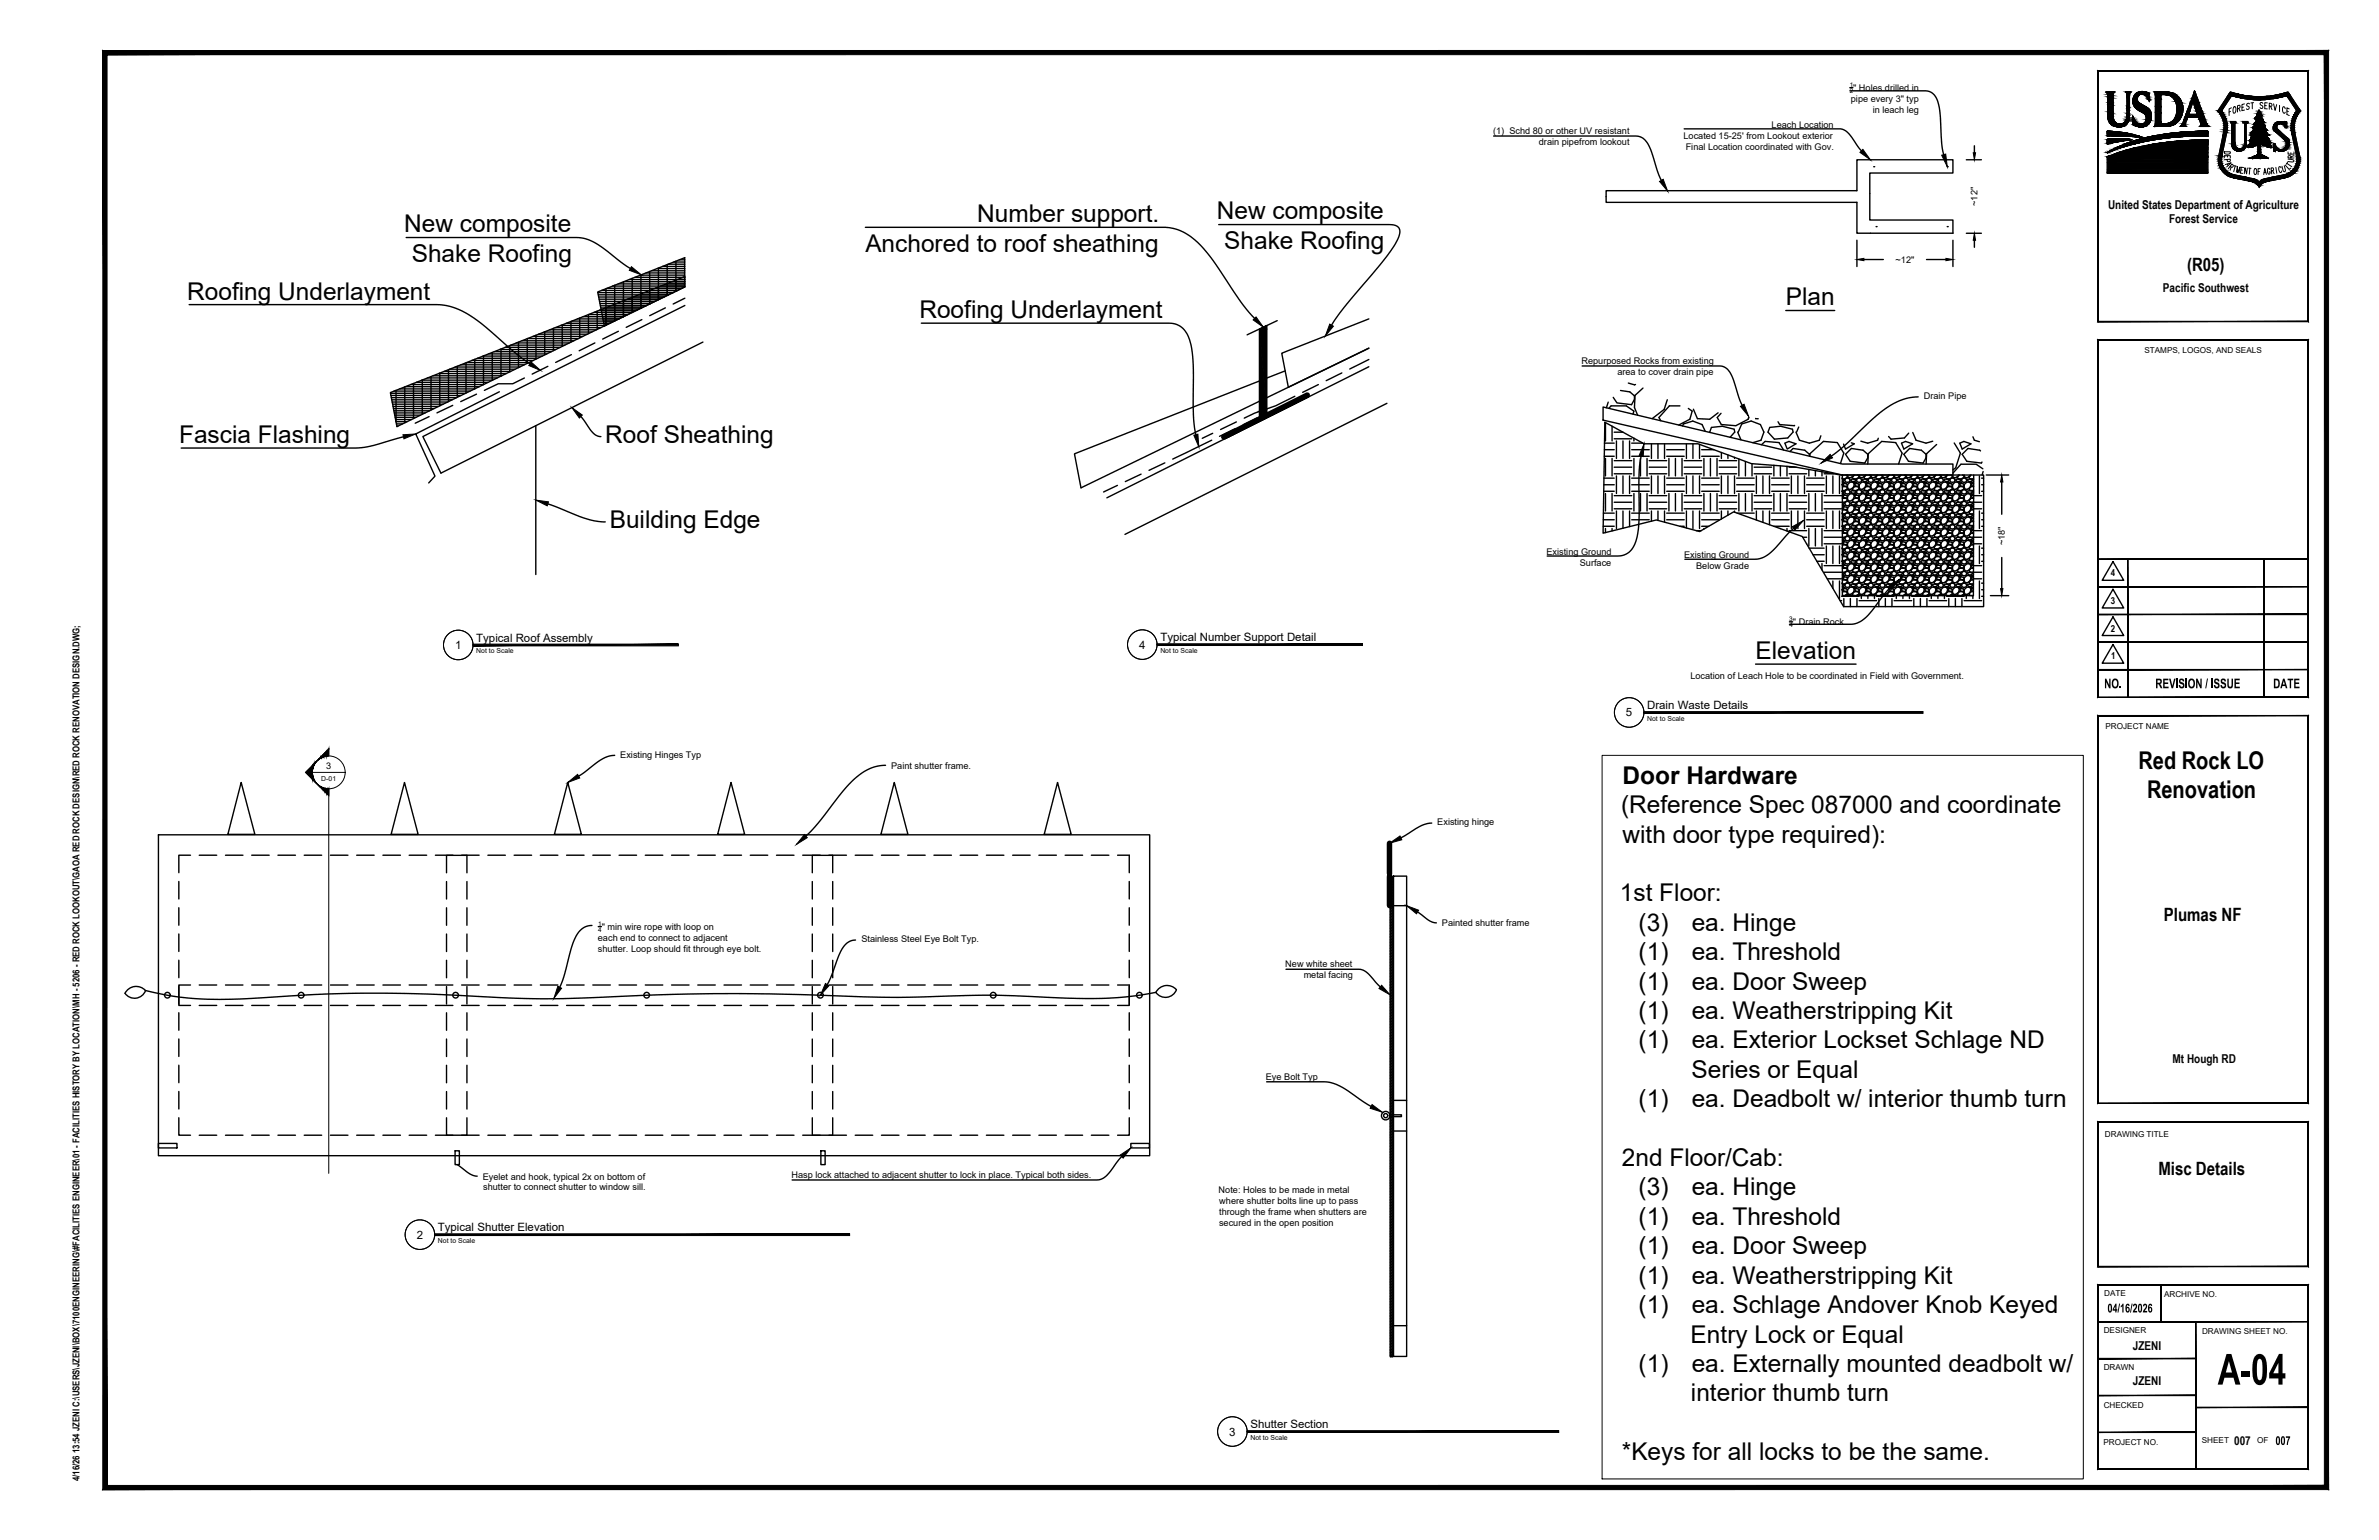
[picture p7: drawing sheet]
<svg xmlns="http://www.w3.org/2000/svg" width="864mm" height="559mm" viewBox="0 0 864 559" stroke-linecap="round" stroke-linejoin="round" font-family="sans-serif">
<defs><g id="words">
<text font-size="17.7" x="805.1" y="502.4">A-04</text>
<g font-size="8.9">
<text x="354.8" y="80.6">Number support.</text>
<text x="441.7" y="79.6">New composite</text>
<text x="146.8" y="84.3">New composite</text>
<text x="149.5" y="95">Shake Roofing</text>
<text x="314.1" y="91.3">Anchored to roof sheathing</text>
<text x="444.4" y="90.3">Shake Roofing</text>
<text x="68" y="108.8">Roofing Underlayment</text>
<text x="648.3" y="110.8">Plan</text>
<text x="333.8" y="115.5">Roofing Underlayment</text>
<text x="65" y="160.7">Fascia Flashing</text>
<text x="219.7" y="160.8">Roof Sheathing</text>
<text x="221.3" y="191.6">Building Edge</text>
<text x="637.3" y="239.1">Elevation</text>
<text x="776.3" y="279">Red Rock LO</text>
<text x="589" y="284.4">Door Hardware</text>
<text x="779.4" y="289.6">Renovation</text>
<text x="588.5" y="295.1">(Reference Spec 087000 and coordinate</text>
<text x="589" y="305.8">with door type required):</text>
<text x="588.1" y="327">1st Floor:</text>
<text x="594.8" y="337.7">(3)</text>
<text x="614.1" y="337.7">ea. Hinge</text>
<text x="594.8" y="348.4">(1)</text>
<text x="614.1" y="348.4">ea. Threshold</text>
<text x="594.8" y="359.1">(1)</text>
<text x="614.1" y="359.1">ea. Door Sweep</text>
<text x="594.8" y="369.8">(1)</text>
<text x="614.1" y="369.8">ea. Weatherstripping Kit</text>
<text x="594.8" y="380.4">(1)</text>
<text x="614.1" y="380.4">ea. Exterior Lockset Schlage ND</text>
<text x="614" y="391.1">Series or Equal</text>
<text x="594.8" y="401.8">(1)</text>
<text x="614.1" y="401.8">ea. Deadbolt w/ interior thumb turn</text>
<text x="588.8" y="423.1">2nd Floor/Cab:</text>
<text x="594.8" y="433.8">(3)</text>
<text x="614.1" y="433.8">ea. Hinge</text>
<text x="594.8" y="444.5">(1)</text>
<text x="614.1" y="444.5">ea. Threshold</text>
<text x="594.8" y="455.2">(1)</text>
<text x="614.1" y="455.2">ea. Door Sweep</text>
<text x="594.8" y="465.9">(1)</text>
<text x="614.1" y="465.9">ea. Weatherstripping Kit</text>
<text x="594.8" y="476.6">(1)</text>
<text x="614.1" y="476.6">ea. Schlage Andover Knob Keyed</text>
<text x="613.7" y="487.2">Entry Lock or Equal</text>
<text x="594.8" y="497.8">(1)</text>
<text x="614.1" y="497.8">ea. Externally mounted deadbolt w/</text>
<text x="613.8" y="508.4">interior thumb turn</text>
<text x="588.8" y="529.7">*Keys for all locks to be the same.</text>
</g>
<g font-size="6.7">
<text x="793.9" y="98.3">(R05)</text>
<text x="785.5" y="334.3">Plumas NF</text>
<text x="783.5" y="426.5">Misc Details</text>
</g>
<g font-size="5.5">
<text x="763.8" y="249.7">NO.</text>
<text x="782.4" y="249.7">REVISION / ISSUE</text>
<text x="825.2" y="249.7">DATE</text>
</g>
<g font-size="5.1">
<text x="765" y="476.2">04/16/2026</text>
<text x="826" y="524.3">007</text>
</g>
<g font-size="4.9">
<text x="828.3" y="62.8">L</text>
<text x="828.7" y="61.7">T</text>
</g>
<g font-size="4.4">
<text x="806.4" y="61.7">A</text>
<text x="765.3" y="75.7">United States Department of Agriculture</text>
<text x="787.4" y="81">Forest Service</text>
<text x="785.2" y="105.8">Pacific Southwest</text>
<text x="788.7" y="385.7">Mt Hough RD</text>
<text x="774.2" y="489.8">JZENI</text>
<text x="774.2" y="502.6">JZENI</text>
<text x="811" y="524.3">007</text>
</g>
<g font-size="4.2">
<text x="172.9" y="232.9">Typical Roof Assembly</text>
<text x="421.2" y="232.7">Typical Number Support Detail</text>
<text x="165.2" y="235.5">1</text>
<text x="413.5" y="235.4">4</text>
<text x="597.9" y="257.3">Drain Waste Details</text>
<text x="590.2" y="260">5</text>
<text x="151.3" y="449.5">2</text>
<text x="159" y="446.8">Typical Shutter Elevation</text>
<text x="446.2" y="520.9">3</text>
<text x="453.9" y="518.2">Shutter Section</text>
</g>
<g font-size="4">
<text x="806.1" y="60">P</text>
<text x="829.4" y="60">U</text>
</g>
<g font-size="3.5">
<text x="806.1" y="57.1">D</text>
<text x="806.1" y="58.6">E</text>
<text x="829.4" y="58.6">R</text>
<text x="829.4" y="57.1">E</text>
<text x="766.2" y="209.2">4</text>
<text x="766.2" y="219.2">3</text>
<text x="766.3" y="229.2">2</text>
<text x="766.3" y="239.2">1</text>
</g>
<g font-size="3.4">
<text x="28.8" y="527.3" transform="rotate(-90 28.8 527.3)">13:54 JZENI C:\USERS\JZENI\BOX\7100ENGINEERING\#FACILITIES ENGINEER\01 - FACILITIES HISTORY BY LOCATION\MH - 5206 - RED ROCK LOOKOUT\GAOA RED ROCK DESIGN\RED ROCK RENOVATION DESIGN.DWG;</text>
<text x="28.8" y="537.5" transform="rotate(-90 28.8 537.5)">4/16/26</text>
</g>
<g font-size="3.3">
<text x="672.7" y="33">&quot; Holes drilled in</text>
<text x="671.9" y="37">pipe every 3&quot; typ</text>
<text x="679.8" y="40.9">in leach leg</text>
<text x="643.1" y="46.3">Leach Location</text>
<text x="542" y="48.7">(1) Schd 80 or other UV resistant</text>
<text x="558.6" y="52.7">drain pipefrom lookout</text>
<text x="611.1" y="50.3">Located 15-25' from Lookout exterior</text>
<text x="611.9" y="54.3">Final Location coordinated with Gov.</text>
<text x="717.9" y="74.7" transform="rotate(-90 717.9 74.7)">~12&quot;</text>
<text x="688.1" y="95.4">~12&quot;</text>
<text x="574.1" y="132.2">Repurposed Rocks from existing</text>
<text x="587.1" y="136.1">area to cover drain pipe</text>
<text x="698.4" y="144.9">Drain Pipe</text>
<text x="727.8" y="197.8" transform="rotate(-90 727.8 197.8)">~18&quot;</text>
<text x="561.4" y="201.3">Existing Ground</text>
<text x="611.4" y="202.5">Existing Ground</text>
<text x="573.5" y="205.3">Surface</text>
<text x="615.7" y="206.5">Below Grade</text>
<text x="650.9" y="226.8">&quot; Drain Rock</text>
<text x="613.6" y="246.5">Location of Leach Hole to be coordinated in Field with Government.</text>
<text x="225.2" y="274.9">Existing Hinges Typ</text>
<text x="118.4" y="279.1">3</text>
<text x="323.5" y="278.9">Paint shutter frame.</text>
<text x="521.8" y="299.5">Existing hinge</text>
<text x="217" y="341.4">each end to connect to adjacent</text>
<text x="218.4" y="337.4">&quot; min wire rope with loop on</text>
<text x="312.7" y="342">Stainless Steel Eye Bolt Typ.</text>
<text x="523.5" y="336.1">Painted shutter frame</text>
<text x="217.1" y="345.3">shutter. Loop should fit through eye bolt.</text>
<text x="466.6" y="351">New white sheet</text>
<text x="473.2" y="355">metal facing</text>
<text x="459.5" y="391.8">Eye Bolt Typ</text>
<text x="175.2" y="428">Eyelet and hook, typical 2x on bottom of</text>
<text x="175.4" y="432">shutter to connect shutter to window sill.</text>
<text x="287.3" y="427.5">Hasp lock attached to adjacent shutter to lock in place. Typical both sides.</text>
<text x="442.4" y="433">Note: Holes to be made in metal</text>
<text x="442.6" y="437">where shutter bolts line up to pass</text>
<text x="442.6" y="441">through the frame when shutters are</text>
<text x="442.5" y="445">secured in the open position</text>
</g>
<g font-size="3">
<text x="778.4" y="128.2">STAMPS, LOGOS, AND SEALS</text>
<text x="764.3" y="264.5">PROJECT NAME</text>
<text x="764.1" y="412.7">DRAWING TITLE</text>
<text x="763.9" y="470.3">DATE</text>
<text x="785.6" y="470.7">ARCHIVE NO.</text>
<text x="763.7" y="483.7">DESIGNER</text>
<text x="799.4" y="484">DRAWING SHEET NO.</text>
<text x="763.7" y="497">DRAWN</text>
<text x="763.7" y="510.8">CHECKED</text>
<text x="763.6" y="524.2">PROJECT NO.</text>
<text x="799.3" y="523.7">SHEET</text>
<text x="819.4" y="523.7">OF</text>
</g>
<g font-size="2.5">
<text x="172.9" y="237">Not to Scale</text>
<text x="421.2" y="236.9">Not to Scale</text>
<text x="597.9" y="261.5">Not to Scale</text>
<text x="116.6" y="283.3">D-01</text>
<text x="159" y="451">Not to Scale</text>
<text x="453.9" y="522.4">Not to Scale</text>
</g>
<g font-size="2.3">
<text x="671.4" y="33.8">2</text>
<text x="671.5" y="31.5">1</text>
<text x="649.5" y="225.4">3</text>
<text x="649.6" y="227.6">4</text>
<text x="217.2" y="335.9">1</text>
<text x="217.1" y="338.2">4</text>
</g>
</g></defs>
<!-- layer: A-Wall -->
<g fill="none" stroke="#000" stroke-width=".51">
<path d="M671.5 33h27.2a4.9 4.9 0 0 1 4.9 4.5l.8 5 .4 9.5 .8 4.1M671.5 31.8h1.1M542.2 49.4h51.6a6.1 6.1 0 0 1 5.4 4.8l.8 2.5a35.6 35.6 0 0 0 3.1 8.7M611.4 46.8h57a5.9 5.9 0 0 1 3.7 2.9l3.6 5M713.8 58h5.5M716.7 52.9v2.5M147.4 86.2h61.9a17.6 17.6 0 0 1 11.3 5.1l4.7 3.7 3.5 2.4M232.5 99.8h16.1M232.7 99.8v12M234.5 99h14.1M235.8 98.5v11.8M236.5 98.3h12.1"/>
<path d="M238.5 97.5h10.1M239 97.3v11.5M240.5 96.7h8.1M242.2 96v11.2M242.5 95.9h6.1M244.6 95.1h4M245.4 94.8v10.9M246.6 94.3h2M314.1 82.5h108.3a18.8 18.8 0 0 1 14.4 7.5l3.8 4.9 7.2 10.8a64 64 0 0 0 7.6 9.8M442.4 81.5h61.9a3 3 0 0 1 3.9 2.3 20.4 20.4 0 0 1-5.4 10l-14.9 17.7-4.5 6.5M674.1 87.2v9.5M676.6 94.2h7.1"/>
<path d="M699.3 94.2h7.1M708.9 84.6h-34.8v-11.2h-91.1v-4.2h91.1v-11.2h34.8v4.8h-30.1v17h30.1v4.8M708.9 87.2v9.5M713.8 84.6h5.5M716.7 87.2v2.5M68.7 110.5h89.8a26.8 26.8 0 0 1 16.7 7.3l12 10.4 5.2 3.8M199.5 119.7h17M200.9 119.1v8.1M201.5 118.9h16.6M203.6 118.1h16.2M204.1 117.9v7.8M205.6 117.3h15.8"/>
<path d="M207.3 116.6v7.6M207.6 116.5h15.4M209.6 115.7h15.1M210.4 115.4v7.2M215.7 113.3h13.9M216.8 112.9v6.6M217 106.2h27.3M217.2 107h25.5M217.3 107.8h23.7M217.5 108.6h21.9M217.6 109.4h20.1M217.7 112.5h13.5"/>
<path d="M217.8 110.2h18.3M218 111h16.5M218.1 111.7h14.7M218.4 105.4h27.5M220 104.8v13.2M220.4 104.6h27.2M222.4 103.8h26.2M223.1 103.5v13M224.4 103h24.2M226.3 102.3v12.6h-14.7M226.4 102.2h22.2M227.9 114.1h-14.2l-.1 7"/>
<path d="M228.4 101.4h20.2M229.5 101v12.4M230.5 100.6h18.1M233 116l-5.7 2.8M241.5 111.7l-5.7 2.9M248.6 110.8l-95.1 47.6 6.6 13.3 95.1-47.6M248.6 100.4l-106.9 42.1 2.4 12.3 104.5-50.7-29.2 14.2-2.4-12.4 31.6-12.4-.1 10.6M248.6 108.2l-4.2 2.1M334.5 117.3h89.7a7.8 7.8 0 0 1 7.8 6.6 50.9 50.9 0 0 1 1.2 15.1 81.2 81.2 0 0 0 .8 18.1l.1 .6M457.2 119.5l2.6-1.3v32.5l-2.6 1.3zM463.6 116.4l-10.9 5.1M496.9 115.7l-31.6 12.5 2.4 12.3 29.2-14.2-37.1 18"/>
<path d="M648.3 112.7h17.7M149.1 139.5h26.5M150.1 139.1v12.8M151.1 138.7h26.1M153.2 137.9h25.6M153.3 137.9v12.4M155.2 137.1h25.3M156.5 136.7v12.1M157.2 136.4h24.9M159.2 135.6h24.5M159.6 135.4v11.9M161.2 134.8h24.2"/>
<path d="M162.8 134.1v11.6M163.2 134h23.8M165.2 133.2h23.5M166 132.9v11.3M167.3 132.4h23M169.2 131.6v11M169.3 131.6h22.6M171.3 130.8h22.3M172.3 130.4v10.7h-27.2M173.3 130h21.9M175.3 129.2h21.5M175.5 129.1v10.5"/>
<path d="M177.4 128.4h21.1M178.7 127.9v10.1M179.4 127.6h20.7M181.4 126.8h20.3M181.9 126.6v9.9M183.4 126h20M185 125.4v9.5M185.4 125.2h19.6M187.4 124.4h19.3M188.2 124.1v9.3M189.5 123.7h18.8M190.4 137.2l-4.3 2.1h-5.2l-5.1 2.3"/>
<path d="M191.4 122.9v8.9M191.5 122.9h18.4M193.5 122.1h18.1M194.6 121.6v8.7M195.5 121.3h17.7M197.5 120.5h17.3M197.7 120.4v8.4M198.9 132.9l-5.7 2.8M207.4 128.7l-5.7 2.8M215.9 124.4l-5.7 2.9M224.5 120.2l-5.7 2.8M457.2 138.2l-67.2 26.5 2.4 12.3 64.8-31.4"/>
<path d="M466.5 134.6l-6.7 2.6M478.6 139.6l-5.7 2.8M487.1 135.3l-5.7 2.8M496.9 133.1l-95.1 47.5M496.9 130.5l-6.9 3.4M574.3 132.8h49.9a5.4 5.4 0 0 1 4.8 4.3l.7 2.2a29.3 29.3 0 0 0 2.8 7.8M591.1 139l2.6 .5M141.8 142.7h27.2M141.9 143.5h25.5M142.1 144.3h23.6M142.2 145.1h21.9M142.4 145.9h20.1"/>
<path d="M142.5 146.7h18.3M142.7 147.5h16.5M142.8 148.3h14.8M143 149.1h12.9M143.1 141.9h27.5M143.2 149.8h11.1M143.3 150.6h9.4M143.4 151.4h7.6M143.6 152.2h5.8M143.8 141.6v11.4h3.9M143.9 153.8h2.2M144.1 154.6h.4"/>
<path d="M146.5 158.5l-8.8 2.5a30.7 30.7 0 0 1-8.8 1.6h-63.1M146.9 140.4v13M147.1 140.3h26.8M155.8 151.2l-5.1 2.4M164.4 147.1l-5.8 2.7M173 143l-5.8 2.7M181.3 142.2l-30.4 15.3 7 15.3-2.3 2.4M194.5 154.5v54M210.8 151.1l1.3 1.6a13.4 13.4 0 0 0 4.6 5.4l1.4 .3M439.9 159.7l-14.2 6.9M440.2 157.2l-3.8 1.8M448.4 155.5l-5.7 2.8"/>
<path d="M448.8 153.1l-5.7 2.8M456.3 151.7l-5 2.4M470 143.8l-6.9 3.4-7.6 2.7-3.8 1.8M474.5 143.5l.3 .6-30.2 15.1-.3-.6M503.5 146.3l-95.1 47.6M581.9 147.7l86.9 20.7h40.1v4h-40.1l-86.9-20zM582.8 153.6v6.4M583.8 145.9l-.7 2.1M584 148.2l.9-.9h5.5l2.7 1.9-.3 1.1M585.2 154.6v5.4M586 159.2h6.3M586 156.8h3.2"/>
<path d="M586.8 160v6.3M588.3 141.7l3.3 .5 1.7 1.5v1.2l-1 1.9-5.3-.6-1.4-2M589.2 160v6.3M591.5 160v6.3M593.1 159v1M596.4 140.8l-2.9 2.6-.2 4.5 1.2 2.8M605.2 145.1l-1.1 3.4-4.3 3.4M609.8 147.3h-3.8l-3.8 4.2 .7 1.2M610.8 154.6l.3-.8 3.4-1 3.4 1.3 1.1 2.4M612.9 148.2l1.4 1-.9 2.9-4 2.1M614.7 148.5l1.5 3.4 4.4 .2 3.1-2.3M620.8 156.9l.5-1.8 4-.4 4.2 1 .2 1.1-1.7 1.9"/>
<path d="M624.8 150l-1.4 1.5 1.5 2.6 5.3 .4 4.4-2.4 .2-.7M630.8 156.8l1.2 2.8M631 156.8l1.3-3 3.4-1 3.3 1.3 1.3 2.7-1 2.9-3 .9M637.3 151.8l1 .2M642.4 155.1l4.1-.4 4.2 1 .2 1.1-1.9 2.1-4.9 .4-2.3-2.5zM645.4 153l.6 1.1 5.5 .3M652 156.8l1.2 2.9 3.6 1.1 3.6-1.1 .6-1.6M652.9 155l-.7 1.8M681.8 159l-.2 .7-3.6 1.1-2.5-.7M692.9 157.2l-1.6 1.7-4.8 .4-.9-.9M694.4 156.9l1.2 2.8 3.6 1.1 2.4-.7M696.3 144a23.9 23.9 0 0 0-15.6 7.3l-11.1 10.4-4.8 3.8"/>
<path d="M716.2 158.5l.5 1.3 1.8 .5M405.6 176.1l-5 2.4M414.2 172l-5.7 2.8M422.8 168l-5.7 2.7M582.2 178.3h3.8M582.2 175.9h3.8M582.3 173.5h3.7M582.4 165.6h3.6M582.4 163.2h3.6M582.4 160.8h3.6M582.8 166.3v6.4M582.8 179.1v6.3"/>
<path d="M585.2 166.3v6.4M585.2 179.1v6.3M586 171.9h6.3M586 169.5h6.3M586 167.2h6.3M586 179.9h6.3M586.8 172.7v6.4M589.2 172.7v6.4M591.5 172.7v6.4M592.3 165.6h6.4M592.3 178.3h6.4M592.3 163.2h6.4"/>
<path d="M592.3 175.9h6.4M592.3 160.8h4.1M592.3 173.5h6.4M593.1 166.3v6.4M593.1 179.1v6.3M595.5 166.3v6.4M595.5 179.1v6.3M595.8 165.5a62.5 62.5 0 0 0-.8 16.8 38.4 38.4 0 0 1-1.3 14.5 6.6 6.6 0 0 1-6.6 5h-25.5M597.9 166.3v6.4M597.9 179.1v6.3M598.7 171.9h6.3M598.7 169.5h6.3"/>
<path d="M598.7 167.2h6.3M598.7 179.9h6.3M599.5 161v5.3M599.5 172.7v6.4M601.9 161v5.3M601.9 172.7v6.4M604.2 161v5.3M604.2 172.7v6.4M605 165.6h6.4M605 178.3h6.4M605 163.2h6.4M605 175.9h6.4"/>
<path d="M605 173.5h6.4M605.8 166.3v6.4M605.8 179.1v6.3M608.2 166.3v6.4M608.2 179.1v6.3M610.6 166.3v6.4M610.6 179.1v6.3M611.4 171.9h6.3M611.4 169.5h6.3M611.4 167.2h6.3M611.4 179.9h6.3M612.2 161v5.3"/>
<path d="M612.2 172.7v6.4M614.6 161v5.3M614.6 172.7v6.4M616.9 161.2v5.1M616.9 172.7v6.4M617.7 165.6h6.4M617.7 178.3h6.4M617.7 163.2h4.5M617.7 175.9h6.4M617.7 173.5h6.4M618.5 166.3v6.4M618.5 179.1v6.3"/>
<path d="M620.9 166.3v6.4M620.9 179.1v6.3M623.3 166.3v6.4M623.3 179.1v6.3M624.1 171.9h6.3M624.1 169.5h6.3M624.1 167.2h6.3M624.1 179.9h6.3M624.9 164.2v2.1M624.9 172.7v6.4M627.3 165.1v1.2M627.3 172.7v6.4"/>
<path d="M629.6 166v.3M629.6 172.7v6.4M630.4 178.3h6.4M630.4 175.9h6.4M630.4 173.5h6.4M631.2 166.6v6.1M631.2 179.1v6.3M633.6 167.4v5.3M633.6 179.1v6.3M636 168.3v4.4M636 179.1v6.3M636.8 171.9h6.3"/>
<path d="M636.8 169.5h6.3M636.8 179.9h6.3M637.6 172.7v6.4M639.4 161.4l1.3-1.2 5.1 .4 1.7 2.7M640 172.7v6.4M642.3 172.7v6.4M643.1 178.3h6.4M643.1 175.9h6.4M643.1 173.5h6.4M643.9 168.8v3.9M643.9 179.1v6.3M646.3 169v3.7"/>
<path d="M646.3 179.1v6.3M647.9 160.8l1.5-.6 2.6 .8-3.2 1.9zM648.7 169.2v3.5M648.7 179.1v6.3M649.5 171.9h6.3M649.5 169.5h2.5M649.5 179.9h6.3M649.8 163.9l1.1-1.2 4.2 .6 1.7 1.5v.7M650.3 172.7v6.4M652.7 172.7v6.4M655 172.7v6.4M655.8 178.3h6.4"/>
<path d="M655.8 175.9h6.4M655.8 173.5h6.4M656.6 170.3v2.4M656.6 179.1v6.3M657 165.6v-1l4.9-4.4 5.1 .4 2.3 3.8-1.2 3.8M659 170.8v1.9M659 179.1v6.3M661.4 171.2v1.5M661.4 179.1v6.3M662.2 171.9h3.4M662.2 179.9h6.3M663 172.7v6.4"/>
<path d="M665.4 172.7v6.4M667.7 172.7v6.4M668.5 178.3h.3M668.5 175.9h.3M668.5 173.5h.3M668.8 172.4h47.7l-.1 43.7h-47.6zM668.8 178.1l.7 .4-.7 .4M668.8 173.9l.7 .3-.7 .5M668.8 175.6v.5M668.8 179.8v.6M668.8 176.8l1.3-.2 .5 .4-.2 .5-.9 .5-.7-.1M668.9 179.3h.8l-.7 .4z"/>
<path d="M668.9 175l.8 .1-.7 .4zM669 172.4l-.2 .1M669 175.9l.5-.5 .8 .2 .3 .5-.2 .4-1-.1zM669.7 174.2l.2 .6 .7 .2 .8-.2 .2-.6-.3-.5-.7-.3-.6 .3-.3 .5M669.7 178.5l.2 .6 .7 .2 .8-.2 .2-.6-.3-.6-.7-.2-.6 .2-.3 .6M669.9 164.8l2.2-2.1 4.2 .6 1.7 1.5v1.3l-1.1 1.9-5.3-.6zM670.1 172.4l.5 .3-.2 .6-.9 .5-.7-.1M670.7 172.4l.3 .9h.9l1-.9M670.7 175.8l1-.9 1 .1 .4 .8-.3 1-.9 .7h-.9l-.4-.8zM672 178.1h.8l.9 .4-.4 .4-1 .1-.4-.5zM672 173.9l.8-.1 .9 .4-.4 .5-1 .1-.4-.6zM672 160.7l1.1 .3-3.2 1.9-.7-1.8"/>
<path d="M673.1 179.3h.8l-.6 .4zM673.1 175l.8 .1-.6 .4zM673.2 176.6h1.1l.5 .4-.1 .5-.9 .5-1.1-.1-.3-.5zM673.2 172.4l-.8 .8 .3 .5 1.1 .1 .9-.5 .1-.6-.5-.3M673.3 175.9l.4-.5 .8 .2 .4 .5-.2 .4-1.1-.1zM674.2 173.7l.7-.3 .7 .3 .2 .5-.2 .6-.7 .2-.7-.2-.3-.6zM674.2 177.9l.7-.2 .7 .2 .2 .6-.2 .6-.7 .2-.7-.2-.3-.6zM674.9 172.4l.3 .9h.9l1-.9M674.9 175.8l1-.9 1 .1 .5 .8-.4 1-.9 .7h-.9l-.3-.8zM676.2 178.1h.8l.9 .4-.4 .4-.9 .1-.5-.5zM676.2 173.9l.8-.1 .9 .4-.4 .5-.9 .1-.5-.6zM677.3 179.3h.8l-.6 .4z"/>
<path d="M677.3 175l.8 .1-.6 .4zM677.4 176.6h1.1l.6 .4-.2 .5-.9 .5-1-.1-.3-.5zM677.4 172.4l-.7 .8 .3 .5 1 .1 .9-.5 .2-.6-.5-.3M677.5 175.9l.4-.5 .9 .2 .3 .5-.2 .4-1.1-.1zM678 168.4l.2-3.8 4.9-4.4 5 .4 2.4 3.8-1.3 4M678.1 174.2l.3 .6 .7 .2 .7-.2 .2-.6-.2-.5-.7-.3-.7 .3-.2 .5M678.1 178.5l.3 .6 .7 .2 .7-.2 .2-.6-.2-.6-.7-.2-.7 .2-.2 .6M679.1 172.4l.3 .9h.9l1.1-.9M679.2 175.8l.9-.9 1 .1 .5 .8-.3 1-1 .7h-.9l-.3-.8zM680.5 178.1h.8l.9 .4-.4 .4-1 .1-.5-.5zM680.5 173.9l.8-.1 .9 .4-.4 .5-1 .1-.5-.6zM681.6 179.3h.8l-.7 .4z"/>
<path d="M681.6 175l.8 .1-.7 .4zM681.7 176.6h1.1l.5 .4-.2 .5-.9 .5-1-.1-.3-.5zM681.7 172.4l-.8 .8 .3 .5 1 .1 .9-.5 .2-.6-.5-.3M681.7 175.9l.5-.5 .8 .2 .3 .5-.2 .4-1-.1zM682.4 174.2l.2 .6 .7 .2 .8-.2 .2-.6-.3-.5-.7-.3-.6 .3-.3 .5M682.4 178.5l.2 .6 .7 .2 .8-.2 .2-.6-.3-.6-.7-.2-.6 .2-.3 .6M683.4 172.4l.3 .9h.9l1-.9M683.4 175.8l1-.9 1 .1 .4 .8-.3 1-.9 .7h-.9l-.4-.8zM684.7 178.1h.8l.9 .4-.4 .4-1 .1-.4-.5zM684.7 173.9l.8-.1 .9 .4-.4 .5-1 .1-.4-.6zM685.8 179.3h.8l-.6 .4zM685.8 175l.8 .1-.6 .4z"/>
<path d="M685.9 176.6h1.1l.5 .4-.1 .5-.9 .5-1.1-.1-.3-.5zM685.9 172.4l-.8 .8 .3 .5 1.1 .1 .9-.5 .1-.6-.5-.3M686 175.9l.4-.5 .8 .2 .4 .5-.2 .4-1.1-.1zM686.9 173.7l.7-.3 .7 .3 .2 .5-.2 .6-.7 .2-.7-.2-.3-.6zM686.9 177.9l.7-.2 .7 .2 .2 .6-.2 .6-.7 .2-.7-.2-.3-.6zM687.6 172.4l.3 .9h.9l1-.9M687.6 175.8l1-.9 1 .1 .5 .8-.4 1-.9 .7h-.9l-.3-.8zM688.9 178.1h.8l.9 .4-.4 .4-.9 .1-.5-.5zM688.9 173.9l.8-.1 .9 .4-.4 .5-.9 .1-.5-.6zM690 179.3h.9l-.7 .4zM690 175l.9 .1-.7 .4zM690.1 176.6h1.1l.6 .4-.2 .5-.9 .5-1-.1-.3-.5z"/>
<path d="M690.1 172.4l-.7 .8 .3 .5 1 .1 .9-.5 .2-.6-.5-.3M690.2 175.9l.4-.5 .9 .2 .3 .5-.2 .4-1.1-.1zM690.3 160.8l1.4-.6 2.6 .8-3.2 1.9zM691.2 173.7l.6-.3 .7 .3 .3 .5-.2 .6-.8 .2-.7-.2-.2-.6zM691.2 177.9l.6-.2 .7 .2 .3 .6-.2 .6-.8 .2-.7-.2-.2-.6zM691.8 172.4l.4 .9h.9l1-.9M691.9 175.8l.9-.9 1.1 .1 .4 .8-.3 1-.9 .7h-.9l-.4-.8zM693.2 178.1h.8l.9 .4-.4 .4-1 .1-.4-.5zM693.2 173.9l.8-.1 .9 .4-.4 .5-1 .1-.4-.6zM694.3 179.3h.8l-.6 .4zM694.3 175l.8 .1-.6 .4zM694.4 172.4l-.8 .8 .3 .5 1.1 .1 .9-.5 .1-.6-.5-.3"/>
<path d="M694.4 176.6h1.1l.5 .4-.1 .5-.9 .5-1.1-.1-.3-.5zM694.5 175.9l.4-.5 .8 .2 .4 .5-.2 .4-1.1-.1zM695.1 174.2l.2 .6 .8 .2 .7-.2 .2-.6-.3-.5-.6-.3-.7 .3-.3 .5M695.1 178.5l.2 .6 .8 .2 .7-.2 .2-.6-.3-.6-.6-.2-.7 .2-.3 .6M696.1 172.4l.3 .9h.9l1-.9M696.1 175.8l1-.9 1 .1 .5 .8-.4 1-.9 .7h-.9l-.3-.8zM697.4 178.1h.8l.9 .4-.4 .4-.9 .1-.5-.5zM697.4 173.9l.8-.1 .9 .4-.4 .5-.9 .1-.5-.6zM698.1 168l-5.3-.6-1.7-2.6 2.1-2.1 4.3 .6 1.7 1.5v1.3l-1.1 1.9M698.5 179.3h.8l-.6 .4zM698.5 175l.8 .1-.6 .4zM698.6 172.4l-.8 .8 .3 .5 1.1 .1 .9-.5 .2-.6-.6-.3"/>
<path d="M698.6 176.6h1.1l.6 .4-.2 .5-.9 .5-1.1-.1-.3-.5zM698.7 175.9l.4-.5 .9 .2 .3 .5-.2 .4-1.1-.1zM699.6 173.7l.7-.3 .7 .3 .2 .5-.2 .6-.7 .2-.7-.2-.3-.6zM699.6 177.9l.7-.2 .7 .2 .2 .6-.2 .6-.7 .2-.7-.2-.3-.6zM700.3 172.4l.3 .9h.9l1-.9M700.3 175.8l1-.9 1 .1 .5 .8-.3 1-1 .7h-.9l-.3-.8zM701.7 173.9l.8-.1 .8 .4-.3 .5-1 .1-.5-.6zM701.7 178.1h.8l.8 .4-.3 .4-1 .1-.5-.5zM702.8 179.3h.8l-.7 .4zM702.8 175l.8 .1-.7 .4zM702.8 172.4l-.7 .8 .3 .5 1 .1 .9-.5 .2-.6-.5-.3M702.8 176.6h1.1l.6 .4-.2 .5-.9 .5-1-.1-.3-.5z"/>
<path d="M702.9 175.9l.4-.5 .9 .2 .3 .5-.2 .4-1-.1zM703 161.3l-3.6 3.3-.2 3.8M703.9 173.7l.6-.3 .7 .3 .3 .5-.2 .6-.8 .2-.7-.2-.2-.6zM703.9 177.9l.6-.2 .7 .2 .3 .6-.2 .6-.8 .2-.7-.2-.2-.6zM704.5 172.4l.4 .9h.9l1-.9M704.6 175.8l.9-.9 1.1 .1 .4 .8-.3 1-.9 .7h-.9l-.4-.8zM705.9 178.1h.8l.9 .4-.4 .4-1 .1-.4-.5zM705.9 173.9l.8-.1 .9 .4-.4 .5-1 .1-.4-.6zM707 179.3h.8l-.6 .4zM707 175l.8 .1-.6 .4zM707.1 172.4l-.8 .8 .3 .5 1.1 .1 .9-.5 .1-.6-.5-.3M707.1 176.6h1.1l.5 .4-.1 .5-.9 .5-1.1-.1-.3-.5z"/>
<path d="M707.2 175.9l.4-.5 .8 .2 .4 .5-.2 .4-1.1-.1zM707.8 174.2l.2 .6 .8 .2 .7-.2 .2-.6-.3-.5-.6-.3-.7 .3-.3 .5M707.8 178.5l.2 .6 .8 .2 .7-.2 .2-.6-.3-.6-.6-.2-.7 .2-.3 .6M708.8 172.4l.3 .9h.9l1-.9M708.8 175.8l1-.9 1 .1 .5 .8-.4 1-.9 .7h-.9l-.3-.8zM709.4 160.7l2.2 3.7-1.6 5.3-1.1 .8M710.1 178.1h.8l.9 .4-.4 .4-.9 .1-.5-.5zM710.1 173.9l.8-.1 .9 .4-.4 .5-.9 .1-.5-.6zM711.2 179.3h.8l-.6 .4zM711.2 175l.8 .1-.6 .4zM711.3 172.4l-.8 .8 .3 .5 1.1 .1 .9-.5 .2-.6-.6-.3M711.3 176.6h1.1l.6 .4-.2 .5-.9 .5-1.1-.1-.3-.5z"/>
<path d="M711.4 175.9l.4-.5 .9 .2 .3 .5-.2 .4-1.1-.1zM711.4 160.8l1.5-.6 2.6 .8-3.2 1.9zM712.3 173.7l.7-.3 .7 .3 .2 .5-.2 .6-.7 .2-.7-.2-.3-.6zM712.3 177.9l.7-.2 .7 .2 .2 .6-.2 .6-.7 .2-.7-.2-.3-.6zM713 172.4l.3 .9h.9l1-.9M713 175.8l1-.9 1 .1 .5 .8-.3 1-1 .7h-.9l-.3-.8zM714.4 178.1h.8l.8 .4-.3 .4-1 .1-.5-.5zM714.4 173.9l.8-.1 .8 .4-.3 .5-1 .1-.5-.6zM715.5 179.3h.8l-.7 .4zM715.5 175l.8 .1-.7 .4zM715.5 172.4l-.7 .8 .3 .5 1.3-.1M716.3 174.2l.1 .5"/>
<path d="M716.3 178.5l.1 .4M716.4 179.7h-.4l-.4 .4 .4 .5 .4 .1M716.4 175.5l-.4-.1-.4 .5 .4 .5h.4M716.4 173.9l-.1 .3M716.4 178.2l-.1 .3M716.4 176.6h-.9l-.7 .8 .3 .5h1.3M716.4 179.9h2.9M716.5 172.4h3.6v47.7h-50.9l-15-25.4-24.9-9-12.3 7.2-15.7-4.2-19.4 4.8 .7-40.3 14.2 7.8h19.6l19.4 7.2 15.5 1.2 17.5 3.1M718.5 172.7v6.4M718.9 163.6l-.3-.3-4.2-.6-2.1 2.1 1.7 2.6 5.3 .6 .2-.3M719.3 178.3h.8M719.3 175.9h.8"/>
<path d="M719.3 173.5h.8M719.8 170.1l-2.4-1.7h-5.5l-3 3.3M719.9 171.1l-.4 1.3M721 172.4h8.2M726.7 174.9v11.7M198.9 182.8l3.9 1.5a50.5 50.5 0 0 0 14.9 5l2 .1M582 191h4M582 188.6h4M582 186.2h4M582.8 191.8v1.5M585.2 191.8v.9M586 184.6h6.3"/>
<path d="M586 182.2h6.3M586.8 185.4v6.4M589.2 185.4v6.3M591.5 185.4v5.7M592.3 188.6h6.4M592.3 186.2h6.4M598.7 184.6h6.3M598.7 182.2h6.3M599.5 185.4v3.7M601.9 185.4v3.4M604.2 185.4v4.1M605 188.6h6.4"/>
<path d="M605 186.2h6.4M609.8 191h1.6M611.4 184.6h6.3M611.4 182.2h6.3M612.2 185.4v6.2M614.6 185.4v6.4M615.8 192.6h1.7M616.9 185.4v6.4M617.7 191h2.6M617.7 188.6h6.4M617.7 186.2h6.4M618.5 191.8v.2"/>
<path d="M624.1 184.6h6.3M624.1 182.2h6.3M624.9 185.4v2.9M627.3 185.4v1.5M629.6 185.4v.5M630.6 186.2h6.2M636.8 184.6h6.3M636.8 182.2h6.3M637.6 185.4v3.3M640 185.4v4.1M642.3 185.4v5M643.1 188.6h6.4"/>
<path d="M643.1 186.2h6.4M643.9 191h5.6M646.3 191.8h.1M648.7 191.8v.9M649.5 184.6h6.3M649.5 182.2h6.3M649.5 192.6h6.3M650.3 185.4v6.4M651.1 191.7l-3.3 3.4a24.1 24.1 0 0 1-7.1 6.9l-2 .7-1.6 .2h-25.5M652.7 185.4v6.4M654.4 194.9h1.4M655 185.4v6.4"/>
<path d="M655.8 197.3h.1M655.8 191h6.4M655.8 188.6h6.4M655.8 186.2h6.4M656.6 191.8v6.3M656.8 198.9h5.4M659 191.8v6.3M661.4 191.8v6.3M662.2 184.6h6.3M662.2 197.3h6.3M662.2 182.2h6.3M662.2 194.9h6.3"/>
<path d="M662.2 192.6h6.3M663 185.4v6.4M663 198.1v6.4M665.4 185.4v6.4M665.4 198.1v6.4M667.7 185.4v6.4M667.7 198.1v6.4M668.5 191h.3M668.5 188.6h.3M668.5 186.2h.3M668.5 198.9h.3M668.8 199.3l.7 .3-.7 .5"/>
<path d="M668.8 195.1l.7 .3-.7 .5M668.8 190.8l.7 .4-.7 .4M668.8 186.6l.7 .3-.7 .5M668.8 182.4l.7 .3-.7 .5M668.8 184v.6M668.8 188.3v.6M668.8 192.5v.6M668.8 196.7v.6M668.8 181l1.3-.2 .5 .4-.2 .6-.9 .4h-.7M668.8 185.2l1.3-.2 .5 .4-.2 .6-.9 .5-.7-.1M668.8 189.5l1.3-.2 .5 .4-.2 .5-.9 .5h-.7M668.8 193.7l1.3-.2 .5 .4-.2 .6-.9 .4h-.7"/>
<path d="M668.8 197.9l1.3-.2 .5 .4-.2 .6-.9 .5-.7-.1M668.9 196.2l.8 .1-.7 .3zM668.9 192h.8l-.7 .4zM668.9 187.7l.8 .1-.7 .4zM668.9 183.5l.8 .1-.7 .3zM669 197l.5-.4 .8 .1 .3 .6-.2 .4-1-.2zM669 192.8l.5-.4 .8 .1 .3 .5-.2 .4-1-.1zM669 188.6l.5-.5 .8 .2 .3 .5-.2 .4-1-.1zM669 184.3l.5-.4 .8 .1 .3 .6-.2 .4-1-.2zM669 180.1l.5-.4 .8 .1 .3 .5-.2 .4-1-.1zM669.7 182.7l.2 .6 .7 .2 .8-.2 .2-.6-.3-.5-.7-.3-.6 .2-.3 .6M669.7 186.9l.2 .6 .7 .2 .8-.2 .2-.6-.3-.5-.7-.3-.6 .3-.3 .5"/>
<path d="M669.7 191.2l.2 .6 .7 .2 .8-.2 .2-.6-.3-.6-.7-.2-.6 .2-.3 .6M669.7 195.4l.2 .6 .7 .2 .8-.2 .2-.6-.3-.5-.7-.3-.6 .2-.3 .6M669.7 199.6l.2 .6 .7 .2 .8-.2 .2-.6-.3-.5-.7-.3-.6 .3-.3 .5M670.7 197l1-.9 1 .1 .4 .7-.3 1.1-.9 .7h-.9l-.4-.8zM670.7 192.7l1-.8h1l.4 .8-.3 1.1-.9 .7-.9-.1-.4-.8zM670.7 188.5l1-.9 1 .1 .4 .8-.3 1-.9 .7h-.9l-.4-.8zM670.7 184.3l1-.9 1 .1 .4 .7-.3 1.1-.9 .7h-.9l-.4-.8zM670.7 180l1-.8h1l.4 .8-.3 1.1-.9 .7-.9-.1-.4-.8zM672 199.3l.8-.1 .9 .4-.4 .5-1 .1-.4-.6zM672 195.1l.8-.1 .9 .4-.4 .4-1 .1-.4-.5zM672 190.8h.8l.9 .4-.4 .4-1 .1-.4-.5zM672 186.6l.8-.1 .9 .4-.4 .5-1 .1-.4-.6z"/>
<path d="M672 182.4l.8-.1 .9 .4-.4 .4-1 .1-.4-.5zM673.1 196.2l.8 .1-.6 .3zM673.1 192h.8l-.6 .4zM673.1 187.7l.8 .1-.6 .4zM673.1 183.5l.8 .1-.6 .3zM673.2 197.7h1.1l.5 .4-.1 .6-.9 .5-1.1-.1-.3-.5zM673.2 193.5h1.1l.5 .4-.1 .6-.9 .4h-1.1l-.3-.5zM673.2 189.3h1.1l.5 .4-.1 .5-.9 .5-1.1-.1-.3-.5zM673.2 185h1.1l.5 .4-.1 .6-.9 .5-1.1-.1-.3-.5zM673.2 180.8h1.1l.5 .4-.1 .6-.9 .4h-1.1l-.3-.5zM673.3 197l.4-.4 .8 .1 .4 .6-.2 .4-1.1-.2zM673.3 192.8l.4-.4 .8 .1 .4 .5-.2 .4-1.1-.1z"/>
<path d="M673.3 188.6l.4-.5 .8 .2 .4 .5-.2 .4-1.1-.1zM673.3 184.3l.4-.4 .8 .1 .4 .6-.2 .4-1.1-.2zM673.3 180.1l.4-.4 .8 .1 .4 .5-.2 .4-1.1-.1zM674.2 182.1l.7-.2 .7 .3 .2 .5-.2 .6-.7 .2-.7-.2-.3-.6zM674.2 186.4l.7-.3 .7 .3 .2 .5-.2 .6-.7 .2-.7-.2-.3-.6zM674.2 190.6l.7-.2 .7 .2 .2 .6-.2 .6-.7 .2-.7-.2-.3-.6zM674.2 194.8l.7-.2 .7 .3 .2 .5-.2 .6-.7 .2-.7-.2-.3-.6zM674.2 199.1l.7-.3 .7 .3 .2 .5-.2 .6-.7 .2-.7-.2-.3-.6zM674.9 197l1-.9 1 .1 .5 .7-.4 1.1-.9 .7h-.9l-.3-.8zM674.9 192.7l1-.8h1l.5 .8-.4 1.1-.9 .7-.9-.1-.3-.8zM674.9 188.5l1-.9 1 .1 .5 .8-.4 1-.9 .7h-.9l-.3-.8zM674.9 184.3l1-.9 1 .1 .5 .7-.4 1.1-.9 .7h-.9l-.3-.8z"/>
<path d="M674.9 180l1-.8h1l.5 .8-.4 1.1-.9 .7-.9-.1-.3-.8zM676.2 199.3l.8-.1 .9 .4-.4 .5-.9 .1-.5-.6zM676.2 195.1l.8-.1 .9 .4-.4 .4-.9 .1-.5-.5zM676.2 190.8h.8l.9 .4-.4 .4-.9 .1-.5-.5zM676.2 186.6l.8-.1 .9 .4-.4 .5-.9 .1-.5-.6zM676.2 182.4l.8-.1 .9 .4-.4 .4-.9 .1-.5-.5zM677.3 183.5l.8 .1-.6 .3zM677.3 196.2l.8 .1-.6 .3zM677.3 192h.8l-.6 .4zM677.3 187.7l.8 .1-.6 .4zM677.4 197.7h1.1l.6 .4-.2 .6-.9 .5-1-.1-.3-.5zM677.4 193.5h1.1l.6 .4-.2 .6-.9 .4h-1l-.3-.5z"/>
<path d="M677.4 189.3h1.1l.6 .4-.2 .5-.9 .5-1-.1-.3-.5zM677.4 185h1.1l.6 .4-.2 .6-.9 .5-1-.1-.3-.5zM677.4 180.8h1.1l.6 .4-.2 .6-.9 .4h-1l-.3-.5zM677.5 192.8l.4-.4 .9 .1 .3 .5-.2 .4-1.1-.1zM677.5 188.6l.4-.5 .9 .2 .3 .5-.2 .4-1.1-.1zM677.5 180.1l.4-.4 .9 .1 .3 .5-.2 .4-1.1-.1zM677.9 183.9l1.2 .4-.2 .7-1.1-.2-.3-.5zM677.9 196.6l1.2 .4-.2 .7-1.1-.2-.3-.5zM678.1 182.7l.3 .6 .7 .2 .7-.2 .2-.6-.2-.5-.7-.3-.7 .2-.2 .6M678.1 186.9l.3 .6 .7 .2 .7-.2 .2-.6-.2-.5-.7-.3-.7 .3-.2 .5M678.1 191.2l.3 .6 .7 .2 .7-.2 .2-.6-.2-.6-.7-.2-.7 .2-.2 .6M678.1 195.4l.3 .6 .7 .2 .7-.2 .2-.6-.2-.5-.7-.3-.7 .2-.2 .6"/>
<path d="M678.1 199.6l.3 .6 .7 .2 .7-.2 .2-.6-.2-.5-.7-.3-.7 .3-.2 .5M679.2 197l.9-.9 1 .1 .5 .7-.3 1.1-1 .7h-.9l-.3-.8zM679.2 192.7l.9-.8h1l.5 .8-.3 1.1-1 .7-.9-.1-.3-.8zM679.2 188.5l.9-.9 1 .1 .5 .8-.3 1-1 .7h-.9l-.3-.8zM679.2 184.3l.9-.9 1 .1 .5 .7-.3 1.1-1 .7h-.9l-.3-.8zM679.2 180l.9-.8h1l.5 .8-.3 1.1-1 .7-.9-.1-.3-.8zM680.5 199.3l.8-.1 .9 .4-.4 .5-1 .1-.5-.6zM680.5 195.1l.8-.1 .9 .4-.4 .4-1 .1-.5-.5zM680.5 190.8h.8l.9 .4-.4 .4-1 .1-.5-.5zM680.5 186.6l.8-.1 .9 .4-.4 .5-1 .1-.5-.6zM680.5 182.4l.8-.1 .9 .4-.4 .4-1 .1-.5-.5zM681.6 192h.8l-.7 .4z"/>
<path d="M681.6 196.2l.8 .1-.7 .3zM681.6 187.7l.8 .1-.7 .4zM681.6 183.5l.8 .1-.7 .3zM681.7 197.7h1.1l.5 .4-.2 .6-.9 .5-1-.1-.3-.5zM681.7 193.5h1.1l.5 .4-.2 .6-.9 .4h-1l-.3-.5zM681.7 189.3h1.1l.5 .4-.2 .5-.9 .5-1-.1-.3-.5zM681.7 185h1.1l.5 .4-.2 .6-.9 .5-1-.1-.3-.5zM681.7 180.8h1.1l.5 .4-.2 .6-.9 .4h-1l-.3-.5zM681.7 197l.5-.4 .8 .1 .3 .6-.2 .4-1-.2zM681.7 192.8l.5-.4 .8 .1 .3 .5-.2 .4-1-.1zM681.7 188.6l.5-.5 .8 .2 .3 .5-.2 .4-1-.1zM681.7 184.3l.5-.4 .8 .1 .3 .6-.2 .4-1-.2z"/>
<path d="M681.7 180.1l.5-.4 .8 .1 .3 .5-.2 .4-1-.1zM682.4 182.7l.2 .6 .7 .2 .8-.2 .2-.6-.3-.5-.7-.3-.6 .2-.3 .6M682.4 186.9l.2 .6 .7 .2 .8-.2 .2-.6-.3-.5-.7-.3-.6 .3-.3 .5M682.4 191.2l.2 .6 .7 .2 .8-.2 .2-.6-.3-.6-.7-.2-.6 .2-.3 .6M682.4 195.4l.2 .6 .7 .2 .8-.2 .2-.6-.3-.5-.7-.3-.6 .2-.3 .6M682.4 199.6l.2 .6 .7 .2 .8-.2 .2-.6-.3-.5-.7-.3-.6 .3-.3 .5M683.4 197l1-.9 1 .1 .4 .7-.3 1.1-.9 .7h-.9l-.4-.8zM683.4 192.7l1-.8h1l.4 .8-.3 1.1-.9 .7-.9-.1-.4-.8zM683.4 188.5l1-.9 1 .1 .4 .8-.3 1-.9 .7h-.9l-.4-.8zM683.4 184.3l1-.9 1 .1 .4 .7-.3 1.1-.9 .7h-.9l-.4-.8zM683.4 180l1-.8h1l.4 .8-.3 1.1-.9 .7-.9-.1-.4-.8zM684.7 199.3l.8-.1 .9 .4-.4 .5-1 .1-.4-.6z"/>
<path d="M684.7 195.1l.8-.1 .9 .4-.4 .4-1 .1-.4-.5zM684.7 190.8h.8l.9 .4-.4 .4-1 .1-.4-.5zM684.7 186.6l.8-.1 .9 .4-.4 .5-1 .1-.4-.6zM684.7 182.4l.8-.1 .9 .4-.4 .4-1 .1-.4-.5zM685.8 196.2l.8 .1-.6 .3zM685.8 192h.8l-.6 .4zM685.8 187.7l.8 .1-.6 .4zM685.8 183.5l.8 .1-.6 .3zM685.9 197.7h1.1l.5 .4-.1 .6-.9 .5-1.1-.1-.3-.5zM685.9 193.5h1.1l.5 .4-.1 .6-.9 .4h-1.1l-.3-.5zM685.9 189.3h1.1l.5 .4-.1 .5-.9 .5-1.1-.1-.3-.5zM685.9 185h1.1l.5 .4-.1 .6-.9 .5-1.1-.1-.3-.5z"/>
<path d="M685.9 180.8h1.1l.5 .4-.1 .6-.9 .4h-1.1l-.3-.5zM686 197l.4-.4 .8 .1 .4 .6-.2 .4-1.1-.2zM686 192.8l.4-.4 .8 .1 .4 .5-.2 .4-1.1-.1zM686 188.6l.4-.5 .8 .2 .4 .5-.2 .4-1.1-.1zM686 184.3l.4-.4 .8 .1 .4 .6-.2 .4-1.1-.2zM686 180.1l.4-.4 .8 .1 .4 .5-.2 .4-1.1-.1zM686.9 182.1l.7-.2 .7 .3 .2 .5-.2 .6-.7 .2-.7-.2-.3-.6zM686.9 186.4l.7-.3 .7 .3 .2 .5-.2 .6-.7 .2-.7-.2-.3-.6zM686.9 190.6l.7-.2 .7 .2 .2 .6-.2 .6-.7 .2-.7-.2-.3-.6zM686.9 194.8l.7-.2 .7 .3 .2 .5-.2 .6-.7 .2-.7-.2-.3-.6zM686.9 199.1l.7-.3 .7 .3 .2 .5-.2 .6-.7 .2-.7-.2-.3-.6zM687.6 197l1-.9 1 .1 .5 .7-.4 1.1-.9 .7h-.9l-.3-.8z"/>
<path d="M687.6 192.7l1-.8h1l.5 .8-.4 1.1-.9 .7-.9-.1-.3-.8zM687.6 188.5l1-.9 1 .1 .5 .8-.4 1-.9 .7h-.9l-.3-.8zM687.6 184.3l1-.9 1 .1 .5 .7-.4 1.1-.9 .7h-.9l-.3-.8zM687.6 180l1-.8h1l.5 .8-.4 1.1-.9 .7-.9-.1-.3-.8zM688.9 199.3l.8-.1 .9 .4-.4 .5-.9 .1-.5-.6zM688.9 195.1l.8-.1 .9 .4-.4 .4-.9 .1-.5-.5zM688.9 190.8h.8l.9 .4-.4 .4-.9 .1-.5-.5zM688.9 186.6l.8-.1 .9 .4-.4 .5-.9 .1-.5-.6zM688.9 182.4l.8-.1 .9 .4-.4 .4-.9 .1-.5-.5zM690 196.2l.9 .1-.7 .3zM690 192h.9l-.7 .4zM690 187.7l.9 .1-.7 .4z"/>
<path d="M690 183.5l.9 .1-.7 .3zM690.1 197.7h1.1l.6 .4-.2 .6-.9 .5-1-.1-.3-.5zM690.1 193.5h1.1l.6 .4-.2 .6-.9 .4h-1l-.3-.5zM690.1 189.3h1.1l.6 .4-.2 .5-.9 .5-1-.1-.3-.5zM690.1 185h1.1l.6 .4-.2 .6-.9 .5-1-.1-.3-.5zM690.1 180.8h1.1l.6 .4-.2 .6-.9 .4h-1l-.3-.5zM690.2 180.1l.4-.4 .9 .1 .3 .5-.2 .4-1.1-.1zM690.2 184.3l.4-.4 .9 .1 .3 .6-.2 .4-1.1-.2zM690.2 188.6l.4-.5 .9 .2 .3 .5-.2 .4-1.1-.1zM690.2 192.8l.4-.4 .9 .1 .3 .5-.2 .4-1.1-.1zM690.2 197l.4-.4 .9 .1 .3 .6-.2 .4-1.1-.2zM691.2 182.1l.6-.2 .7 .3 .3 .5-.2 .6-.8 .2-.7-.2-.2-.6z"/>
<path d="M691.2 186.4l.6-.3 .7 .3 .3 .5-.2 .6-.8 .2-.7-.2-.2-.6zM691.2 190.6l.6-.2 .7 .2 .3 .6-.2 .6-.8 .2-.7-.2-.2-.6zM691.2 194.8l.6-.2 .7 .3 .3 .5-.2 .6-.8 .2-.7-.2-.2-.6zM691.2 199.1l.6-.3 .7 .3 .3 .5-.2 .6-.8 .2-.7-.2-.2-.6zM691.9 197l.9-.9 1.1 .1 .4 .7-.3 1.1-.9 .7h-.9l-.4-.8zM691.9 192.7l.9-.8h1.1l.4 .8-.3 1.1-.9 .7-.9-.1-.4-.8zM691.9 188.5l.9-.9 1.1 .1 .4 .8-.3 1-.9 .7h-.9l-.4-.8zM691.9 184.3l.9-.9 1.1 .1 .4 .7-.3 1.1-.9 .7h-.9l-.4-.8zM691.9 180l.9-.8h1.1l.4 .8-.3 1.1-.9 .7-.9-.1-.4-.8zM693.2 199.3l.8-.1 .9 .4-.4 .5-1 .1-.4-.6zM693.2 195.1l.8-.1 .9 .4-.4 .4-1 .1-.4-.5zM693.2 190.8h.8l.9 .4-.4 .4-1 .1-.4-.5z"/>
<path d="M693.2 186.6l.8-.1 .9 .4-.4 .5-1 .1-.4-.6zM693.2 182.4l.8-.1 .9 .4-.4 .4-1 .1-.4-.5zM694.3 196.2l.8 .1-.6 .3zM694.3 192h.8l-.6 .4zM694.3 187.7l.8 .1-.6 .4zM694.3 183.5l.8 .1-.6 .3zM694.4 180.8h1.1l.5 .4-.1 .6-.9 .4h-1.1l-.3-.5zM694.4 197.7h1.1l.5 .4-.1 .6-.9 .5-1.1-.1-.3-.5zM694.4 193.5h1.1l.5 .4-.1 .6-.9 .4h-1.1l-.3-.5zM694.4 189.3h1.1l.5 .4-.1 .5-.9 .5-1.1-.1-.3-.5zM694.4 185h1.1l.5 .4-.1 .6-.9 .5-1.1-.1-.3-.5zM694.5 188.6l.4-.5 .8 .2 .4 .5-.2 .4-1.1-.1z"/>
<path d="M694.5 180.1l.4-.4 .8 .1 .4 .5-.2 .4-1.1-.1zM694.5 184.3l.4-.4 .8 .1 .4 .6-.2 .4-1.1-.2zM694.5 192.8l.4-.4 .8 .1 .4 .5-.2 .4-1.1-.1zM694.5 197l.4-.4 .8 .1 .4 .6-.2 .4-1.1-.2zM695.1 182.7l.2 .6 .8 .2 .7-.2 .2-.6-.3-.5-.6-.3-.7 .2-.3 .6M695.1 186.9l.2 .6 .8 .2 .7-.2 .2-.6-.3-.5-.6-.3-.7 .3-.3 .5M695.1 191.2l.2 .6 .8 .2 .7-.2 .2-.6-.3-.6-.6-.2-.7 .2-.3 .6M695.1 195.4l.2 .6 .8 .2 .7-.2 .2-.6-.3-.5-.6-.3-.7 .2-.3 .6M695.1 199.6l.2 .6 .8 .2 .7-.2 .2-.6-.3-.5-.6-.3-.7 .3-.3 .5M696.1 197l1-.9 1 .1 .5 .7-.4 1.1-.9 .7h-.9l-.3-.8zM696.1 192.7l1-.8h1l.5 .8-.4 1.1-.9 .7-.9-.1-.3-.8zM696.1 188.5l1-.9 1 .1 .5 .8-.4 1-.9 .7h-.9l-.3-.8z"/>
<path d="M696.1 184.3l1-.9 1 .1 .5 .7-.4 1.1-.9 .7h-.9l-.3-.8zM696.1 180l1-.8h1l.5 .8-.4 1.1-.9 .7-.9-.1-.3-.8zM697.4 199.3l.8-.1 .9 .4-.4 .5-.9 .1-.5-.6zM697.4 195.1l.8-.1 .9 .4-.4 .4-.9 .1-.5-.5zM697.4 190.8h.8l.9 .4-.4 .4-.9 .1-.5-.5zM697.4 186.6l.8-.1 .9 .4-.4 .5-.9 .1-.5-.6zM697.4 182.4l.8-.1 .9 .4-.4 .4-.9 .1-.5-.5zM698.5 196.2l.8 .1-.6 .3zM698.5 192h.8l-.6 .4zM698.5 187.7l.8 .1-.6 .4zM698.5 183.5l.8 .1-.6 .3zM698.6 197.7h1.1l.6 .4-.2 .6-.9 .5-1.1-.1-.3-.5z"/>
<path d="M698.6 193.5h1.1l.6 .4-.2 .6-.9 .4h-1.1l-.3-.5zM698.6 189.3h1.1l.6 .4-.2 .5-.9 .5-1.1-.1-.3-.5zM698.6 185h1.1l.6 .4-.2 .6-.9 .5-1.1-.1-.3-.5zM698.6 180.8h1.1l.6 .4-.2 .6-.9 .4h-1.1l-.3-.5zM698.7 180.1l.4-.4 .9 .1 .3 .5-.2 .4-1.1-.1zM698.7 188.6l.4-.5 .9 .2 .3 .5-.2 .4-1.1-.1zM698.7 192.8l.4-.4 .9 .1 .3 .5-.2 .4-1.1-.1zM699.1 183.9l1.2 .4-.2 .7-1.1-.2-.3-.5zM699.1 196.6l1.2 .4-.2 .7-1.1-.2-.3-.5zM699.6 182.1l.7-.2 .7 .3 .2 .5-.2 .6-.7 .2-.7-.2-.3-.6zM699.6 186.4l.7-.3 .7 .3 .2 .5-.2 .6-.7 .2-.7-.2-.3-.6zM699.6 190.6l.7-.2 .7 .2 .2 .6-.2 .6-.7 .2-.7-.2-.3-.6z"/>
<path d="M699.6 194.8l.7-.2 .7 .3 .2 .5-.2 .6-.7 .2-.7-.2-.3-.6zM699.6 199.1l.7-.3 .7 .3 .2 .5-.2 .6-.7 .2-.7-.2-.3-.6zM700.3 197l1-.9 1 .1 .5 .7-.3 1.1-1 .7h-.9l-.3-.8zM700.3 192.7l1-.8h1l.5 .8-.3 1.1-1 .7-.9-.1-.3-.8zM700.3 188.5l1-.9 1 .1 .5 .8-.3 1-1 .7h-.9l-.3-.8zM700.3 184.3l1-.9 1 .1 .5 .7-.3 1.1-1 .7h-.9l-.3-.8zM700.3 180l1-.8h1l.5 .8-.3 1.1-1 .7-.9-.1-.3-.8zM701.7 199.3l.8-.1 .8 .4-.3 .5-1 .1-.5-.6zM701.7 195.1l.8-.1 .8 .4-.3 .4-1 .1-.5-.5zM701.7 190.8h.8l.8 .4-.3 .4-1 .1-.5-.5zM701.7 186.6l.8-.1 .8 .4-.3 .5-1 .1-.5-.6zM701.7 182.4l.8-.1 .8 .4-.3 .4-1 .1-.5-.5z"/>
<path d="M702.8 192h.8l-.7 .4zM702.8 196.2l.8 .1-.7 .3zM702.8 187.7l.8 .1-.7 .4zM702.8 183.5l.8 .1-.7 .3zM702.8 197.7h1.1l.6 .4-.2 .6-.9 .5-1-.1-.3-.5zM702.8 193.5h1.1l.6 .4-.2 .6-.9 .4h-1l-.3-.5zM702.8 189.3h1.1l.6 .4-.2 .5-.9 .5-1-.1-.3-.5zM702.8 185h1.1l.6 .4-.2 .6-.9 .5-1-.1-.3-.5zM702.8 180.8h1.1l.6 .4-.2 .6-.9 .4h-1l-.3-.5zM702.9 180.1l.4-.4 .9 .1 .3 .5-.2 .4-1-.1zM702.9 184.3l.4-.4 .9 .1 .3 .6-.2 .4-1-.2zM702.9 188.6l.4-.5 .9 .2 .3 .5-.2 .4-1-.1z"/>
<path d="M702.9 192.8l.4-.4 .9 .1 .3 .5-.2 .4-1-.1zM702.9 197l.4-.4 .9 .1 .3 .6-.2 .4-1-.2zM703.9 182.1l.6-.2 .7 .3 .3 .5-.2 .6-.8 .2-.7-.2-.2-.6zM703.9 186.4l.6-.3 .7 .3 .3 .5-.2 .6-.8 .2-.7-.2-.2-.6zM703.9 190.6l.6-.2 .7 .2 .3 .6-.2 .6-.8 .2-.7-.2-.2-.6zM703.9 194.8l.6-.2 .7 .3 .3 .5-.2 .6-.8 .2-.7-.2-.2-.6zM703.9 199.1l.6-.3 .7 .3 .3 .5-.2 .6-.8 .2-.7-.2-.2-.6zM704.6 197l.9-.9 1.1 .1 .4 .7-.3 1.1-.9 .7h-.9l-.4-.8zM704.6 192.7l.9-.8h1.1l.4 .8-.3 1.1-.9 .7-.9-.1-.4-.8zM704.6 188.5l.9-.9 1.1 .1 .4 .8-.3 1-.9 .7h-.9l-.4-.8zM704.6 184.3l.9-.9 1.1 .1 .4 .7-.3 1.1-.9 .7h-.9l-.4-.8zM704.6 180l.9-.8h1.1l.4 .8-.3 1.1-.9 .7-.9-.1-.4-.8z"/>
<path d="M705.9 199.3l.8-.1 .9 .4-.4 .5-1 .1-.4-.6zM705.9 195.1l.8-.1 .9 .4-.4 .4-1 .1-.4-.5zM705.9 190.8h.8l.9 .4-.4 .4-1 .1-.4-.5zM705.9 186.6l.8-.1 .9 .4-.4 .5-1 .1-.4-.6zM705.9 182.4l.8-.1 .9 .4-.4 .4-1 .1-.4-.5zM707 196.2l.8 .1-.6 .3zM707 192h.8l-.6 .4zM707 187.7l.8 .1-.6 .4zM707 183.5l.8 .1-.6 .3zM707.1 197.7h1.1l.5 .4-.1 .6-.9 .5-1.1-.1-.3-.5zM707.1 193.5h1.1l.5 .4-.1 .6-.9 .4h-1.1l-.3-.5zM707.1 189.3h1.1l.5 .4-.1 .5-.9 .5-1.1-.1-.3-.5z"/>
<path d="M707.1 185h1.1l.5 .4-.1 .6-.9 .5-1.1-.1-.3-.5zM707.1 180.8h1.1l.5 .4-.1 .6-.9 .4h-1.1l-.3-.5zM707.2 180.1l.4-.4 .8 .1 .4 .5-.2 .4-1.1-.1zM707.2 184.3l.4-.4 .8 .1 .4 .6-.2 .4-1.1-.2zM707.2 188.6l.4-.5 .8 .2 .4 .5-.2 .4-1.1-.1zM707.2 192.8l.4-.4 .8 .1 .4 .5-.2 .4-1.1-.1zM707.2 197l.4-.4 .8 .1 .4 .6-.2 .4-1.1-.2zM707.8 182.7l.2 .6 .8 .2 .7-.2 .2-.6-.3-.5-.6-.3-.7 .2-.3 .6M707.8 186.9l.2 .6 .8 .2 .7-.2 .2-.6-.3-.5-.6-.3-.7 .3-.3 .5M707.8 191.2l.2 .6 .8 .2 .7-.2 .2-.6-.3-.6-.6-.2-.7 .2-.3 .6M707.8 195.4l.2 .6 .8 .2 .7-.2 .2-.6-.3-.5-.6-.3-.7 .2-.3 .6M707.8 199.6l.2 .6 .8 .2 .7-.2 .2-.6-.3-.5-.6-.3-.7 .3-.3 .5"/>
<path d="M708.8 197l1-.9 1 .1 .5 .7-.4 1.1-.9 .7h-.9l-.3-.8zM708.8 192.7l1-.8h1l.5 .8-.4 1.1-.9 .7-.9-.1-.3-.8zM708.8 188.5l1-.9 1 .1 .5 .8-.4 1-.9 .7h-.9l-.3-.8zM708.8 184.3l1-.9 1 .1 .5 .7-.4 1.1-.9 .7h-.9l-.3-.8zM708.8 180l1-.8h1l.5 .8-.4 1.1-.9 .7-.9-.1-.3-.8zM710.1 199.3l.8-.1 .9 .4-.4 .5-.9 .1-.5-.6zM710.1 195.1l.8-.1 .9 .4-.4 .4-.9 .1-.5-.5zM710.1 190.8h.8l.9 .4-.4 .4-.9 .1-.5-.5zM710.1 186.6l.8-.1 .9 .4-.4 .5-.9 .1-.5-.6zM710.1 182.4l.8-.1 .9 .4-.4 .4-.9 .1-.5-.5zM711.2 196.2l.8 .1-.6 .3zM711.2 192h.8l-.6 .4z"/>
<path d="M711.2 187.7l.8 .1-.6 .4zM711.2 183.5l.8 .1-.6 .3zM711.3 197.7h1.1l.6 .4-.2 .6-.9 .5-1.1-.1-.3-.5zM711.3 193.5h1.1l.6 .4-.2 .6-.9 .4h-1.1l-.3-.5zM711.3 189.3h1.1l.6 .4-.2 .5-.9 .5-1.1-.1-.3-.5zM711.3 185h1.1l.6 .4-.2 .6-.9 .5-1.1-.1-.3-.5zM711.3 180.8h1.1l.6 .4-.2 .6-.9 .4h-1.1l-.3-.5zM711.4 180.1l.4-.4 .9 .1 .3 .5-.2 .4-1.1-.1zM711.4 188.6l.4-.5 .9 .2 .3 .5-.2 .4-1.1-.1zM711.4 192.8l.4-.4 .9 .1 .3 .5-.2 .4-1.1-.1zM711.8 183.9l1.2 .4-.2 .7-1.1-.2-.3-.5zM711.8 196.6l1.2 .4-.2 .7-1.1-.2-.3-.5z"/>
<path d="M712.3 182.1l.7-.2 .7 .3 .2 .5-.2 .6-.7 .2-.7-.2-.3-.6zM712.3 186.4l.7-.3 .7 .3 .2 .5-.2 .6-.7 .2-.7-.2-.3-.6zM712.3 190.6l.7-.2 .7 .2 .2 .6-.2 .6-.7 .2-.7-.2-.3-.6zM712.3 194.8l.7-.2 .7 .3 .2 .5-.2 .6-.7 .2-.7-.2-.3-.6zM712.3 199.1l.7-.3 .7 .3 .2 .5-.2 .6-.7 .2-.7-.2-.3-.6zM713 197l1-.9 1 .1 .5 .7-.3 1.1-1 .7h-.9l-.3-.8zM713 192.7l1-.8h1l.5 .8-.3 1.1-1 .7-.9-.1-.3-.8zM713 188.5l1-.9 1 .1 .5 .8-.3 1-1 .7h-.9l-.3-.8zM713 184.3l1-.9 1 .1 .5 .7-.3 1.1-1 .7h-.9l-.3-.8zM713 180l1-.8h1l.5 .8-.3 1.1-1 .7-.9-.1-.3-.8zM714.4 199.3l.8-.1 .8 .4-.3 .5-1 .1-.5-.6zM714.4 195.1l.8-.1 .8 .4-.3 .4-1 .1-.5-.5z"/>
<path d="M714.4 190.8h.8l.8 .4-.3 .4-1 .1-.5-.5zM714.4 186.6l.8-.1 .8 .4-.3 .5-1 .1-.5-.6zM714.4 182.4l.8-.1 .8 .4-.3 .4-1 .1-.5-.5zM715.5 196.2l.8 .1-.7 .3zM715.5 192h.8l-.7 .4zM715.5 187.7l.8 .1-.7 .4zM715.5 183.5l.8 .1-.7 .3zM716.3 182.7l.1 .4M716.3 186.9l.1 .4M716.3 191.2l.1 .4M716.3 195.4l.1 .4M716.3 199.6l.1 .4"/>
<path d="M716.4 199.4l-.1 .2M716.4 196.7l-.4-.1-.4 .4 .4 .5 .4 .1M716.4 192.4h-.4l-.4 .4 .4 .5 .4 .1M716.4 188.2l-.4-.1-.4 .5 .4 .5h.4M716.4 186.7l-.1 .2M716.4 190.9l-.1 .3M716.4 195.2l-.1 .2M716.4 197.7h-.9l-.7 .9 .3 .5h1.3M716.4 193.5h-.9l-.7 .9 .3 .5 1.3-.1M716.4 189.3h-.9l-.7 .8 .3 .5h1.3M716.4 185h-.9l-.7 .9 .3 .5 1.3-.1M716.4 197.3h2.9"/>
<path d="M716.4 184l-.4-.1-.4 .4 .4 .5 .4 .1M716.4 182.4l-.1 .3M716.4 180.8h-.9l-.7 .9 .3 .5 1.3-.1M716.4 194.9h2.9M716.4 192.6h2.9M716.4 184.6h2.9M716.4 182.2h2.9M718.5 185.4v6.4M718.5 198.1v6.4M719.3 191h.8M719.3 188.6h.8M719.3 186.2h.8"/>
<path d="M719.3 198.9h.8M658.2 201.3h4M659.6 203.7h2.6M661.4 204.5v2.3M662.2 207.6h6.3M662.2 205.3h6.3M663.3 210h5.2M665.4 210.8v2.7M667.7 210.8v6.4M668 218h.5M668.5 203.7h.3M668.5 216.4h6.4"/>
<path d="M668.5 201.3h.3M668.5 214h.3M668.5 211.6h.3M668.8 212l.7 .4-.7 .4M668.8 207.8l.7 .3-.7 .5M668.8 203.5l.7 .4-.7 .4M668.8 201v.6M668.8 205.2v.6M668.8 209.4v.6M668.8 213.7v.6M668.8 202.2l1.3-.2 .5 .4-.2 .5-.9 .5h-.7M668.8 206.4l1.3-.2 .5 .4-.2 .6-.9 .4h-.7"/>
<path d="M668.8 210.6l1.3-.1 .5 .3-.2 .6-.9 .5-.7-.1M668.8 214.9l1.3-.2 .5 .4-.2 .6-.9 .4h-.7M668.9 213.2h.8l-.7 .4zM668.9 208.9l.8 .1-.7 .4zM668.9 204.7h.8l-.7 .4zM668.9 200.4l.8 .1-.7 .4zM669 214l.5-.4 .8 .1 .3 .5-.2 .4-1-.1zM669 209.7l.5-.4 .8 .1 .3 .6-.2 .4-1-.2zM669 205.5l.5-.4 .8 .1 .3 .5-.2 .4-1-.1zM669 201.3l.5-.5 .8 .2 .3 .5-.2 .4-1-.1zM669.3 217.2v2.9M669.7 203.9l.2 .6 .7 .2 .8-.2 .2-.6-.3-.6-.7-.2-.6 .2-.3 .6"/>
<path d="M669.7 208.1l.2 .6 .7 .2 .8-.2 .2-.6-.3-.5-.7-.3-.6 .2-.3 .6M669.7 212.4l.2 .6 .7 .2 .8-.2 .2-.6-.3-.6-.7-.2-.6 .2-.3 .6M669.9 216.1l.7-.3 .8 .3M670.7 213.9l1-.9 1 .1 .4 .8-.3 1-.9 .8-.9-.1-.4-.8zM670.7 209.7l1-.9 1 .1 .4 .8-.3 1-.9 .7h-.9l-.4-.8zM670.7 205.4l1-.8h1l.4 .8-.3 1.1-.9 .7-.9-.1-.4-.8zM670.7 201.2l1-.9 1 .1 .4 .8-.3 1-.9 .7h-.9l-.4-.8zM671.7 217.2v2.9M672 212l.8-.1 .9 .5-.4 .4-1 .1-.4-.5zM672 207.8l.8-.1 .9 .4-.4 .5h-1l-.4-.5zM672 203.5h.8l.9 .4-.4 .4-1 .1-.4-.5zM673.1 213.2h.8l-.6 .4z"/>
<path d="M673.1 208.9l.8 .1-.6 .4zM673.1 204.7h.8l-.6 .4zM673.1 200.4l.8 .1-.6 .4zM673.2 214.7h1.1l.5 .4-.1 .6-.9 .4-1.1-.1-.3-.5zM673.2 210.5h1.1l.5 .3-.1 .6-.9 .5-1.1-.1-.3-.5zM673.2 206.2h1.1l.5 .4-.1 .6-.9 .4h-1.1l-.3-.5zM673.2 202h1.1l.5 .4-.1 .5-.9 .5-1.1-.1-.3-.5zM673.3 209.7l.4-.4 .8 .1 .4 .6-.2 .4-1.1-.2zM673.3 214l.4-.4 .8 .1 .4 .5-.2 .4-1.1-.1zM673.3 205.5l.4-.4 .8 .1 .4 .5-.2 .4-1.1-.1zM673.3 201.3l.4-.5 .8 .2 .4 .5-.2 .4-1.1-.1zM674.1 217.2v2.9"/>
<path d="M674.2 216.1l.7-.3 .7 .2 .1 1.2M674.2 203.3l.7-.2 .7 .2 .2 .6-.2 .6-.7 .2-.7-.2-.3-.6zM674.2 207.5l.7-.2 .7 .3 .2 .5-.2 .6-.7 .2-.7-.2-.3-.6zM674.2 211.8l.7-.2 .7 .2 .2 .6-.2 .6-.7 .2-.7-.2-.3-.6zM674.9 218h6.3M674.9 205.4l1-.8h1l.5 .8-.4 1.1-.9 .7-.9-.1-.3-.8zM674.9 213.9l1-.9 1 .1 .5 .8-.4 1-.9 .8-.9-.1-.3-.8zM674.9 209.7l1-.9 1 .1 .5 .8-.4 1-.9 .7h-.9l-.3-.8zM674.9 201.2l1-.9 1 .1 .5 .8-.4 1-.9 .7h-.9l-.3-.8zM676.2 212l.8-.1 .9 .5-.4 .4-.9 .1-.5-.5zM676.2 207.8l.8-.1 .9 .4-.4 .5h-.9l-.5-.5zM676.2 203.5h.8l.9 .4-.4 .4-.9 .1-.5-.5z"/>
<path d="M677.3 213.2h.8l-.6 .4zM677.3 208.9l.8 .1-.6 .4zM677.3 204.7h.8l-.6 .4zM677.3 200.4l.8 .1-.6 .4zM677.4 214.7h1.1l.6 .4-.2 .6-.9 .4-1-.1-.3-.5zM677.4 210.5h1.1l.6 .3-.2 .6-.9 .5-1-.1-.3-.5zM677.4 206.2h1.1l.6 .4-.2 .6-.9 .4h-1l-.3-.5zM677.4 202h1.1l.6 .4-.2 .5-.9 .5-1-.1-.3-.5zM677.5 205.5l.4-.4 .9 .1 .3 .5-.2 .4-1.1-.1zM677.5 214l.4-.4 .9 .1 .3 .5-.2 .4-1.1-.1zM677.5 209.7l.4-.4 .9 .1 .3 .6-.2 .4-1.1-.2zM677.5 201.3l.4-.5 .9 .2 .3 .5-.2 .4-1.1-.1z"/>
<path d="M678.1 216.1v1.1M678.1 203.9l.3 .6 .7 .2 .7-.2 .2-.6-.2-.6-.7-.2-.7 .2-.2 .6M678.1 208.1l.3 .6 .7 .2 .7-.2 .2-.6-.2-.5-.7-.3-.7 .2-.2 .6M678.1 212.4l.3 .6 .7 .2 .7-.2 .2-.6-.2-.6-.7-.2-.7 .2-.2 .6M678.4 216.1l.7-.3 .8 .3M679.2 213.9l.9-.9 1 .1 .5 .8-.3 1-1 .8-.9-.1-.3-.8zM679.2 209.7l.9-.9 1 .1 .5 .8-.3 1-1 .7h-.9l-.3-.8zM679.2 205.4l.9-.8h1l.5 .8-.3 1.1-1 .7-.9-.1-.3-.8zM679.2 201.2l.9-.9 1 .1 .5 .8-.3 1-1 .7h-.9l-.3-.8zM680.4 216.1v1.1M680.5 212l.8-.1 .9 .5-.4 .4-1 .1-.5-.5zM680.5 207.8l.8-.1 .9 .4-.4 .5h-1l-.5-.5z"/>
<path d="M680.5 203.5h.8l.9 .4-.4 .4-1 .1-.5-.5zM681.2 216.4h6.4M681.6 213.2h.8l-.7 .4zM681.6 208.9l.8 .1-.7 .4zM681.6 204.7h.8l-.7 .4zM681.6 200.4l.8 .1-.7 .4zM681.7 214.7h1.1l.5 .4-.2 .6-.9 .4-1-.1-.3-.5zM681.7 210.5h1.1l.5 .3-.2 .6-.9 .5-1-.1-.3-.5zM681.7 206.2h1.1l.5 .4-.2 .6-.9 .4h-1l-.3-.5zM681.7 202h1.1l.5 .4-.2 .5-.9 .5-1-.1-.3-.5zM681.7 201.3l.5-.5 .8 .2 .3 .5-.2 .4-1-.1zM681.7 214l.5-.4 .8 .1 .3 .5-.2 .4-1-.1z"/>
<path d="M681.7 209.7l.5-.4 .8 .1 .3 .6-.2 .4-1-.2zM681.7 205.5l.5-.4 .8 .1 .3 .5-.2 .4-1-.1zM682 217.2v2.9M682.4 203.9l.2 .6 .7 .2 .8-.2 .2-.6-.3-.6-.7-.2-.6 .2-.3 .6M682.4 208.1l.2 .6 .7 .2 .8-.2 .2-.6-.3-.5-.7-.3-.6 .2-.3 .6M682.4 212.4l.2 .6 .7 .2 .8-.2 .2-.6-.3-.6-.7-.2-.6 .2-.3 .6M682.6 216.1l.7-.3 .8 .3M683.4 213.9l1-.9 1 .1 .4 .8-.3 1-.9 .8-.9-.1-.4-.8zM683.4 209.7l1-.9 1 .1 .4 .8-.3 1-.9 .7h-.9l-.4-.8zM683.4 205.4l1-.8h1l.4 .8-.3 1.1-.9 .7-.9-.1-.4-.8zM683.4 201.2l1-.9 1 .1 .4 .8-.3 1-.9 .7h-.9l-.4-.8zM684.4 217.2v2.9"/>
<path d="M684.7 212l.8-.1 .9 .5-.4 .4-1 .1-.4-.5zM684.7 207.8l.8-.1 .9 .4-.4 .5h-1l-.4-.5zM684.7 203.5h.8l.9 .4-.4 .4-1 .1-.4-.5zM685.8 213.2h.8l-.6 .4zM685.8 208.9l.8 .1-.6 .4zM685.8 204.7h.8l-.6 .4zM685.8 200.4l.8 .1-.6 .4zM685.9 210.5h1.1l.5 .3-.1 .6-.9 .5-1.1-.1-.3-.5zM685.9 214.7h1.1l.5 .4-.1 .6-.9 .4-1.1-.1-.3-.5zM685.9 206.2h1.1l.5 .4-.1 .6-.9 .4h-1.1l-.3-.5zM685.9 202h1.1l.5 .4-.1 .5-.9 .5-1.1-.1-.3-.5zM686 214l.4-.4 .8 .1 .4 .5-.2 .4-1.1-.1z"/>
<path d="M686 209.7l.4-.4 .8 .1 .4 .6-.2 .4-1.1-.2zM686 205.5l.4-.4 .8 .1 .4 .5-.2 .4-1.1-.1zM686 201.3l.4-.5 .8 .2 .4 .5-.2 .4-1.1-.1zM686.2 213.3l-3.4 3.9a32.6 32.6 0 0 1-6.3 7.5 7.7 7.7 0 0 1-4.8 1.8h-22.1M686.8 217.2v2.9M686.9 216.1l.7-.3 .7 .2 .1 1.2M686.9 203.3l.7-.2 .7 .2 .2 .6-.2 .6-.7 .2-.7-.2-.3-.6zM686.9 207.5l.7-.2 .7 .3 .2 .5-.2 .6-.7 .2-.7-.2-.3-.6zM686.9 211.8l.7-.2 .7 .2 .2 .6-.2 .6-.7 .2-.7-.2-.3-.6zM687.6 218h6.3M687.6 213.9l1-.9 1 .1 .5 .8-.4 1-.9 .8-.9-.1-.3-.8zM687.6 209.7l1-.9 1 .1 .5 .8-.4 1-.9 .7h-.9l-.3-.8z"/>
<path d="M687.6 205.4l1-.8h1l.5 .8-.4 1.1-.9 .7-.9-.1-.3-.8zM687.6 201.2l1-.9 1 .1 .5 .8-.4 1-.9 .7h-.9l-.3-.8zM688.9 212l.8-.1 .9 .5-.4 .4-.9 .1-.5-.5zM688.9 207.8l.8-.1 .9 .4-.4 .5h-.9l-.5-.5zM688.9 203.5h.8l.9 .4-.4 .4-.9 .1-.5-.5zM690 213.2h.9l-.7 .4zM690 208.9l.9 .1-.7 .4zM690 204.7h.9l-.7 .4zM690 200.4l.9 .1-.7 .4zM690.1 214.7h1.1l.6 .4-.2 .6-.9 .4-1-.1-.3-.5zM690.1 210.5h1.1l.6 .3-.2 .6-.9 .5-1-.1-.3-.5zM690.1 206.2h1.1l.6 .4-.2 .6-.9 .4h-1l-.3-.5z"/>
<path d="M690.1 202h1.1l.6 .4-.2 .5-.9 .5-1-.1-.3-.5zM690.2 201.3l.4-.5 .9 .2 .3 .5-.2 .4-1.1-.1zM690.2 205.5l.4-.4 .9 .1 .3 .5-.2 .4-1.1-.1zM690.2 209.7l.4-.4 .9 .1 .3 .6-.2 .4-1.1-.2zM690.2 214l.4-.4 .9 .1 .3 .5-.2 .4-1.1-.1zM690.8 216.1v1.1M691.1 216.1l.7-.3 .8 .3M691.2 203.3l.6-.2 .7 .2 .3 .6-.2 .6-.8 .2-.7-.2-.2-.6zM691.2 207.5l.6-.2 .7 .3 .3 .5-.2 .6-.8 .2-.7-.2-.2-.6zM691.2 211.8l.6-.2 .7 .2 .3 .6-.2 .6-.8 .2-.7-.2-.2-.6zM691.9 205.4l.9-.8h1.1l.4 .8-.3 1.1-.9 .7-.9-.1-.4-.8zM691.9 213.9l.9-.9 1.1 .1 .4 .8-.3 1-.9 .8-.9-.1-.4-.8z"/>
<path d="M691.9 209.7l.9-.9 1.1 .1 .4 .8-.3 1-.9 .7h-.9l-.4-.8zM691.9 201.2l.9-.9 1.1 .1 .4 .8-.3 1-.9 .7h-.9l-.4-.8zM693.1 216.1v1.1M693.2 212l.8-.1 .9 .5-.4 .4-1 .1-.4-.5zM693.2 207.8l.8-.1 .9 .4-.4 .5h-1l-.4-.5zM693.2 203.5h.8l.9 .4-.4 .4-1 .1-.4-.5zM693.9 216.4h6.4M694.3 213.2h.8l-.6 .4zM694.3 208.9l.8 .1-.6 .4zM694.3 204.7h.8l-.6 .4zM694.3 200.4l.8 .1-.6 .4zM694.4 202h1.1l.5 .4-.1 .5-.9 .5-1.1-.1-.3-.5z"/>
<path d="M694.4 214.7h1.1l.5 .4-.1 .6-.9 .4-1.1-.1-.3-.5zM694.4 210.5h1.1l.5 .3-.1 .6-.9 .5-1.1-.1-.3-.5zM694.4 206.2h1.1l.5 .4-.1 .6-.9 .4h-1.1l-.3-.5zM694.5 201.3l.4-.5 .8 .2 .4 .5-.2 .4-1.1-.1zM694.5 205.5l.4-.4 .8 .1 .4 .5-.2 .4-1.1-.1zM694.5 209.7l.4-.4 .8 .1 .4 .6-.2 .4-1.1-.2zM694.5 214l.4-.4 .8 .1 .4 .5-.2 .4-1.1-.1zM694.7 217.2v2.9M695.1 203.9l.2 .6 .8 .2 .7-.2 .2-.6-.3-.6-.6-.2-.7 .2-.3 .6M695.1 208.1l.2 .6 .8 .2 .7-.2 .2-.6-.3-.5-.6-.3-.7 .2-.3 .6M695.1 212.4l.2 .6 .8 .2 .7-.2 .2-.6-.3-.6-.6-.2-.7 .2-.3 .6M695.3 216.1l.8-.3 .7 .3"/>
<path d="M696.1 205.4l1-.8h1l.5 .8-.4 1.1-.9 .7-.9-.1-.3-.8zM696.1 213.9l1-.9 1 .1 .5 .8-.4 1-.9 .8-.9-.1-.3-.8zM696.1 209.7l1-.9 1 .1 .5 .8-.4 1-.9 .7h-.9l-.3-.8zM696.1 201.2l1-.9 1 .1 .5 .8-.4 1-.9 .7h-.9l-.3-.8zM697.1 217.2v2.9M697.4 212l.8-.1 .9 .5-.4 .4-.9 .1-.5-.5zM697.4 207.8l.8-.1 .9 .4-.4 .5h-.9l-.5-.5zM697.4 203.5h.8l.9 .4-.4 .4-.9 .1-.5-.5zM698.5 213.2h.8l-.6 .4zM698.5 208.9l.8 .1-.6 .4zM698.5 204.7h.8l-.6 .4zM698.5 200.4l.8 .1-.6 .4z"/>
<path d="M698.6 210.5h1.1l.6 .3-.2 .6-.9 .5-1.1-.1-.3-.5zM698.6 214.7h1.1l.6 .4-.2 .6-.9 .4-1.1-.1-.3-.5zM698.6 206.2h1.1l.6 .4-.2 .6-.9 .4h-1.1l-.3-.5zM698.6 202h1.1l.6 .4-.2 .5-.9 .5-1.1-.1-.3-.5zM698.7 201.3l.4-.5 .9 .2 .3 .5-.2 .4-1.1-.1zM698.7 205.5l.4-.4 .9 .1 .3 .5-.2 .4-1.1-.1zM698.7 209.7l.4-.4 .9 .1 .3 .6-.2 .4-1.1-.2zM698.7 214l.4-.4 .9 .1 .3 .5-.2 .4-1.1-.1zM699.5 217.2v2.9M699.6 216.1l.7-.3 .7 .2 .1 1.2M699.6 203.3l.7-.2 .7 .2 .2 .6-.2 .6-.7 .2-.7-.2-.3-.6zM699.6 207.5l.7-.2 .7 .3 .2 .5-.2 .6-.7 .2-.7-.2-.3-.6z"/>
<path d="M699.6 211.8l.7-.2 .7 .2 .2 .6-.2 .6-.7 .2-.7-.2-.3-.6zM700.3 218h6.3M700.3 213.9l1-.9 1 .1 .5 .8-.3 1-1 .8-.9-.1-.3-.8zM700.3 209.7l1-.9 1 .1 .5 .8-.3 1-1 .7h-.9l-.3-.8zM700.3 205.4l1-.8h1l.5 .8-.3 1.1-1 .7-.9-.1-.3-.8zM700.3 201.2l1-.9 1 .1 .5 .8-.3 1-1 .7h-.9l-.3-.8zM701.7 212l.8-.1 .8 .5-.3 .4-1 .1-.5-.5zM701.7 207.8l.8-.1 .8 .4-.3 .5h-1l-.5-.5zM701.7 203.5h.8l.8 .4-.3 .4-1 .1-.5-.5zM702.8 213.2h.8l-.7 .4zM702.8 208.9l.8 .1-.7 .4zM702.8 204.7h.8l-.7 .4z"/>
<path d="M702.8 200.4l.8 .1-.7 .4zM702.8 214.7h1.1l.6 .4-.2 .6-.9 .4-1-.1-.3-.5zM702.8 210.5h1.1l.6 .3-.2 .6-.9 .5-1-.1-.3-.5zM702.8 206.2h1.1l.6 .4-.2 .6-.9 .4h-1l-.3-.5zM702.8 202h1.1l.6 .4-.2 .5-.9 .5-1-.1-.3-.5zM702.9 201.3l.4-.5 .9 .2 .3 .5-.2 .4-1-.1zM702.9 205.5l.4-.4 .9 .1 .3 .5-.2 .4-1-.1zM702.9 209.7l.4-.4 .9 .1 .3 .6-.2 .4-1-.2zM702.9 214l.4-.4 .9 .1 .3 .5-.2 .4-1-.1zM703.5 216.1v1.1M703.8 216.1l.7-.3 .8 .3M703.9 203.3l.6-.2 .7 .2 .3 .6-.2 .6-.8 .2-.7-.2-.2-.6z"/>
<path d="M703.9 207.5l.6-.2 .7 .3 .3 .5-.2 .6-.8 .2-.7-.2-.2-.6zM703.9 211.8l.6-.2 .7 .2 .3 .6-.2 .6-.8 .2-.7-.2-.2-.6zM704.6 213.9l.9-.9 1.1 .1 .4 .8-.3 1-.9 .8-.9-.1-.4-.8zM704.6 209.7l.9-.9 1.1 .1 .4 .8-.3 1-.9 .7h-.9l-.4-.8zM704.6 205.4l.9-.8h1.1l.4 .8-.3 1.1-.9 .7-.9-.1-.4-.8zM704.6 201.2l.9-.9 1.1 .1 .4 .8-.3 1-.9 .7h-.9l-.4-.8zM705.8 216.1v1.1M705.9 212l.8-.1 .9 .5-.4 .4-1 .1-.4-.5zM705.9 207.8l.8-.1 .9 .4-.4 .5h-1l-.4-.5zM705.9 203.5h.8l.9 .4-.4 .4-1 .1-.4-.5zM706.6 216.4h6.4M707 213.2h.8l-.6 .4z"/>
<path d="M707 208.9l.8 .1-.6 .4zM707 204.7h.8l-.6 .4zM707 200.4l.8 .1-.6 .4zM707.1 214.7h1.1l.5 .4-.1 .6-.9 .4-1.1-.1-.3-.5zM707.1 210.5h1.1l.5 .3-.1 .6-.9 .5-1.1-.1-.3-.5zM707.1 206.2h1.1l.5 .4-.1 .6-.9 .4h-1.1l-.3-.5zM707.1 202h1.1l.5 .4-.1 .5-.9 .5-1.1-.1-.3-.5zM707.2 201.3l.4-.5 .8 .2 .4 .5-.2 .4-1.1-.1zM707.2 205.5l.4-.4 .8 .1 .4 .5-.2 .4-1.1-.1zM707.2 209.7l.4-.4 .8 .1 .4 .6-.2 .4-1.1-.2zM707.2 214l.4-.4 .8 .1 .4 .5-.2 .4-1.1-.1zM707.4 217.2v2.9"/>
<path d="M707.8 203.9l.2 .6 .8 .2 .7-.2 .2-.6-.3-.6-.6-.2-.7 .2-.3 .6M707.8 208.1l.2 .6 .8 .2 .7-.2 .2-.6-.3-.5-.6-.3-.7 .2-.3 .6M707.8 212.4l.2 .6 .8 .2 .7-.2 .2-.6-.3-.6-.6-.2-.7 .2-.3 .6M708 216.1l.8-.3 .7 .3M708.8 213.9l1-.9 1 .1 .5 .8-.4 1-.9 .8-.9-.1-.3-.8zM708.8 209.7l1-.9 1 .1 .5 .8-.4 1-.9 .7h-.9l-.3-.8zM708.8 205.4l1-.8h1l.5 .8-.4 1.1-.9 .7-.9-.1-.3-.8zM708.8 201.2l1-.9 1 .1 .5 .8-.4 1-.9 .7h-.9l-.3-.8zM709.8 217.2v2.9M710.1 212l.8-.1 .9 .5-.4 .4-.9 .1-.5-.5zM710.1 207.8l.8-.1 .9 .4-.4 .5h-.9l-.5-.5zM710.1 203.5h.8l.9 .4-.4 .4-.9 .1-.5-.5z"/>
<path d="M711.2 213.2h.8l-.6 .4zM711.2 208.9l.8 .1-.6 .4zM711.2 204.7h.8l-.6 .4zM711.2 200.4l.8 .1-.6 .4zM711.3 214.7h1.1l.6 .4-.2 .6-.9 .4-1.1-.1-.3-.5zM711.3 210.5h1.1l.6 .3-.2 .6-.9 .5-1.1-.1-.3-.5zM711.3 206.2h1.1l.6 .4-.2 .6-.9 .4h-1.1l-.3-.5zM711.3 202h1.1l.6 .4-.2 .5-.9 .5-1.1-.1-.3-.5zM711.4 201.3l.4-.5 .9 .2 .3 .5-.2 .4-1.1-.1zM711.4 205.5l.4-.4 .9 .1 .3 .5-.2 .4-1.1-.1zM711.4 209.7l.4-.4 .9 .1 .3 .6-.2 .4-1.1-.2zM711.4 214l.4-.4 .9 .1 .3 .5-.2 .4-1.1-.1z"/>
<path d="M712.2 217.2v2.9M712.3 216.1l.7-.3 .7 .3M712.3 203.3l.7-.2 .7 .2 .2 .6-.2 .6-.7 .2-.7-.2-.3-.6zM712.3 207.5l.7-.2 .7 .3 .2 .5-.2 .6-.7 .2-.7-.2-.3-.6zM712.3 211.8l.7-.2 .7 .2 .2 .6-.2 .6-.7 .2-.7-.2-.3-.6zM713 218h6.3M713 213.9l1-.9 1 .1 .5 .8-.3 1-1 .8-.9-.1-.3-.8zM713 209.7l1-.9 1 .1 .5 .8-.3 1-1 .7h-.9l-.3-.8zM713 205.4l1-.8h1l.5 .8-.3 1.1-1 .7-.9-.1-.3-.8zM713 201.2l1-.9 1 .1 .5 .8-.3 1-1 .7h-.9l-.3-.8zM713.8 216.1v1.1M714.4 212l.8-.1 .8 .5-.3 .4-1 .1-.5-.5z"/>
<path d="M714.4 207.8l.8-.1 .8 .4-.3 .5h-1l-.5-.5zM714.4 203.5h.8l.8 .4-.3 .4-1 .1-.5-.5zM715.5 213.2h.8l-.7 .4zM715.5 208.9l.8 .1-.7 .4zM715.5 204.7h.8l-.7 .4zM715.5 200.4l.8 .1-.7 .4zM716.2 216.1v1.1M716.3 203.9l.1 .3M716.3 208.1l.1 .3M716.3 212.4l.1 .2M716.4 213.6h-.4l-.4 .4 .4 .5h.4M716.4 214.7h-.9l-.7 .8 .3 .5h1.3"/>
<path d="M716.4 209.4l-.4-.1-.4 .4 .4 .5 .4 .1M716.4 205.1h-.4l-.4 .4 .4 .5 .4 .1M716.4 200.9l-.4-.1-.4 .5 .4 .5h.4M716.4 203.7l-.1 .2M716.4 207.9l-.1 .2M716.4 212.2l-.1 .2M716.4 210.5h-.9l-.7 .8 .3 .5h1.3M716.4 206.2h-.9l-.7 .9 .3 .5 1.3-.1M716.4 202h-.9l-.7 .8 .3 .5h1.3M716.4 210h2.9M716.4 207.6h2.9M716.4 205.3h2.9"/>
<path d="M718.5 210.8v6.4M719.3 203.7h.8M719.3 216.4h.8M719.3 201.3h.8M719.3 214h.8M719.3 211.6h.8M722.5 216.1h6.7M726.7 202.3v11.3M649.6 225.6h1.1M637.3 241h36.5M223.1 274.1a10.6 10.6 0 0 0-6.8 2.8l-6.2 4.7M321.5 277.7a16.5 16.5 0 0 0-12.3 5.9l-4.3 4.8-8 10.4-4.4 4.6"/>
<path d="M87.5 283.9l5 18.8h-9.8zM146.8 283.9l5 18.8h-9.8zM206.1 283.9l5 18.8h-9.8zM265.4 283.9l4.9 18.8h-9.8zM324.6 283.9l5 18.8h-9.8zM383.9 283.9l5 18.8h-9.8zM519.7 298.7a15.3 15.3 0 0 0-8.4 3.7l-2.8 1.6M57.5 302.9h359.8v116.5h-359.8zM64.9 319.8v6.4M69.2 310.3h-4.3v6.4M72.3 310.3h6.4M81.9 310.3h6.3"/>
<path d="M91.4 310.3h6.3M100.9 310.3h6.4M110.4 310.3h6.4M120 310.3h6.3M129.5 310.3h6.3M139 310.3h6.4M148.5 310.3h6.4M158.1 310.3h6.3M162.1 316.7v-6.3h7.4v6.3M162.1 319.9v6.3M167.6 310.3h6.3M169.5 319.9v6.3"/>
<path d="M177.1 310.3h6.4M186.6 310.3h6.4M196.2 310.3h6.3M205.7 310.3h6.3M215.2 310.3h6.4M224.7 310.3h6.4M234.3 310.3h6.3M243.8 310.3h6.3M253.3 310.3h6.4M262.8 310.3h6.4M272.4 310.3h6.3M281.9 310.3h6.3"/>
<path d="M291.4 310.3h6.4M294.9 316.7v-6.3h7.4v6.3M294.9 319.9v6.3M300.9 310.3h6.4M302.3 319.9v6.3M310.5 310.3h6.3M320 310.3h6.3M329.5 310.3h6.4M339 310.3h6.4M348.6 310.3h6.3M358.1 310.3h6.3M367.6 310.3h6.4"/>
<path d="M377.1 310.3h6.4M386.7 310.3h6.3M396.2 310.3h6.3M405.7 310.3h4.2v6.4M409.9 319.8v6.4M504.7 318h1v174.3h-1zM505.1 318l-.4 .4M505.6 318l-.9 1M505.7 318.6l-1 .9M505.7 319.1l-1 1M505.7 319.7l-1 1M505.9 317.9h4.7v174.3h-4.7z"/>
<path d="M64.9 329.4v6.3M64.9 338.9v6.3M162.1 329.4v6.3M162.1 338.9v6.4M169.5 329.4v6.3M169.5 338.9v6.4M214.9 335.8a6.7 6.7 0 0 0-6.4 5.1 67.7 67.7 0 0 0-3.5 12.5l-1.8 4.8M217.2 336.2h1.1M294.9 329.4v6.3M294.9 338.9v6.4M302.3 329.4v6.3M302.3 338.9v6.4"/>
<path d="M409.9 329.4v6.3M409.9 338.9v6.3M505.7 320.2l-1 1M505.7 320.8l-1 1M505.7 321.4l-1 .9M505.7 321.9l-1 1M505.7 322.5l-1 1M505.7 323l-1 1M505.7 323.6l-1 1M505.7 324.2l-1 .9M505.7 324.7l-1 1M505.7 325.3l-1 1"/>
<path d="M505.7 325.8l-1 1M505.7 326.4l-1 1M505.7 327l-1 1M505.7 327.5l-1 1M505.7 328.1l-1 1M505.7 328.7l-1 .9M505.7 329.2l-1 1M505.7 329.8l-1 1M505.7 330.3l-1 1M505.7 330.9l-1 1M505.7 331.4l-1 1M505.7 332l-1 1"/>
<path d="M505.7 332.6l-1 1M505.7 333.1l-1 1M505.7 333.7l-1 1M505.7 334.3l-1 1M505.7 334.8l-1 1M505.7 335.4l-1 1M505.7 336l-1 .9M505.7 336.5l-1 1M505.7 337.1l-1 1M505.7 337.6l-1 1M505.7 338.2l-1 1M505.7 338.8l-1 .9"/>
<path d="M505.7 339.3l-1 1M505.7 339.9l-1 1M505.9 328.6h4.7M514.6 330.9l3.3 2.5a6.2 6.2 0 0 0 3.5 1.5M52.8 359.4a121.3 121.3 0 0 0 39.8 2.8 532.5 532.5 0 0 1 74.7-1l11.5 .6a438.2 438.2 0 0 0 54.5-.6 1001.9 1001.9 0 0 1 86 .6h11.5a454.2 454.2 0 0 1 57.4 .4 131.7 131.7 0 0 0 31.4-2.1M64.9 348.4v6.4M64.9 357.9v6.4M69.2 357.4h-4.3v7.4h4.3M72.3 357.4h6.4M81.9 357.4h6.3M91.4 357.4h6.3M100.9 357.4h6.4"/>
<path d="M110.4 357.4h6.4M120 357.4h6.3M129.5 357.4h6.3M139 357.4h6.4M148.5 357.4h6.4M158.1 357.4h6.3M162.1 348.4v6.4M162.1 358v6.3M167.6 357.4h6.3M169.5 348.4v6.4M169.5 358v6.3M177.1 357.4h6.4"/>
<path d="M186.6 357.4h6.4M196.2 357.4h6.3M205.7 357.4h6.3M215.2 357.4h6.4M224.7 357.4h6.4M234.3 357.4h6.3M243.8 357.4h6.3M253.3 357.4h6.4M262.8 357.4h6.4M272.4 357.4h6.3M281.9 357.4h6.3M291.4 357.4h6.4"/>
<path d="M294.9 348.4v6.4M294.9 358v6.3M300.9 357.4h6.4M302.3 348.4v6.4M302.3 358v6.3M310.5 357.4h6.3M310.6 341.1a6.6 6.6 0 0 0-5.8 4.8l-1 2.6a36.9 36.9 0 0 1-3.5 8.8M320 357.4h6.3M329.5 357.4h6.4M339 357.4h6.4M348.6 357.4h6.3M358.1 357.4h6.3"/>
<path d="M367.6 357.4h6.4M377.1 357.4h6.4M386.7 357.4h6.3M396.2 357.4h6.3M405.7 357.4h4.2v7.4h-4.2M409.9 348.4v6.4M409.9 357.9v6.4M420.3 359a4.5 4.5 0 0 1 6.7 .1 4.2 4.2 0 0 1-7.4 1zM466.8 351.7h26.4a5.4 5.4 0 0 1 4.2 2.4l3.7 4M505.7 340.4l-1 1M505.7 341l-1 1M505.7 341.6l-1 .9"/>
<path d="M505.7 342.1l-1 1M505.7 342.7l-1 1M505.7 343.2l-1 1M505.7 343.8l-1 1M505.7 344.4l-1 1M505.7 344.9l-1 1M505.7 345.5l-1 1M505.7 346.1l-1 .9M505.7 346.6l-1 1M505.7 347.2l-1 1M505.7 347.7l-1 1M505.7 348.3l-1 1"/>
<path d="M505.7 348.9l-1 .9M505.7 349.4l-1 1M505.7 350l-1 1M505.7 350.5l-1 1M505.7 351.1l-1 1M505.7 351.7l-1 1M505.7 352.2l-1 1M505.7 352.8l-1 1M505.7 353.4l-1 .9M505.7 353.9l-1 1M505.7 354.5l-1 1M505.7 355l-1 1"/>
<path d="M505.7 355.6l-1 1M505.7 356.2l-1 .9M505.7 356.7l-1 1M505.7 357.3l-1 1M505.7 357.8l-1 1M505.7 358.4l-1 1M505.7 359l-1 .9M505.7 359.5l-1 1M45.4 360.4a4.2 4.2 0 0 0 7.4-1 4.5 4.5 0 0 0-7.4 1M64.9 367.5v6.3M64.9 377v6.3M72.3 364.8h6.4"/>
<path d="M81.9 364.8h6.3M91.4 364.8h6.3M100.9 364.8h6.4M110.4 364.8h6.4M120 364.8h6.3M129.5 364.8h6.3M139 364.8h6.4M148.5 364.8h6.4M158.1 364.8h6.3M162.1 367.5v6.3M162.1 377v6.4M167.6 364.8h6.3"/>
<path d="M169.5 367.5v6.3M169.5 377v6.4M177.1 364.8h6.4M186.6 364.8h6.4M196.2 364.8h6.3M205.7 364.8h6.3M215.2 364.8h6.4M224.7 364.8h6.4M234.3 364.8h6.3M243.8 364.8h6.3M253.3 364.8h6.4M262.8 364.8h6.4"/>
<path d="M272.4 364.8h6.3M281.9 364.8h6.3M291.4 364.8h6.4M294.9 367.5v6.3M294.9 377v6.4M300.9 364.8h6.4M302.3 367.5v6.3M302.3 377v6.4M310.5 364.8h6.3M320 364.8h6.3M329.5 364.8h6.4M339 364.8h6.4"/>
<path d="M348.6 364.8h6.3M358.1 364.8h6.3M367.6 364.8h6.4M377.1 364.8h6.4M386.7 364.8h6.3M396.2 364.8h6.3M409.9 367.5v6.3M409.9 377v6.3M505.7 360.1l-1 1M505.7 360.6l-1 1M505.7 361.2l-1 1M505.7 361.8l-1 1"/>
<path d="M505.7 362.3l-1 1M505.7 362.9l-1 1M505.7 363.5l-1 .9M505.7 364l-1 1M505.7 364.6l-1 1M505.7 365.1l-1 1M505.7 365.7l-1 1M505.7 366.3l-1 .9M505.7 366.8l-1 1M505.7 367.4l-1 1M505.7 367.9l-1 1M505.7 368.5l-1 1"/>
<path d="M505.7 369.1l-1 1M505.7 369.6l-1 1M505.7 370.2l-1 1M505.7 370.8l-1 .9M505.7 371.3l-1 1M505.7 371.9l-1 1M505.7 372.4l-1 1M505.7 373l-1 1M505.7 373.5l-1 1M505.7 374.1l-1 1M505.7 374.7l-1 1M505.7 375.2l-1 1"/>
<path d="M505.7 375.8l-1 1M505.7 376.4l-1 1M505.7 376.9l-1 1M505.7 377.5l-1 1M505.7 378l-1 1M505.7 378.6l-1 1M505.7 379.2l-1 1M505.7 379.7l-1 1M64.9 386.5v6.4M64.9 396v6.4M162.1 386.5v6.4M162.1 396.1v6.3"/>
<path d="M169.5 386.5v6.4M169.5 396.1v6.3M294.9 386.5v6.4M294.9 396.1v6.3M302.3 386.5v6.4M302.3 396.1v6.3M409.9 386.5v6.4M409.9 396v6.4M459.8 392.5l21.3 .1a18.1 18.1 0 0 1 10.4 4.7l6.2 4.2M505.7 380.3l-1 1M505.7 380.9l-1 .9M505.7 381.4l-1 1"/>
<path d="M505.7 382l-1 1M505.7 382.5l-1 1M505.7 383.1l-1 1M505.7 383.7l-1 .9M505.7 384.2l-1 1M505.7 384.8l-1 1M505.7 385.3l-1 1M505.7 385.9l-1 1M505.7 386.5l-1 1M505.7 387l-1 1M505.7 387.6l-1 1M505.7 388.2l-1 .9"/>
<path d="M505.7 388.7l-1 1M505.7 389.3l-1 .9M505.7 389.8l-1 1M505.7 390.4l-1 1M505.7 390.9l-1 1M505.7 391.5l-1 1M505.7 392.1l-1 1M505.7 392.6l-1 1M505.7 393.2l-1 1M505.7 393.8l-1 1M505.7 394.3l-1 1M505.7 394.9l-1 1"/>
<path d="M505.7 395.4l-1 1M505.7 396l-1 1M505.7 396.6l-1 1M505.7 397.1l-1 1M505.7 397.7l-1 1M505.7 398.3l-1 .9M505.7 398.8l-1 1M505.7 399.4l-1 1M505.7 399.9l-1 1M505.9 399.3h4.7M57.5 414.9h6.7v1.6h-6.7zM64.9 405.6v6.3h4.3"/>
<path d="M72.3 411.9h6.4M81.9 411.9h6.3M91.4 411.9h6.3M100.9 411.9h6.4M110.4 411.9h6.4M120 411.9h6.3M129.5 411.9h6.3M139 411.9h6.4M148.5 411.9h6.4M158.1 411.9h6.3M162.1 405.6v6.3h7.4v-6.3M165.2 417.6h1.6v5h-1.6z"/>
<path d="M167.6 411.9h6.3M177.1 411.9h6.4M186.6 411.9h6.4M196.2 411.9h6.3M205.7 411.9h6.3M215.2 411.9h6.4M224.7 411.9h6.4M234.3 411.9h6.3M243.8 411.9h6.3M253.3 411.9h6.4M262.8 411.9h6.4M272.4 411.9h6.3"/>
<path d="M281.9 411.9h6.3M291.4 411.9h6.4M294.9 405.6v6.3h7.4v-6.3M298 417.6h1.5v5h-1.5zM300.9 411.9h6.4M310.5 411.9h6.3M320 411.9h6.3M329.5 411.9h6.4M339 411.9h6.4M348.6 411.9h6.3M358.1 411.9h6.3M367.6 411.9h6.4"/>
<path d="M377.1 411.9h6.4M386.7 411.9h6.3M396.2 411.9h6.3M407.2 419.7l-1.6 1.8a17.2 17.2 0 0 1-5.6 6.3l-1.8 .4h-110.7M409.9 405.6v6.3h-4.2M410.5 414.9h6.7v1.6h-6.7zM504.5 404.5h4.2v.7h-4.2zM505.7 400.5l-1 1M505.7 401.1l-1 .9M505.7 401.6l-1 1M505.7 402.2l-1 1M505.7 402.7l-1 1"/>
<path d="M505.7 403.3l-1 1M505.7 403.9l-1 1M505.7 404.4l-1 1M505.7 405l-1 1M505.7 405.6l-1 .9M505.7 406.1l-1 1M505.7 406.7l-1 .9M505.7 407.2l-1 1M505.7 407.8l-1 1M505.7 408.3l-1 1M505.7 408.9l-1 1M505.7 409.5l-1 1"/>
<path d="M505.7 410l-1 1M505.7 410.6l-1 1M505.7 411.2l-1 1M505.7 411.7l-1 1M505.7 412.3l-1 1M505.7 412.8l-1 1M505.7 413.4l-1 1M505.7 414l-1 1M505.7 414.5l-1 1M505.7 415.1l-1 1M505.7 415.6l-1 1M505.7 416.2l-1 1"/>
<path d="M505.7 416.8l-1 1M505.7 417.3l-1 1M505.7 417.9l-1 1M505.7 418.5l-1 .9M505.7 419l-1 1M505.7 419.6l-1 1M505.9 410.4h4.7M166 422.6l3.5 2.6a6.6 6.6 0 0 0 3.7 1.6M505.7 420.1l-1 1M505.7 420.7l-1 1M505.7 421.3l-1 1M505.7 421.8l-1 1"/>
<path d="M505.7 422.4l-1 1M505.7 423l-1 .9M505.7 423.5l-1 1M505.7 424.1l-1 .9M505.7 424.6l-1 1M505.7 425.2l-1 1M505.7 425.7l-1 1M505.7 426.3l-1 1M505.7 426.9l-1 1M505.7 427.4l-1 1M505.7 428l-1 1M505.7 428.6l-1 1"/>
<path d="M505.7 429.1l-1 1M505.7 429.7l-1 1M505.7 430.2l-1 1M505.7 430.8l-1 1M505.7 431.4l-1 1M505.7 431.9l-1 1M505.7 432.5l-1 1M505.7 433l-1 1M505.7 433.6l-1 1M505.7 434.2l-1 1M505.7 434.7l-1 1M505.7 435.3l-1 1"/>
<path d="M505.7 435.9l-1 .9M505.7 436.4l-1 1M505.7 437l-1 1M505.7 437.5l-1 1M505.7 438.1l-1 1M505.7 438.7l-1 1M505.7 439.2l-1 1M505.7 439.8l-1 1M505.7 440.4l-1 .9M505.7 440.9l-1 1M505.7 441.5l-1 .9M505.7 442l-1 1"/>
<path d="M505.7 442.6l-1 1M505.7 443.1l-1 1M505.7 443.7l-1 1M505.7 444.3l-1 1M505.7 444.8l-1 1M505.7 445.4l-1 1M505.7 446l-1 1M505.7 446.5l-1 1M505.7 447.1l-1 1M505.7 447.7l-1 .9M505.7 448.2l-1 1M505.7 448.8l-1 .9"/>
<path d="M505.7 449.3l-1 1M505.7 449.9l-1 1M505.7 450.4l-1 1M505.7 451l-1 1M505.7 451.6l-1 1M505.7 452.1l-1 1M505.7 452.7l-1 1M505.7 453.3l-1 .9M505.7 453.8l-1 1M505.7 454.4l-1 1M505.7 454.9l-1 1M505.7 455.5l-1 1"/>
<path d="M505.7 456.1l-1 1M505.7 456.6l-1 1M505.7 457.2l-1 1M505.7 457.8l-1 .9M505.7 458.3l-1 1M505.7 458.9l-1 1M505.7 459.4l-1 1M505.7 460l-1 1M505.7 460.5l-1 1M505.7 461.1l-1 1M505.7 461.7l-1 1M505.7 462.2l-1 1"/>
<path d="M505.7 462.8l-1 1M505.7 463.4l-1 1M505.7 463.9l-1 1M505.7 464.5l-1 1M505.7 465.1l-1 .9M505.7 465.6l-1 1M505.7 466.2l-1 .9M505.7 466.7l-1 1M505.7 467.3l-1 1M505.7 467.8l-1 1M505.7 468.4l-1 1M505.7 469l-1 1"/>
<path d="M505.7 469.5l-1 1M505.7 470.1l-1 1M505.7 470.7l-1 .9M505.7 471.2l-1 1M505.7 471.8l-1 1M505.7 472.3l-1 1M505.7 472.9l-1 1M505.7 473.5l-1 1M505.7 474l-1 1M505.7 474.6l-1 1M505.7 475.1l-1 1M505.7 475.7l-1 1"/>
<path d="M505.7 476.3l-1 1M505.7 476.8l-1 1M505.7 477.4l-1 1M505.7 477.9l-1 1M505.7 478.5l-1 1M505.7 479.1l-1 1M505.7 479.6l-1 1M505.7 480.2l-1 1M505.7 480.8l-1 1M505.7 481.3l-1 1M505.7 481.9l-1 1M505.7 482.5l-1 .9"/>
<path d="M505.7 483l-1 1M505.7 483.6l-1 .9M505.7 484.1l-1 1M505.7 484.7l-1 1M505.7 485.2l-1 1M505.7 485.8l-1 1M505.7 486.4l-1 1M505.7 486.9l-1 1M505.7 487.5l-1 1M505.7 488.1l-1 .9M505.7 488.6l-1 1M505.7 489.2l-1 1"/>
<path d="M505.7 489.7l-1 1M505.7 490.3l-1 1M505.7 490.9l-1 .9M505.7 491.4l-.9 .9M505.7 492l-.4 .3M505.9 481h4.7"/>
<circle cx="504.4" cy="317.5" r=".46"/>
<circle cx="60.8" cy="361.1" r="1.03"/>
<circle cx="109.3" cy="361.1" r="1.03"/>
<circle cx="165.4" cy="361.1" r="1.03"/>
<circle cx="234.7" cy="361.1" r="1.03"/>
<circle cx="297.8" cy="361.1" r="1.03"/>
<circle cx="360.5" cy="361.1" r="1.03"/>
<circle cx="413.6" cy="361.1" r="1.03"/>
<circle cx="503" cy="404.8" r="1.53"/>
<circle cx="503" cy="404.8" r=".75"/>
</g>
<!-- layer: G-ANNO-TTLB -->
<g fill="#000" stroke="#000" stroke-width=".36">
<path d="M761.7 116.6l-.1 .2 76.2-.2zM761.6 116.8h76.3zM837.8 25.8l.1 91zM837.8 25.8l.1-.1v91.1zM761.7 25.8l76.2-.1zM761.6 25.7h76.3zM761.6 25.7l.1 90.9zM761.6 25.7v91.1z"/>
<path d="M761.6 212.8h76.2zM761.6 213l76.2-.2z"/>
<path d="M761.6 202.8v.2l76.2-.2zM761.6 203l76.2-.2v.2z"/>
<path d="M171.7 233.7v.7l74.6-.7zM171.7 234.4l74.6-.7v.7z"/>
<path d="M420 233.6v.6l74.6-.6zM420 234.2l74.6-.6v.6z"/>
<path d="M761.6 232.9h76.2zM761.6 233l76.2-.1z"/>
<path d="M761.6 222.8v.2l76.2-.2zM761.6 223l76.2-.2v.2z"/>
<path d="M596.8 258.2v.6l101.3-.6zM596.8 258.8l101.3-.6v.6z"/>
<path d="M761.6 242.9h76.2zM761.6 243.1l76.2-.2z"/>
<path d="M761.7 252.9l-.1 .2 76.2-.2zM761.6 253.1h76.3zM837.8 123.4l.1 129.7zM837.8 123.4l.1-.1v129.8zM761.7 123.4l76.2-.1zM761.6 123.3h76.3zM761.6 123.3l.1 129.6zM761.6 123.3v129.8z"/>
<path d="M772.3 202.9l.2 50.1zM772.3 202.9l.2 50.1z"/>
<path d="M821.7 202.9v50.1h.2zM821.7 202.9h.2v50.1z"/>
<path d="M761.7 400.2l-.1 .2 76.2-.2zM761.6 400.4l76.2-.2 .1 .2zM837.8 259.8l.1 140.6zM837.8 259.8l.1-.2v140.8zM761.7 259.8l76.2-.2zM761.6 259.6h76.3zM761.6 259.6l.1 140.6zM761.6 259.6v140.8z"/>
<path d="M157.8 447.7v.6l150.6-.6zM157.8 448.3l150.6-.6v.6z"/>
<path d="M761.7 459.5l-.1 .2 76.2-.2zM761.6 459.7h76.3zM837.8 407.2l.1 52.5zM837.9 407v52.7zM761.7 407.2h76.1l.1-.2zM761.6 407h76.3l-76.2 .2zM761.6 407l.1 52.5zM761.6 407v52.7z"/>
<path d="M761.6 479.5h76.2zM761.6 479.7l76.2-.2z"/>
<path d="M784.4 466.3v13.3h.2zM784.4 466.3h.2v13.3z"/>
<path d="M761.6 492.9v.2l35.5-.2zM761.6 493.1l35.5-.2v.2z"/>
<path d="M452.7 519.1v.7l113.1-.7zM452.7 519.8l113.1-.7v.7z"/>
<path d="M761.6 506.3h35.5zM761.6 506.4l35.5-.1z"/>
<path d="M761.6 519.6v.2l35.5-.2zM761.6 519.8l35.5-.2v.2z"/>
<path d="M797.1 510.6h40.7zM797.1 510.8l40.7-.2z"/>
<path d="M761.7 533l-.1 .2 76.2-.2zM761.6 533.2h76.3zM837.8 466.3l.1 66.9zM837.8 466.3l.1-.1v67zM761.7 466.3l76.2-.1zM761.6 466.2h76.3zM761.6 466.2l.1 66.8zM761.6 466.2v67z"/>
<path d="M797 479.6v53.5h.2zM797 479.6h.2v53.5z"/>
<path d="M37.3 540.5h808l-1.5-1.5zM37.3 540.5l1.5-1.5h805zM37.3 18.3v522.2l1.5-1.5zM37.3 18.3l1.6 1.6-.1 519.1zM37.3 18.3l1.6 1.6 806.4-1.6zM38.9 19.9l806.4-1.6-1.5 1.5zM845.3 18.3l-1.5 1.5 1.5 520.7zM843.8 19.8l1.5 520.7-1.5-1.5z"/>
</g>
<g fill="none" stroke="#000" stroke-width=".36">
<circle cx="166.4" cy="234" r="5.4"/>
<circle cx="414.7" cy="233.9" r="5.4"/>
<circle cx="591.4" cy="258.5" r="5.4"/>
<circle cx="152.4" cy="448" r="5.4"/>
<circle cx="447.4" cy="519.4" r="5.4"/>
</g>
<!-- layer: A-Wall -->
<g fill="#000" stroke="#000" stroke-width=".36">
<path d="M676.3 54.2l2.7 3.8-3.8-2.7zM704.8 56.3l1.5-.4 .6 4.6zM716.3 55.4h.8l-.4 2.6zM602.4 65.8l1.4-.7 1.6 4.3zM229.2 96.8l3.6 2.9-4.3-1.6zM674.1 94.2l2.5-.5v.9zM706.4 93.7l2.5 .5-2.5 .4zM716.7 84.6l.4 2.6h-.8zM456 115l2.7 3.8-3.8-2.7zM457.2 119.5v23.9zM457.2 119.5h2.6v28.9zM457.2 119.5l2.4-1.2z"/>
<path d="M459.6 118.3l.2-.1zM459.8 118.3v1.2zM459.8 119.5v23.9zM482.7 117.6l1.3 .8-2.9 3.5zM192.8 131.3l3.4 3.1-4.2-1.8zM146.3 157.8l4.6-.3-4.3 1.7zM207.6 147.9l3.8 2.7-1.1 1.1zM433.4 157.9l1.4-.4 .4 4.7zM445.7 157.8h1.8l-1.5 .7zM457.2 143.4v.7zM457.2 144.1v4.3zM457.2 149.3v1.4z"/>
<path d="M457.2 150.7v1.3zM457.2 149.3h2.6v1.4zM459.8 143.4v.7zM459.8 144.1v4.3zM459.8 148.4v.9zM459.8 149.3v1.4zM473 144.1l1.4-.7 .4 .7zM631.8 147.4l1.3-.7 1.6 4.3zM596.8 161l-.3 4.7-1.5-.4zM661 168.1l3.4-3.2 .8 1.2zM726.7 172.4l.4 2.5h-.9zM194.5 181.5l4.6 .6-.5 1.5z"/>
<path d="M650.6 191.1l4.1-2.2-3.1 3.4zM685.7 212.7l3.8-2.5-2.8 3.6zM726.2 213.6h.9l-.4 2.5zM206.1 283.9l3.6-2.9 .7 1.3zM292 302.8l1.1 1.2-4 2.4zM504.4 306l3.8-2.7 .7 1.4zM510.6 328.6l4.4 1.7-.8 1.3zM202.5 357.9l1.4 .7-2.8 3.7zM299.6 356.9l1.3 .8-3.1 3.4zM501.5 357.5l3.1 3.5-4-2.3zM406.7 419.1l3.8-2.6-2.8 3.7zM498.1 400.8l3.7 2.8-4.4-1.5z"/>
<path d="M457.2 119.5v28.9h2.6zM457.2 148.4h2.6l-2.6 .9zM457.2 149.3h2.6v-.9z"/>
<path d="M459.6 118.3l.2 1.2v-1.2zM457.2 119.5l2.4-1.2 .2 1.2z"/>
<path d="M444.2 158.5h1.8l-.3-.7zM444.2 158.5h1.8l-1.4 .7z"/>
<path d="M457.2 148.4v.9zM457.2 149.3l2.6-.9z"/>
<path d="M457.2 149.3v1.4h2.6zM457.2 150.7h2.6l-2.6 1.3z"/>
<path d="M447.5 157.8l11.5-5.8h-1.8zM445.7 157.8l11.5-5.8-9.7 5.8z"/>
<path d="M459.8 150.7l-.8 1.3 2.6-1.3zM457.2 152l2.6-1.3-.8 1.3zM457.2 152h1.8zM457.2 152h1.8z"/>
<path d="M461.6 150.7l13.2-6.6h-1.8zM459.8 150.7l13.2-6.6-11.4 6.6z"/>
</g>
<!-- layer: A-Sect-Iden -->
<g fill="none" stroke="#000" stroke-width=".36">
<path d="M119.3 274.3v-2.5l-8.4 8.5 8.4 8.4v-2.5v139.6M113.4 280.3h11.9"/>
<circle cx="119.3" cy="280.3" r="6"/>
</g>
<g fill="#000" stroke="#000" stroke-width=".36">
<path d="M114.3 276.9l.4-.4-.4 .6zM115.6 275.6l-.5 .5zM116.1 275l.5-.4-.5 .7zM110.9 280.3l2.5-2.5v4.9zM114.7 284l.4 .5zM115.1 284.5l.5 .5z"/>
<path d="M113.4 277.8v2.5zM113.4 277.8v2.5z"/>
<path d="M113.4 277.8v1.8zM113.5 277.6l-.1 2z"/>
<path d="M113.7 277.5l-.2 1.4zM113.7 277.5l-.2 1.4z"/>
<path d="M113.7 277.5v.8l.3-1.1zM114 277.2l-.3 1.1z"/>
<path d="M114 277.2v.5l.3-.8zM114.3 276.9l-.3 .8z"/>
<path d="M114.7 276.5l-.4 .6zM114.7 276.5l.4-.4z"/>
<path d="M115.6 275.6l.5-.6zM116.1 275l-.5 .6z"/>
<path d="M116.6 274.6l-.5 .7 .5-.3zM116.6 274.6v.4zM116.6 274.6l.1 .3v-.4z"/>
<path d="M116.7 274.5v.4l.6-1.1zM117.3 273.8v.9l-.6 .2z"/>
<path d="M117.3 273.8v.9l.7-1.5zM118 273.2v1.3l-.7 .2z"/>
<path d="M118 273.2v1.3l.7-2zM118.7 272.5v1.9l-.7 .1z"/>
<path d="M119.3 271.8l-.6 .7v1.9zM119.3 271.8v2.5l-.6 .1z"/>
<path d="M113.4 280.3v2.4zM113.4 280.9v1.9z"/>
<path d="M113.4 280.9v1.9zM113.5 281.6v1.3z"/>
<path d="M113.5 281.6v1.3zM113.7 282.2v.9z"/>
<path d="M113.7 282.2v.9l.3-.2zM113.7 283.1l.3-.2v.4z"/>
<path d="M114 282.9v.4l.3 .1zM114 283.3l.3 .4z"/>
<path d="M114.3 283.4l.4 .6zM114.3 283.7l.4 .3z"/>
<path d="M115.6 284.9l.6 .4zM115.6 285l.6 .5z"/>
<path d="M116.2 285.3v.2l.6 .1zM116.2 285.5l.6 .1v.5z"/>
<path d="M116.8 285.6v.5l.6-.2zM116.8 286.1l.6-.2v.8z"/>
<path d="M117.4 285.9v.8l.6-.6zM118 286.1v1.3l-.6-.7z"/>
<path d="M118 286.1v1.3l.7-1.2zM118.7 286.2v1.8l-.7-.6z"/>
<path d="M118.7 286.2v1.8l.6-1.8zM119.3 286.2v2.5l-.6-.7z"/>
</g>
<!-- layer: A-Wall -->
<path d="M474.6 143.3l-30.4 15.2M504.4 306v11M504.4 317.9v10.7" fill="none" stroke="#000" stroke-width="2"/>
<g fill="#000">
<circle cx="680.2" cy="60.5" r=".25"/>
<circle cx="706.9" cy="60.5" r=".25"/>
<circle cx="681" cy="82.2" r=".25"/>
<circle cx="706.9" cy="82.2" r=".25"/>
</g>
<g fill="#fff" stroke="#fff" stroke-width=".36">
<path d="M687.6 92.4v3.5l7.8-3.5zM687.6 95.9l7.8-3.5v3.5z"/>
<path d="M714.9 67.4v7.8h3.6zM714.9 67.4h3.6v7.8z"/>
<path d="M724.8 190.6v7.7h3.7zM724.8 190.6h3.7v7.7z"/>
</g>
<!-- layer: G-Anno-Text -->
<path d="M767 203.8l3.9 6.8h-7.8zM767 213.8l3.9 6.8h-7.8zM767 223.8l3.9 6.8h-7.8zM767 233.9l3.9 6.7h-7.8z" fill="none" stroke="#000" stroke-width=".51"/>
<!-- layer: LOGOS -->
<g fill="none" stroke="#000" stroke-width=".36">
<path d="M764.6 33.4h3.1l-.6 .8v7.3a2.64 2.64 0 0 0 .7 2.7 2.64 2.64 0 0 0 2.8 .6l.1-.1a3.3 3.3 0 0 0 1.4-3.3v-7.2l-.5-.8h1.9l-.5 1v7.5a4 4 0 0 1-3.9 4.2 4 4 0 0 1-4-4.2v-7.7zM775.2 34.2a3.6 3.6 0 0 1 4.9-.1l.1 2.5a2.4 2.4 0 0 0-1.5-2.1 2.4 2.4 0 0 0-2.6 .4l-.2 .8a1.79 1.79 0 0 0 1 1.9l1.4 .8a4 4 0 0 1 2.3 5.7 4 4 0 0 1-6.1 1.2l-.2-.2v-2.9a3.3 3.3 0 0 0 3.6 2.8 2.45 2.45 0 0 0 1.2-2.7 2.45 2.45 0 0 0-2.2-1.9 3.8 3.8 0 0 1-1.7-6.2zM782 33.4h3.5a6.3 6.3 0 0 1 6.9 5.9 6.3 6.3 0 0 1-6.4 6.6h-4l.4-.9v-10.7zM784.5 34.3h1a4.5 4.5 0 0 1 4.7 4.9v1.1a4.5 4.5 0 0 1-5.7 4.6zM796.1 37.1l1.5 4.4h-3.1zM796.6 33l4.5 11.8 .8 1.1h-3.3l.4-.8-1.1-2.6h-3.7l-1 2.7 .5 .7h-2.3l.9-1.1zM810 39.1l-.8 .4v2.4M811 38.8l.3-.1a1.51 1.51 0 0 1-.4 2.4 2.13 2.13 0 0 1 .1-2.3zM812.2 39.5l.9-.4v-.9l-.9 .2v2.3M812.7 39.3l.5 1M814.4 38.9l-.5 .1M814.8 37.7l-.9 .2v2.3l.9-.3"/>
<path d="M816.6 37.7a.54 .54 0 0 0-.9 0 .54 .54 0 0 0 .1 .8l.4 .1a.58 .58 0 0 1 .2 .9 .58 .58 0 0 1-.9 0M817.6 37.3v2.2M818.1 37.3l-1 .1M820.1 40l1.1 2h-.3M820.1 40l-.8 1.4M821.4 37.5l-.6-.3-.4 .3 .1 .4a.94 .94 0 0 1 .8 1.4h-.5l-.4-.3M822.1 38.3l.6 .1M823.1 37.3h-1v2.1l1 .1M823.8 38.5h.8v-.8l-.8-.3v2.2M824.3 38.5l.5 1.3M825.3 37.7l.6 2.3 .6-2M827.5 38.2v2.3"/>
<path d="M829.6 39.5l-.6-.8a1.65 1.65 0 0 0 .2 2.4l.4-.4M831 39.5l-.8-.4v2.4l.8 .4M765 55.4l3.4-1.9 3.5-1.5 7.3-2.1 10.7-1.7 11.6-.6v1.9l-10.3 .1-7.9 .9-7.9 1.6-5.2 1.4zM765 47.6l1.1 .1a35 35 0 0 1 11.4 2.1l-8.1-.5-4.3 .1zM765 50.6l6.1-.1 2.8 .2-8.9 1.5zM765 56.8a100.1 100.1 0 0 1 36.5-6v12h-36.6zM806.5 56.7a5.6 5.6 0 0 0 4.4 6.7l7.4 1.5 1.8 1.1 1.8-1.1 7.4-1.5M807.2 47.9l-1.8 8.6a6.7 6.7 0 0 0 5.3 8M809.7 40.4l-.5 .3M809.9 44.6l-.1-.5h1.8l-.1 .5M809.9 44.6l.2 .2M810.1 44.8v7.5"/>
<path d="M811.3 44.8v7.4a1.73 1.73 0 0 0 1.8 1.8 1.73 1.73 0 0 0 1.7-1.8v-7.4M811.5 44.6l-.2 .2M814.6 44.6h-.4v-.5h1.8v.5h-.4M814.6 44.6l.2 .2M815.4 44.8v7.4a2.66 2.66 0 0 1-2.6 2.7 2.66 2.66 0 0 1-2.7-2.7M815.6 44.6l-.2 .2M817.3 48.3l.2 .2-.1 .3M817.4 48.8l-.2 .6 .6-.4 .1 .1-1.3 2 .8-.1-1.2 1.6v.4M818.6 56.6l-2.1 .9h3.5M818.6 42.8l.1 .1M818.8 42.9l-.1 .3h.5M818.9 56.5l-.3 .1"/>
<path d="M819.2 43.2l-1.2 2 .4 .1-.5 1.3 .6-.1-1.6 1.9 .4-.1M819.4 41.4l-.8 1.3M819.4 56.1l-.5 .4M819.5 55.9v.2M819.7 52.7l-.4-.2-1.3 .8-1.8 .3v-.5M819.7 52.7l-.2 3.2M820.6 53.2l.1 2.9 1 .5M820.9 42l.7 2M821.7 44l.3 .5-.6-.1 .8 1.1-.3-.1 .3 1 .8 .9h-.5M821.7 56.6h.1M821.8 56.6l1.5 .9-.9-.1M822.4 57.4l-2.4 .1"/>
<path d="M822.5 47.2l-.2-.1 .8 1.4 .7 .5-.8-.1M823 48.9l-.2 .1 .9 1.7M823.5 53.2l-.2 .2-.5-.5-.6-.1a1.03 1.03 0 0 1-1.3-.6l-.3 1M823.7 50.7l.7 1.1-.7-.3 .5 1.1M824.2 52.6l.1 1-.3-.5-.5 .1M825.8 47.7l3.7 3.2 .5 1.1M827 45.1a1.11 1.11 0 0 0-.1 1.8l3.6 3.3M827 45.2a1.59 1.59 0 0 1 2.5 1.2M829.5 46.4h.6v-2.3h-.8v.4a2.42 2.42 0 0 0-3.1 0 2.42 2.42 0 0 0-.6 3l.2 .2M830.2 40.3l.5 .2M830.5 50.2a2.98 2.98 0 0 1-.5 4 2.98 2.98 0 0 1-4.1-.3v1h-.6v-2.7h.6a2.04 2.04 0 0 0 2.1 2.1 2.04 2.04 0 0 0 2-2.3M831.9 48.2l1.8 8.6"/>
<path d="M833.7 40.2l-3.6-5.5a33.8 33.8 0 0 1-20 0l-3.6 5.5a9.8 9.8 0 0 1 1.8 8l-1.8 8.6M833.7 40.2a9.8 9.8 0 0 0-1.8 8M835.1 40.3l-4.5-7a32.6 32.6 0 0 1-21 0l-4.5 7a8.7 8.7 0 0 1 2.1 7.6M835.2 40.3a8.7 8.7 0 0 0-2.2 7.6l1.8 8.6a6.7 6.7 0 0 1-5.2 8l-7 1.4M810.6 64.5l7.5 1.6 1 .6 1 1.3 1-1.3 1.5-.8M811.8 62.5l.4-2.1 .1 2.2 .9-2-.4 2.1M813.5 61.7h.5M814.4 60.8l-.8-.1-.3 2.1 .8 .1M815.8 61l-.3 2.1-.6-2.2-.2 2.1M816.3 61l.8 .1M816.7 61l-.2 2.2M818.5 61.3l.1-.1a1.22 1.22 0 0 1-.1 2.1 1.79 1.79 0 0 1 0-2z"/>
<path d="M819.7 62.2h.5M820.5 61.2h-.8v2.2M822.5 62.6h-.6M822.7 63.3l-.6-2.1-.3 2.1M824 61.5l-.4-.5a1.23 1.23 0 0 0 .2 2.2l.3-.9-.4 .1M824.5 62l.7-.2-.1-.8h-.7l.3 2.1M824.9 61.9l.6 1.1M826.2 60.7l.3 2.2"/>
</g>
<g fill="#000" stroke="#000" stroke-width=".36">
<path d="M777.4 33.2h.5zM779.9 36h.2zM782.2 33.4h3.9zM783.2 33.4h2.5zM786 34.3h3.8zM809.6 33.3l1.6 .5h-1.9zM829 33.8l1.6-.5 .3 .5zM765 52.2h.2zM765.1 56.8h36.4zM765 49.3h.2zM765.4 50.5h7.1zM766.7 50.5h5.1z"/>
<path d="M767.6 49.3h8.4zM769.1 46.1h.4zM769.2 49.3h6.9zM775.1 53.6h26.4zM776.6 46h1.3zM776.7 46h1.2zM777.2 45.1h2.6zM778.8 50h8.6zM782 49.3h19.5zM782 45.9h.2zM785 44.9h4.6zM787 51.6h14.5z"/>
<path d="M789.1 51.4h12.4zM789.2 51.3h12.3zM790.6 51.2h10.9zM791 51.2h10.5zM791.1 51.2h10.4zM791.5 48h10zM791.6 45.8h1.9zM791.9 48h9.6zM792.5 47.9h9zM793.7 47.9h7.8zM795.1 50.9h6.4zM796.8 50.9h4.7z"/>
<path d="M796.9 47.7h4.6zM797 50.9h4.5zM797.8 50.9h3.7zM798.2 50.8h3.3zM798.3 47.6h3.2zM798.4 50.8h3.1zM799.5 47.6h1.9zM799.9 50.8h1.6zM800.3 50.8h1.2zM800.4 49.4h1.1zM800.4 50.8h.6zM799.8 47.6h1.4z"/>
<path d="M812.3 54.9h.5zM812.3 54.9h.9zM816.1 53.5h.2zM816.6 51.1h.2zM816.7 57.4h.3zM817 57.2h6zM817 51.6h6.7zM817 48.3h.2zM817.3 49h5.5zM817.2 49.2h.2zM817.6 57.5l.2 .1zM817.6 57.5h.3z"/>
<path d="M817.9 46.5h.3zM818.7 42.8h2.3zM818.7 43.1h.2zM819.4 41.4h1.4zM819.6 52.5h1zM820.3 57.5h.5zM821.7 52.8l.2 .2zM822.2 56.9h.2zM822.5 57.4h.2zM822.5 47.2h.3zM824.2 51.7l.2 .1zM824.1 53.2h.2z"/>
<path d="M825.3 52.2h.6zM827.5 54.8h1.2zM827.5 44.1h.5zM819.6 67.2h1l-.3 .4z"/>
<path d="M765.1 34.2h2zM765.1 34.2h2zM765.1 34.2h2zM765.1 34.2h2z"/>
<path d="M765.1 34.2h2zM765.1 34.2h2zM765.1 34.2h2zM765.1 34.2h2zM765.1 34.2h2zM765.1 34.2h2z"/>
<path d="M765.1 34.2h2zM765.1 34.2h2zM765.1 34.2h2zM765.1 34.2h2z"/>
<path d="M765.1 34.2l2 .1zM765.1 34.2l2 .1z"/>
<path d="M765.1 34.3h2zM765.1 34.3h2zM765.1 34.3h2zM765.1 34.3h2z"/>
<path d="M765.1 34.3l2 .4v-.4zM765.1 34.3l2 .4h-2z"/>
<path d="M765.1 34.7l2 .4v-.4zM765.1 34.7l2 .4h-2z"/>
<path d="M765.1 35.1l2 .5v-.5zM765.1 35.1l2 .5h-2z"/>
<path d="M765.1 35.6l2 1.6v-1.6zM765.1 35.6l2 1.6h-2z"/>
<path d="M765.1 37.2l2 .9v-.9zM765.1 37.2l2 .9h-2z"/>
<path d="M765.1 38.1l2 2.5v-2.5zM765.1 38.1l2 2.5h-2z"/>
<path d="M765 34.1h2.2zM765 34.1l2.1 .1z"/>
<path d="M765 33.9l2.2 .1zM765 33.9l2.2 .1z"/>
<path d="M765 34h2.2zM765 34l2.2 .1z"/>
<path d="M765 33.8h2.2zM765 33.8l2.2 .1z"/>
<path d="M764.9 33.8h2.4zM764.9 33.8h2.3z"/>
<path d="M764.9 33.7h2.4zM764.9 33.7l2.4 .1z"/>
<path d="M764.8 33.7h2.6zM764.8 33.7h2.5z"/>
<path d="M764.8 33.6h2.6zM764.8 33.6l2.6 .1z"/>
<path d="M764.8 33.6h2.6zM764.8 33.6h2.6z"/>
<path d="M764.8 33.6h2.6zM764.8 33.6h2.6z"/>
<path d="M764.6 33.5h2.9zM764.6 33.5l2.8 .1z"/>
<path d="M764.6 33.4h3zM764.6 33.4h3z"/>
<path d="M764.6 33.4h3zM764.6 33.4l2.9 .1z"/>
<path d="M764.6 33.4h3zM764.6 33.4h3zM764.6 33.4h3zM764.6 33.4h3z"/>
<path d="M764.6 33.4h3zM764.6 33.4h3.1z"/>
<path d="M764.6 33.4h3zM764.6 33.4h3z"/>
<path d="M764.6 33.4h3.1zM764.6 33.4h3.1z"/>
<path d="M772.1 34.3l.9 .1zM772.1 34.3l.9 .1z"/>
<path d="M772.1 34.4h.9zM772.1 34.4h.9zM772.1 34.4h.9zM772.1 34.4h.9z"/>
<path d="M772.1 34.4h.9zM772.1 34.4h.9z"/>
<path d="M772.1 34.4l.9 .1zM772.1 34.4l.9 .1z"/>
<path d="M772.1 34.5l.9 .1zM772.1 34.5l.9 .1zM772.1 34.6h.9zM772.1 34.6h.9z"/>
<path d="M772.1 34.6h.9zM772.1 34.6h.9zM772.1 34.6h.9zM772.1 34.6h.9z"/>
<path d="M772.1 34.6h.9zM772.1 34.6h.9zM772.1 34.6h.9zM772.1 34.6h.9z"/>
<path d="M772.1 34.6l.9 .1zM772.1 34.6l.9 .1z"/>
<path d="M772.1 34.7l.9 .2v-.2zM772.1 34.7l.9 .2h-.9z"/>
<path d="M772.1 34.9l.9 3.6v-3.6zM772.1 34.9l.9 3.6h-.9z"/>
<path d="M772.1 38.5l.9 .5v-.5zM772.1 38.5l.9 .5h-.9z"/>
<path d="M772.1 39l.9 .1zM772.1 39l.9 .1z"/>
<path d="M772.1 39.1l.9 .1zM772.1 39.1l.9 .1z"/>
<path d="M772.1 39.2l.9 .2zM772.1 39.2l.9 .2z"/>
<path d="M772.1 39.4l.9 .6v-.6zM772.1 39.4l.9 .6h-.9z"/>
<path d="M772 34.1l1.1 .1zM772 34.1l1.1 .1z"/>
<path d="M772.1 34.2l1 .1zM772.1 34.2l1 .1z"/>
<path d="M772.1 34.3h1zM772.1 34.3h.9z"/>
<path d="M772 33.9l1.1 .1zM772 33.9l1.1 .1z"/>
<path d="M772 34h1.1zM772 34l1.1 .1z"/>
<path d="M771.9 33.8h1.3zM771.9 33.8l1.2 .1z"/>
<path d="M771.9 33.7h1.3zM771.9 33.7l1.3 .1z"/>
<path d="M771.8 33.6h1.5zM771.8 33.6l1.4 .1z"/>
<path d="M771.8 33.5h1.5zM771.8 33.5l1.5 .1z"/>
<path d="M771.8 33.5h1.5zM771.8 33.5h1.5z"/>
<path d="M771.8 33.5h1.5zM771.8 33.5h1.5zM771.8 33.5h1.5zM771.8 33.5h1.5z"/>
<path d="M771.7 33.5h1.7zM771.7 33.5h1.6z"/>
<path d="M771.7 33.4h1.7zM771.7 33.4l1.7 .1z"/>
<path d="M771.7 33.4h1.8zM771.7 33.4h1.7z"/>
<path d="M771.6 33.4h1.9zM771.6 33.4h1.9z"/>
<path d="M771.7 33.4h1.8zM771.7 33.4h1.8z"/>
<path d="M771.7 33.4h1.8zM771.6 33.4h1.9zM771.6 33.4h1.9zM771.6 33.4h1.9z"/>
<path d="M774.3 35.7l1.6 .1zM774.3 35.7l1.6 .1z"/>
<path d="M774.3 35.8l1.6 .2zM774.3 35.8l1.6 .2z"/>
<path d="M774.3 36l1.6 .1zM774.3 36l1.6 .1z"/>
<path d="M774.3 36.1l1.6 .2v-.2zM774.3 36.1l1.6 .2h-1.6z"/>
<path d="M774.4 35.7h1.5zM774.3 35.7h1.6z"/>
<path d="M774.3 36.3l1.6 .2v-.2zM774.3 36.3l1.6 .2h-1.6z"/>
<path d="M774.4 35.5l1.5 .2v-.2zM774.4 35.5l1.5 .2h-1.5z"/>
<path d="M774.5 35.3l1.4 .2v-.2zM774.5 35.3l1.4 .2h-1.5z"/>
<path d="M774.3 36.5l1.7 .1zM774.3 36.5l1.7 .1z"/>
<path d="M774.5 35.3h1.5zM774.5 35.3h1.4z"/>
<path d="M774.3 36.6l1.8 .2-.1-.2zM774.3 36.6l1.8 .2h-1.8z"/>
<path d="M774.6 35.1h1.4zM774.6 35.1l1.4 .2z"/>
<path d="M774.3 36.8l1.9 .2zM774.3 36.8l1.9 .2z"/>
<path d="M774.7 34.9h1.4zM774.7 34.9l1.3 .2h-1.4z"/>
<path d="M774.7 34.9h1.5zM774.7 34.9h1.4z"/>
<path d="M774.3 37h1.9zM774.3 37h1.9z"/>
<path d="M774.7 34.8h1.5zM774.7 34.8l1.5 .1z"/>
<path d="M774.3 37l2.1 .2zM774.3 37l2.1 .2h-2.1z"/>
<path d="M774.8 34.6h1.6zM774.8 34.6l1.4 .2z"/>
<path d="M774.9 34.6h1.5zM774.9 34.6h1.5z"/>
<path d="M774.3 37.2l2.2 .1zM774.3 37.2l2.2 .1z"/>
<path d="M774.3 37.3l2.3 .1zM774.3 37.3l2.3 .1z"/>
<path d="M774.9 34.5h1.6zM774.9 34.5l1.5 .1z"/>
<path d="M774.9 34.5h1.6zM774.9 34.5h1.6z"/>
<path d="M774.3 37.4l2.5 .1zM774.3 37.4l2.5 .1z"/>
<path d="M775.1 34.3h1.7zM775.1 34.3l1.4 .2h-1.6z"/>
<path d="M774.3 37.5h2.5zM774.3 37.5h2.5z"/>
<path d="M774.3 37.5l2.6 .1zM774.3 37.5l2.6 .1z"/>
<path d="M774.3 37.6l3 .2-.4-.2zM774.3 37.6l3 .2h-2.9z"/>
<path d="M775.1 34.2h1.9zM775.1 34.2l1.7 .1z"/>
<path d="M775.2 34.2h2zM775.2 34.2h1.8z"/>
<path d="M775.2 34.2h2zM775.2 34.2h2z"/>
<path d="M774.4 37.8l3.2 .2zM774.4 37.8l3.2 .2z"/>
<path d="M775.2 34.2h2.3zM775.2 34.2h2z"/>
<path d="M774.4 38l3.5 .2-.3-.2zM774.4 38l3.5 .2h-3.4z"/>
<path d="M777.4 33.2h.8zM777.2 33.2h1z"/>
<path d="M774.5 38.2l3.8 .2zM774.5 38.2l3.8 .2h-3.7z"/>
<path d="M777.2 33.2h1.1zM777.1 33.2h1.2z"/>
<path d="M777.1 33.2l1.3 .1zM777 33.3h1.4z"/>
<path d="M774.6 38.4l4.1 .2-.4-.2zM774.6 38.4l4.1 .2h-3.9z"/>
<path d="M777 33.3h1.4zM777 33.3h1.4z"/>
<path d="M777 33.3h1.5zM776.9 33.3h1.6z"/>
<path d="M776.9 33.3h1.7zM776.8 33.3h1.8z"/>
<path d="M776.8 33.3h1.9zM776.8 33.3h1.9z"/>
<path d="M776.8 33.3l2.2 .1zM776.5 33.4h2.5z"/>
<path d="M774.8 38.6l4.2 .2zM774.8 38.6l4.2 .2z"/>
<path d="M776.5 33.4h2.6zM776.4 33.4h2.7z"/>
<path d="M774.9 38.8h4.2zM774.9 38.8h4.2z"/>
<path d="M775 38.8l4.2 .1zM775 38.8l4.2 .1z"/>
<path d="M776.4 33.4l3.1 .2zM776.1 33.6h3.4z"/>
<path d="M775 38.9h4.3zM775 38.9h4.3z"/>
<path d="M775 38.9l4.3 .1zM775 38.9l4.3 .1z"/>
<path d="M775.1 39l4.4 .1zM775.1 39l4.4 .1z"/>
<path d="M775.1 39.1l4.7 .2-.3-.2zM775.1 39.1l4.7 .2h-4.4z"/>
<path d="M776.1 33.6h3.5zM776 33.6h3.6z"/>
<path d="M776 33.6l3.8 .1zM775.8 33.7h4z"/>
<path d="M775.4 39.3l4.5 .1zM775.4 39.3l4.5 .1z"/>
<path d="M775.8 33.7l4.2 .1zM775.7 33.8h4.3z"/>
<path d="M775.5 39.4l4.6 .2-.2-.2zM775.5 39.4l4.6 .2h-4.4z"/>
<path d="M775.7 33.8h4.3zM775.7 33.8h4.3z"/>
<path d="M775.7 33.8h4.3zM775.6 33.8h4.4z"/>
<path d="M775.6 33.8l4.5 .1zM775.6 33.8l4.5 .1z"/>
<path d="M775.5 33.9l4.6 .1zM775.5 34h4.6z"/>
<path d="M775.5 34h4.6zM775.4 34h4.7zM775.4 34h4.7zM775.4 34h4.7z"/>
<path d="M775.4 34h4.7zM775.4 34h4.7z"/>
<path d="M775.4 34h4.7zM775.4 34h4.7z"/>
<path d="M775.4 34l4.7 .1zM775.4 34l4.7 .1z"/>
<path d="M775.3 34.1l4.8 .1zM775.3 34.1l4.8 .1z"/>
<path d="M777.5 34.2h2.6zM777.5 34.2h2.6z"/>
<path d="M777.7 34.2h2.4zM777.7 34.2h2.4z"/>
<path d="M778 34.2l2.1 .1zM778 34.2l2.1 .1z"/>
<path d="M778.1 34.3h2zM778.1 34.3h2z"/>
<path d="M778.3 34.3l1.8 .1zM778.3 34.3l1.8 .1z"/>
<path d="M778.4 34.4h1.7zM778.4 34.4h1.7z"/>
<path d="M778.6 34.4l1.5 .2v-.2zM778.6 34.4l1.5 .2z"/>
<path d="M775.7 39.6h4.5zM775.7 39.6h4.5z"/>
<path d="M778.9 34.6l1.2 .2v-.2zM778.9 34.6l1.2 .2z"/>
<path d="M779.1 34.8l1 .3v-.3zM779.1 34.8l1 .3h-.7z"/>
<path d="M779.4 35.1l.7 .3v-.3zM779.4 35.1l.7 .3h-.5z"/>
<path d="M779.6 35.4l.5 .2v-.2zM779.6 35.4l.5 .2z"/>
<path d="M779.7 35.6l.4 .1zM779.7 35.6l.4 .1z"/>
<path d="M779.8 35.7l.3 .2zM779.8 35.7l.3 .2z"/>
<path d="M779.8 35.9h.3zM779.8 35.9h.3zM779.9 35.9h.2zM779.9 35.9h.2z"/>
<path d="M779.9 35.9l.2 .1zM779.9 35.9l.2 .1zM779.9 36h.2z"/>
<path d="M779.9 36l.2 .1zM779.9 36l.2 .1z"/>
<path d="M779.9 36.1h.2zM779.9 36.1h.2z"/>
<path d="M779.9 36.1l.2 .1zM779.9 36.1l.2 .1z"/>
<path d="M780 36.3l.2 .2zM780 36.3l.2 .2z"/>
<path d="M775.8 39.6l4.5 .2zM775.8 39.6l4.5 .2z"/>
<path d="M776 39.8l4.4 .2-.1-.2zM776 39.8l4.4 .2z"/>
<path d="M776.2 40h4.2zM776.2 40h4.2z"/>
<path d="M782.4 34.3l2.1 .1zM782.4 34.3l2.1 .1z"/>
<path d="M782.4 34.4h2.1zM782.4 34.4h2.1z"/>
<path d="M782.4 34.4h2.1zM782.4 34.4h2.1z"/>
<path d="M782.4 34.4h2.1zM782.4 34.4h2.1z"/>
<path d="M782.4 34.4l2.1 .1zM782.4 34.4l2.1 .1z"/>
<path d="M782.4 34.5l2.1 1.4v-1.4zM782.4 34.5l2.1 1.4h-2.1z"/>
<path d="M782.4 35.9l2.1 2.8v-2.8zM782.4 35.9l2.1 2.8h-2.1z"/>
<path d="M782.4 38.7l2.1 2.3v-2.3zM782.4 38.7l2.1 2.3h-2.1z"/>
<path d="M782.4 34.3h3.1zM782.4 34.3h2.1z"/>
<path d="M783.2 33.4h2.8zM782.7 33.4h3.3z"/>
<path d="M782.7 33.4h3.3zM782.4 33.4h3.6z"/>
<path d="M782.4 33.4h3.7zM782.2 33.4h3.9zM782.2 33.4h3.9z"/>
<path d="M782.2 33.4h4zM782.1 33.4h4.1z"/>
<path d="M782.1 33.4h4.2zM782.1 33.4h4.2z"/>
<path d="M782.1 33.4h4.4zM782 33.4h4.5z"/>
<path d="M782 33.4h4.5zM782 33.4h4.5z"/>
<path d="M782 33.4h4.6zM782 33.4h4.6z"/>
<path d="M782 33.4h4.6zM782 33.4h4.6z"/>
<path d="M782 33.4h4.7zM782 33.4h4.7z"/>
<path d="M782 33.4h5.1zM782 33.4h5.1z"/>
<path d="M782.1 33.4h5.2zM782.1 33.4h5.2z"/>
<path d="M782.1 33.4l5.4 .1zM782.1 33.4l5.4 .1z"/>
<path d="M782.1 33.5l5.9 .1zM782.1 33.5l5.9 .1zM782.2 33.6h5.8zM782.2 33.6h5.8z"/>
<path d="M782.2 33.6l6.2 .1zM782.2 33.6l6.2 .1zM782.3 33.7h6.1zM782.3 33.7h6.1z"/>
<path d="M782.3 33.7l6.6 .1zM782.3 33.7l6.6 .1z"/>
<path d="M782.3 33.8l6.9 .2zM782.3 33.8l6.9 .2z"/>
<path d="M782.4 34h6.9zM782.4 34h6.9z"/>
<path d="M782.4 34l7.3 .3-.4-.3zM782.4 34l7.3 .3h-7.3zM782.4 34.3h7.3zM782.4 34.3h7.3z"/>
<path d="M782.4 34.3h7.4zM782.4 34.3h7.4zM782.4 34.3h7.4zM782.4 34.3h7.4z"/>
<path d="M785.5 34.3h4.3zM785.5 34.3h4.3z"/>
<path d="M786 34.3h3.8zM786 34.3h3.8zM786 34.3h3.8z"/>
<path d="M786.2 34.3h3.6zM786.2 34.3h3.6z"/>
<path d="M786.2 34.3l3.6 .1zM786.2 34.3l3.6 .1z"/>
<path d="M786.3 34.4h3.6zM786.3 34.4h3.6z"/>
<path d="M786.4 34.4h3.5zM786.4 34.4h3.5z"/>
<path d="M786.6 34.4h3.3zM786.6 34.4h3.3z"/>
<path d="M786.7 34.4h3.3zM786.7 34.4h3.3z"/>
<path d="M786.9 34.4l3.2 .1zM786.9 34.4l3.2 .1z"/>
<path d="M787.2 34.5l3 .1zM787.2 34.5l3 .1z"/>
<path d="M787.4 34.6h2.8zM787.4 34.6h2.8z"/>
<path d="M787.5 34.6l2.9 .2zM787.5 34.6l2.9 .2z"/>
<path d="M787.8 34.8l2.8 .1zM787.8 34.8l2.8 .1z"/>
<path d="M788.1 34.9l2.5 .1zM788.1 34.9l2.5 .1z"/>
<path d="M788.2 35l2.6 .1zM788.2 35l2.6 .1z"/>
<path d="M788.4 35.1h2.4zM788.4 35.1h2.4z"/>
<path d="M788.4 35.1l2.5 .2zM788.4 35.1l2.5 .2z"/>
<path d="M788.5 35.3l2.5 .1zM788.5 35.3l2.5 .1z"/>
<path d="M788.7 35.4l2.5 .2-.2-.2zM788.7 35.4l2.5 .2h-2.3z"/>
<path d="M788.9 35.6h2.3zM788.9 35.6h2.3z"/>
<path d="M788.9 35.6l2.5 .3-.2-.3zM788.9 35.6l2.5 .3h-2.3z"/>
<path d="M789.1 35.9h2.3zM789.1 35.9h2.3z"/>
<path d="M789.2 35.9l2.4 .3-.2-.3zM789.2 35.9l2.4 .3h-2.3z"/>
<path d="M789.3 36.2l2.3 .1zM789.3 36.2l2.3 .1z"/>
<path d="M789.4 36.3l2.3 .1zM789.4 36.3l2.3 .1z"/>
<path d="M789.5 36.4l2.2 .1zM789.5 36.4l2.2 .1z"/>
<path d="M789.5 36.5l2.3 .1zM789.5 36.5l2.3 .1z"/>
<path d="M789.5 36.6l2.4 .2-.1-.2zM789.5 36.6l2.4 .2h-2.2z"/>
<path d="M789.7 36.8l2.2 .1zM789.7 36.8l2.2 .1z"/>
<path d="M789.7 36.9l2.4 .4-.2-.4zM789.7 36.9l2.4 .4h-2.2z"/>
<path d="M789.9 37.3l2.2 .2zM789.9 37.3l2.2 .2z"/>
<path d="M789.9 37.5l2.3 .4-.1-.4zM789.9 37.5l2.3 .4h-2.2z"/>
<path d="M790 37.9l2.3 .2-.1-.2zM790 37.9l2.3 .2h-2.2z"/>
<path d="M790.1 38.1l2.2 .1zM790.1 38.1l2.2 .1z"/>
<path d="M790.1 38.2l2.3 .2zM790.1 38.2l2.3 .2z"/>
<path d="M790.1 38.4h2.3zM790.1 38.4h2.3z"/>
<path d="M790.2 38.4l2.2 .1zM790.2 38.4l2.2 .1z"/>
<path d="M790.2 38.5h2.2zM790.2 38.5h2.2z"/>
<path d="M790.2 38.5l2.2 .1zM790.2 38.5l2.2 .1z"/>
<path d="M790.2 38.6l2.2 .2zM790.2 38.6l2.2 .2z"/>
<path d="M790.2 38.8l2.2 .1zM790.2 38.8l2.2 .1z"/>
<path d="M790.2 38.9l2.2 .3v-.3zM790.2 38.9l2.2 .3h-2.2zM790.2 39.2h2.2zM790.2 39.2h2.2z"/>
<path d="M790.2 39.2l2.3 .4-.1-.4zM790.2 39.2l2.3 .4h-2.3z"/>
<path d="M790.2 39.8l2.2 .2zM790.2 39.8l2.2 .2z"/>
<path d="M790.2 40h2.2zM790.2 40l2.2 .1z"/>
<path d="M790.2 39.6l2.2 .2 .1-.2zM790.2 39.6l2.2 .2h-2.2z"/>
<path d="M794.2 39.6l.7 .8 .3-.8zM794.2 39.6l.7 .8h-1z"/>
<path d="M795 37.5l.2 2.1 .7-2.1zM795 37.5l.2 2.1h-1z"/>
<path d="M795.1 37.1l.8 .4 .2-.4zM795.1 37.1l.8 .4h-.9z"/>
<path d="M796.6 33l.2 .2zM796.6 33l.2 .2z"/>
<path d="M796.6 33.2l.4 .5zM796.6 33.2l.4 .5h-.6z"/>
<path d="M796.4 33.7l1.2 1.8-.6-1.8zM796.4 33.7l1.2 1.8h-1.9z"/>
<path d="M795.7 35.5l2.1 .4-.2-.4zM795.7 35.5l2.1 .4h-2.2z"/>
<path d="M795.6 35.9l2.6 1.2-.4-1.2zM795.6 35.9l2.6 1.2h-3.1z"/>
<path d="M796.1 37.1l2.2 .1zM796.1 37.1l2.2 .1z"/>
<path d="M796.1 37.2l2.9 2.1-.7-2.1zM796.1 37.2l2.9 2.1h-2.1z"/>
<path d="M796.9 39.3l2.5 1.1-.4-1.1zM796.9 39.3l2.5 1.1h-2.2z"/>
<path d="M808.7 34.8l-2.2 5.4 3.5-5.4zM808.7 34.8l-2.2 5.4h-1.4z"/>
<path d="M808.7 34.7h1.4zM808.7 34.7l1.3 .1z"/>
<path d="M809.3 33.8l3.5 .4-1.6-.4zM809.3 33.8l3.5 .4h-3.7z"/>
<path d="M809.1 34.2l5.3 .4-1.6-.4zM809.1 34.2l5.3 .4h-5.6z"/>
<path d="M808.8 34.6l6.5 .1zM808.8 34.6l6.5 .1h-6.6z"/>
<path d="M810.1 34.7l5.9 .1zM810.1 34.7l5.9 .1z"/>
<path d="M810.5 34.8l7.1 .2zM810.5 34.8l7.1 .2z"/>
<path d="M811.1 35l8.2 .1zM811.1 35l8.2 .1z"/>
<path d="M820.1 40l.2 .3zM820.1 40l.2 .3h-.4z"/>
<path d="M817.8 36.2h4.6zM817.8 36.2h3.1z"/>
<path d="M816.2 36h7.8zM816.2 36l6.2 .2z"/>
<path d="M814.7 35.8l9.3 .2 1.5-.2zM814.7 35.8l9.3 .2h-7.8z"/>
<path d="M813.1 35.5l12.4 .3 1.6-.3zM813.1 35.5l12.4 .3h-10.8z"/>
<path d="M811.6 35.1l15.5 .4 1.5-.4zM811.6 35.1l15.5 .4h-14z"/>
<path d="M811.4 35.1h17.4zM811.4 35.1h17.2z"/>
<path d="M822.6 35h6.5zM820.9 35.1h7.9z"/>
<path d="M824.2 34.8h5.5zM822.6 35h6.5z"/>
<path d="M824.9 34.7h5.2zM824.2 34.8h5.5z"/>
<path d="M829 33.8l2.2 .4-.3-.4zM827.4 34.2l1.6-.4 2.2 .4z"/>
<path d="M827.4 34.2l4 .4-.2-.4zM825.8 34.6l1.6-.4 4 .4z"/>
<path d="M825.8 34.6l5.7 .1zM824.9 34.7h6.6z"/>
<path d="M830.1 34.7l5 5.5-3.6-5.5zM830.1 34.7l5 5.5h-1.4z"/>
<path d="M765.1 42.3h2.1zM765.1 42.3h2.1z"/>
<path d="M765 47.6h.4zM765 47.6h.4z"/>
<path d="M765 52.2h.2zM765 52.2h.2z"/>
<path d="M765 49.3h.3zM765 49.3h.2z"/>
<path d="M765.2 55.2h.2zM765 55.4l.2-.2z"/>
<path d="M765 47.6h.5zM765 47.6h.5z"/>
<path d="M765 47.6h.5zM765 47.6h.5z"/>
<path d="M765 47.6h.5zM765 47.6h.5z"/>
<path d="M765 52.1h.5zM765 52.1l.2 .1z"/>
<path d="M765 47.6h.5zM765 47.6h.5z"/>
<path d="M765 47.6h.7zM765 47.6h.7z"/>
<path d="M765 47.6l1.1 .1zM765 47.6l1.1 .1z"/>
<path d="M765 49.3h.9zM765 49.3h.9z"/>
<path d="M765 49.3h.9zM765 49.3h.3z"/>
<path d="M765 49.3h.9zM765 49.3h1z"/>
<path d="M765 49.3h1zM765 49.3h1z"/>
<path d="M765 49.3h1zM765 49.3h1.1z"/>
<path d="M765.6 55l-.2 .2 .6-.2zM765.2 55.2l.4-.2z"/>
<path d="M765.7 54.9h.6zM765.6 55h.4z"/>
<path d="M765.8 54.9h.6zM765.7 54.9h.6z"/>
<path d="M765.8 54.9h.6zM765.8 54.9h.6z"/>
<path d="M765.9 54.8h.5zM765.8 54.9h.6z"/>
<path d="M765 47.7h1.5zM765 47.7h1.5z"/>
<path d="M765 47.7h1.9zM765 47.7h1.9z"/>
<path d="M765.9 54.8h.7zM765.9 54.8h.5z"/>
<path d="M766.1 54.7h.7zM765.9 54.8h.7z"/>
<path d="M765 51.8l.5 .3 1.3-.3zM765 51.8l.5 .3h-.5z"/>
<path d="M765 47.7h2.2zM765 47.7h2.2z"/>
<path d="M765 51.8h2zM765 51.8h1.8z"/>
<path d="M765.1 40.6l2 .6v-.6zM765.1 40.6l2 .6h-2z"/>
<path d="M765.1 41.2l2 .2v-.2zM765.1 41.2l2 .2h-2z"/>
<path d="M765.1 41.4l2 .1zM765.1 41.4l2 .1z"/>
<path d="M765.1 41.5h2zM765.1 41.5h2z"/>
<path d="M765.1 41.5l2 .1zM765.1 41.5l2 .1z"/>
<path d="M765.1 41.6h2zM765.1 41.6h2z"/>
<path d="M765.1 41.6h2zM765.1 41.6h2z"/>
<path d="M765.1 41.6l2 .1zM765.1 41.6l2 .1z"/>
<path d="M765.1 41.7l2 .2zM765.1 41.7l2 .2zM765.1 41.9h2zM765.1 41.9h2z"/>
<path d="M765.1 41.9l2 .2v-.2zM765.1 41.9l2 .2h-2z"/>
<path d="M765.1 42.1l2 .1zM765.1 42.1l2 .1z"/>
<path d="M765.1 42.2h2.1zM765.1 42.2h2.1z"/>
<path d="M765.1 42.2l2.1 .1zM765.1 42.2l2.1 .1z"/>
<path d="M765.1 42.3l2.1 .1zM765.1 42.3l2.1 .1z"/>
<path d="M765.1 42.4l2.1 .4v-.4zM765.1 42.4l2.1 .4h-2.1z"/>
<path d="M765 47.7l2.8 .1zM765 47.7l2.8 .1z"/>
<path d="M765.1 42.8h2.1zM765.1 42.8h2.1z"/>
<path d="M765.2 42.8l2 .3v-.3zM765.2 42.8l2 .3h-2z"/>
<path d="M765.2 43.1l2.1 .2-.1-.2zM765.2 43.1l2.1 .2h-2z"/>
<path d="M766.4 54.5l.4 .2 .4-.2zM766.1 54.7l.3-.2 .4 .2z"/>
<path d="M765.3 43.3l2.1 .1zM765.3 43.3l2.1 .1z"/>
<path d="M765.3 43.4l2.1 .1zM765.3 43.4l2.1 .1z"/>
<path d="M765.3 43.5l2.2 .3-.1-.3zM765.3 43.5l2.2 .3h-2.1zM765.4 43.8h2.1zM765.4 43.8h2.1z"/>
<path d="M766.6 54.4h.9zM766.4 54.5h.8z"/>
<path d="M765.4 43.8l2.2 .1zM765.4 43.8l2.2 .1z"/>
<path d="M765.5 43.9l2.1 .1zM765.5 43.9l2.1 .1z"/>
<path d="M765.5 44l2.2 .1zM765.5 44l2.2 .1z"/>
<path d="M765.6 44.1l2.1 .1zM765.6 44.1l2.1 .1z"/>
<path d="M766.7 54.4h1zM766.6 54.4h.9z"/>
<path d="M765.6 44.2l2.3 .1zM765.6 44.2l2.3 .1z"/>
<path d="M765 47.8h3.3zM765 47.8h3.3z"/>
<path d="M765.7 44.3l2.3 .1zM765.7 44.3l2.3 .1z"/>
<path d="M765.8 44.4l2.2 .1zM765.8 44.4l2.2 .1z"/>
<path d="M765.8 44.5h2.2zM765.8 44.5h2.2z"/>
<path d="M765.8 44.5l2.4 .1zM765.8 44.5l2.4 .1z"/>
<path d="M767 54.2h1.1zM766.7 54.4h1z"/>
<path d="M765.9 44.6l2.5 .2zM765.9 44.6l2.5 .2z"/>
<path d="M765 47.8l3.7 .1zM765 47.8l3.7 .1z"/>
<path d="M765 51.6l2 .2 1.3-.2zM765 51.6l2 .2h-2z"/>
<path d="M767.2 54.1h1.2zM767 54.2h1.1z"/>
<path d="M766 44.8h2.5zM766 44.8h2.5z"/>
<path d="M766 44.8l2.7 .1zM766 44.8l2.7 .1z"/>
<path d="M766.1 44.9h2.8zM766.1 44.9h2.8z"/>
<path d="M765 51.5h3.7zM765 51.5l3.3 .1z"/>
<path d="M765 47.9l4.7 .1zM765 47.9l4.7 .1z"/>
<path d="M766.2 44.9h2.8zM766.2 44.9h2.8z"/>
<path d="M767.6 53.9h1.3zM767.2 54.1h1.2z"/>
<path d="M765 51.4h4zM765 51.4l3.7 .1z"/>
<path d="M766.2 44.9l3 .1zM766.2 44.9l3 .1z"/>
<path d="M769.1 46.1h.3zM769.2 46.1h.2z"/>
<path d="M766.2 45h3.1zM766.2 45h3.1z"/>
<path d="M766.2 45h3.3zM766.2 45h3.3z"/>
<path d="M769 46.1h.6zM769 46.1h.5z"/>
<path d="M769 46.1h.7zM769 46.1h.6z"/>
<path d="M765 48h5.4zM765 48h5.4z"/>
<path d="M765 51.3h4.7zM765 51.3l4 .1z"/>
<path d="M768.1 53.7l.8 .2 .8-.2zM767.6 53.9l.5-.2 .8 .2z"/>
<path d="M768.6 46h1.4zM768.6 46l1.1 .1z"/>
<path d="M768.2 53.6h1.8zM768.1 53.7h1.6z"/>
<path d="M768.5 46h1.6zM768.5 46h1.5z"/>
<path d="M768.4 53.5h1.8zM768.2 53.6h1.8z"/>
<path d="M768.4 53.5h1.8zM768.4 53.5h1.8z"/>
<path d="M768.3 46h2zM768.3 46h1.8z"/>
<path d="M765 51.2h5.3zM765 51.2l4.7 .1z"/>
<path d="M765 48l5.8 .1zM765 48l5.8 .1z"/>
<path d="M768 45.9h2.5zM768 45.9l2.3 .1z"/>
<path d="M767.9 45.9h2.7zM767.9 45.9h2.6z"/>
<path d="M768.7 53.4h2zM768.4 53.5h1.8z"/>
<path d="M770.6 50.5h.2zM770.6 50.5h.2z"/>
<path d="M765 48.1l6.3 .1zM765 48.1l6.3 .1z"/>
<path d="M770.6 50.5h.3zM770.4 50.5h.5z"/>
<path d="M770.4 50.5h.7zM770 50.5h1.1z"/>
<path d="M765 51.1h5.9zM765 51.1l5.3 .1z"/>
<path d="M767.5 45.8h3.5zM767.5 45.8l3.1 .1z"/>
<path d="M770 50.5h1.5zM768 50.5h3.5z"/>
<path d="M765 51.1h6.1zM765 51.1h5.9z"/>
<path d="M767.4 45.7h3.7zM767.4 45.7l3.6 .1z"/>
<path d="M769 53.3h2.1zM768.7 53.4h2z"/>
<path d="M765 48.2l6.8 .1zM765 48.2l6.8 .1z"/>
<path d="M767.1 45.6h4.2zM767.1 45.6l4 .1z"/>
<path d="M769.1 53.2h2.2zM769 53.3h2.1z"/>
<path d="M767 45.6h4.4zM767 45.6h4.3z"/>
<path d="M769.3 53.1h2.2zM769.1 53.2h2.2z"/>
<path d="M766.8 45.5h4.7zM766.8 45.5l4.6 .1z"/>
<path d="M768 50.5h3.7zM767.2 50.5h4.5z"/>
<path d="M766.8 45.4h4.8zM766.8 45.4l4.7 .1z"/>
<path d="M767.2 50.5h4.6zM766.8 50.5h5z"/>
<path d="M766.6 45.3h5.1zM766.6 45.3h5.1z"/>
<path d="M766.6 45.3h5.1zM766.6 45.3l5 .1z"/>
<path d="M766.8 50.5h5zM766.7 50.5h5.1zM766.7 50.5h5.1z"/>
<path d="M766.7 50.5h5.1zM766.6 50.5h5.2z"/>
<path d="M769.5 53h2.3zM769.3 53.1h2.2z"/>
<path d="M765 48.3h7.2zM765 48.3h7.2z"/>
<path d="M766.6 50.5h5.3zM766.3 50.5h5.6z"/>
<path d="M765 51h6.8zM765 51l6.1 .1z"/>
<path d="M766.4 45.1h5.5zM766.4 45.1l5.3 .2z"/>
<path d="M766.3 50.5h5.9zM765.8 50.5h6.4z"/>
<path d="M766.3 45.1h5.7zM766.3 45.1h5.6z"/>
<path d="M766.3 45h5.7zM766.3 45l5.7 .1z"/>
<path d="M769.9 45h2.2zM769.5 45h2.5z"/>
<path d="M770.2 44.9h1.9zM770.2 44.9h1.9z"/>
<path d="M770.2 44.9h1.9zM769.9 45h2.2z"/>
<path d="M765 48.3h7.3zM765 48.3h7.3z"/>
<path d="M765 50.9h7.2zM765 50.9l6.8 .1z"/>
<path d="M770.6 44.8h1.6zM770.2 44.9h1.9z"/>
<path d="M765.8 50.5h6.6zM765.5 50.5h6.9z"/>
<path d="M770.7 44.7h1.5zM770.6 44.8h1.6z"/>
<path d="M770.8 44.7h1.5zM770.7 44.7h1.5z"/>
<path d="M765 48.3l7.4 .1zM765 48.3l7.4 .1z"/>
<path d="M770.8 44.7h1.5zM770.8 44.7h1.5z"/>
<path d="M765.5 50.5h7zM765.4 50.5h7.1zM765.3 50.5h7.2z"/>
<path d="M771.1 44.5h1.3zM770.8 44.7h1.5z"/>
<path d="M765 48.4h7.7zM765 48.4h7.7z"/>
<path d="M771.1 44.5h1.3zM771.1 44.5h1.3z"/>
<path d="M765.3 50.5h7.2zM765.3 50.5h7.2z"/>
<path d="M771.3 44.3h1.2zM771.1 44.5h1.3z"/>
<path d="M765.3 50.5h7.5zM765.2 50.5h7.6z"/>
<path d="M765 50.9h7.5zM765 50.9h7.2z"/>
<path d="M771.4 44.2h1.1zM771.4 44.2l1.1 .1z"/>
<path d="M771.5 44.1h1.1zM771.5 44.1l1 .1h-1.1z"/>
<path d="M770.1 52.8l1.7 .2 .8-.2zM769.5 53l.6-.2 1.7 .2z"/>
<path d="M765 48.4l8.3 .1zM765 48.4l8.3 .1z"/>
<path d="M771.7 43.8h1zM771.7 43.8h1z"/>
<path d="M771.7 43.8l.9 .3 .1-.3zM771.7 43.8l.9 .3h-1.1z"/>
<path d="M765.2 50.5h7.8zM765.1 50.5h7.9z"/>
<path d="M771.8 43.5l.9 .3 .1-.3zM771.8 43.5l.9 .3h-1z"/>
<path d="M771.9 43.3l.9 .2 .1-.2zM771.9 43.3l.9 .2h-1z"/>
<path d="M771.9 43.2h1zM771.9 43.2l1 .1z"/>
<path d="M772 42.8h1zM772 42.8h1z"/>
<path d="M772 42.8l.9 .4 .1-.4zM772 42.8l.9 .4h-1z"/>
<path d="M765.1 50.5l8 .1zM765 50.6h8.1z"/>
<path d="M772.1 42.2l.9 .1zM772.1 42.2l.9 .1z"/>
<path d="M772.1 42.3h.9zM772.1 42.3h.9z"/>
<path d="M772.1 42.3l.9 .2zM772.1 42.3l.9 .2z"/>
<path d="M772 42.5l1 .3v-.3zM772 42.5l1 .3h-1z"/>
<path d="M772.1 40l.9 1.1v-1.1zM772.1 40l.9 1.1h-.9z"/>
<path d="M772.1 41.1l.9 .3v-.3zM772.1 41.1l.9 .3h-.9z"/>
<path d="M772.1 41.4l.9 .5v-.5zM772.1 41.4l.9 .5h-.9z"/>
<path d="M772.1 41.9l.9 .1zM772.1 41.9l.9 .1z"/>
<path d="M772.1 42h.9zM772.1 42h.9zM772.1 42h.9zM772.1 42h.9z"/>
<path d="M772.1 42h.9zM772.1 42h.9z"/>
<path d="M772.1 42l.9 .1zM772.1 42l.9 .1z"/>
<path d="M772.1 42.1l.9 .1zM772.1 42.1l.9 .1z"/>
<path d="M772.1 42.2h.9zM772.1 42.2h.9z"/>
<path d="M765 50.6h8.3zM765 50.6h8.3z"/>
<path d="M765 50.8h8.2zM765 50.8l7.5 .1z"/>
<path d="M765 48.5l9.5 .3-1.2-.3zM765 48.5l9.5 .3h-9.5z"/>
<path d="M765 50.8h8.3zM765 50.8h8.2z"/>
<path d="M765 50.6h8.3zM765 50.6h8.3z"/>
<path d="M765 50.6h8.6zM765 50.6h8.6z"/>
<path d="M765 50.6h8.8zM765 50.6h8.8z"/>
<path d="M765 50.6h8.8zM765 50.6h8.8z"/>
<path d="M765 50.6l8.8 .1zM765 50.6l8.8 .1z"/>
<path d="M765 50.7h8.9zM765 50.7h8.9z"/>
<path d="M765 50.7h8.9zM765 50.7l8.3 .1z"/>
<path d="M774.3 42.4l.1 .3zM774.3 42.4l.1 .3z"/>
<path d="M774.3 42.7h.1zM774.3 42.7h.1z"/>
<path d="M774.3 42.7l.1 .1zM774.3 42.7l.1 .1z"/>
<path d="M774.3 42.8h.2zM774.3 42.8h.2z"/>
<path d="M774.3 42.8h.2zM774.3 42.8h.2z"/>
<path d="M774.3 42.8l.3 .3zM774.3 42.8l.3 .3h-.3z"/>
<path d="M765 48.8l10.7 .4-1.2-.4zM765 48.8l10.7 .4h-10.7z"/>
<path d="M774.3 43.1l.3 .1zM774.3 43.1l.3 .1z"/>
<path d="M774.3 43.2l.4 .1zM774.3 43.2l.4 .1z"/>
<path d="M771.3 52.3l1.3 .5 2-.5zM770.1 52.8l1.2-.5 1.3 .5z"/>
<path d="M774.3 43.3h.4zM774.3 43.3h.4z"/>
<path d="M774.3 43.3l.5 .2zM774.3 43.3l.5 .2zM774.3 43.5h.5zM774.3 43.5h.5z"/>
<path d="M774.3 43.5l.7 .3-.2-.3zM774.3 43.5l.7 .3h-.7z"/>
<path d="M771.4 52.2h3.4zM771.3 52.3h3.3z"/>
<path d="M774.3 43.8l.8 .2zM774.3 43.8l.8 .2h-.8z"/>
<path d="M771.5 52.2h3.5zM771.4 52.2h3.4z"/>
<path d="M771.6 52.2h3.5zM771.5 52.2h3.5z"/>
<path d="M774.3 44h.9zM774.3 44h.9z"/>
<path d="M771.6 52.2h3.5zM771.6 52.2h3.5z"/>
<path d="M774.3 44l1.1 .3-.2-.3zM774.3 44l1.1 .3h-1.1z"/>
<path d="M771.7 52.1h3.5zM771.6 52.2h3.5z"/>
<path d="M771.8 52.1h3.6zM771.7 52.1h3.5z"/>
<path d="M774.3 44.3l1.3 .2zM774.3 44.3l1.3 .2h-1.3z"/>
<path d="M771.9 52h3.6zM771.8 52.1h3.6z"/>
<path d="M771.9 52h3.7zM771.9 52h3.6z"/>
<path d="M774.3 44.5l1.6 .2zM774.3 44.5l1.6 .2h-1.6z"/>
<path d="M765 49.2l11 .1zM765 49.2l11 .1z"/>
<path d="M772.1 52h3.7zM771.9 52h3.7z"/>
<path d="M774.3 44.7l2 .2zM774.3 44.7l2 .2h-2zM774.3 44.9h2zM774.3 44.9h2z"/>
<path d="M766.1 49.3h9.9zM766.1 49.3h9.9z"/>
<path d="M766.1 49.3h9.9zM766.1 49.3h9.9z"/>
<path d="M766.6 49.3h9.4zM766.6 49.3h9.4zM767.6 49.3h8.4z"/>
<path d="M767.6 49.3h8.5zM767.6 49.3h8.5z"/>
<path d="M768.6 49.3h7.5zM768.6 49.3h7.5z"/>
<path d="M769.1 49.3h7zM769.1 49.3h7zM769.2 49.3h6.9z"/>
<path d="M769.3 49.3h6.8zM769.3 49.3h6.8z"/>
<path d="M769.4 49.3h6.8zM769.4 49.3h6.8z"/>
<path d="M769.9 49.3h6.4zM769.9 49.3h6.4z"/>
<path d="M774.3 44.9l2.3 .1zM774.3 44.9l2.3 .1z"/>
<path d="M770.4 49.3h5.9zM770.4 49.3h5.9z"/>
<path d="M770.6 49.3h5.7zM770.6 49.3h5.7z"/>
<path d="M770.7 49.3h5.6zM770.7 49.3h5.6z"/>
<path d="M770.8 49.3l5.5 .1zM770.8 49.3l5.5 .1z"/>
<path d="M770.9 49.4h5.5zM770.9 49.4h5.5z"/>
<path d="M771.3 49.4h5.2zM771.3 49.4h5.2z"/>
<path d="M772.1 49.4l4.5 .1zM772.1 49.4l4.5 .1z"/>
<path d="M772.6 51.8l3.2 .2 .8-.2zM772.1 52l.5-.2 3.2 .2z"/>
<path d="M774.3 45h2.3zM774.3 45h2.3z"/>
<path d="M774.3 45l2.5 .1zM774.3 45l2.5 .1z"/>
<path d="M772.7 49.5h4zM772.7 49.5h4z"/>
<path d="M776.7 46l.8 .1zM777 46.1h.5z"/>
<path d="M773.1 49.5h3.7zM773.1 49.5h3.7z"/>
<path d="M774.3 45.1h2.7zM774.3 45.1h2.7z"/>
<path d="M773.6 49.5l3.3 .1zM773.6 49.5l3.3 .1z"/>
<path d="M772.7 51.8h4.2zM772.6 51.8h4z"/>
<path d="M774 49.6h3zM774 49.6h3z"/>
<path d="M774.9 49.6l2.3 .1zM774.9 49.6l2.3 .1z"/>
<path d="M775.7 49.7h1.6zM775.7 49.7h1.6z"/>
<path d="M776.1 49.7h1.2zM776.1 49.7h1.2z"/>
<path d="M776.3 49.7h1.1zM776.3 49.7h1.1z"/>
<path d="M776.4 49.7h1zM776.4 49.7h1z"/>
<path d="M776.5 49.7l1 .1zM776.5 49.7l1 .1z"/>
<path d="M776.9 49.8h.6zM776.9 49.8h.6z"/>
<path d="M773.2 51.6h4.3zM772.7 51.8h4.2z"/>
<path d="M777.2 49.8h.3zM777.2 49.8h.3z"/>
<path d="M773.4 51.5h4.5zM773.2 51.6h4.3z"/>
<path d="M776.4 46h1.7zM776.4 46h1.5zM776.6 46h1.3z"/>
<path d="M773.6 51.5h4.6zM773.4 51.5h4.5z"/>
<path d="M776.3 46h1.9zM776.3 46h1.8z"/>
<path d="M776.2 46h2.1zM776.2 46h2z"/>
<path d="M776.1 45.9h2.3zM776.1 45.9l2.2 .1z"/>
<path d="M775.6 45.8h3.1zM775.6 45.8l2.8 .1z"/>
<path d="M775.5 45.8h3.3zM775.5 45.8h3.2z"/>
<path d="M775.1 45.6h4zM775.1 45.6l3.7 .2z"/>
<path d="M775 45.5h4.2zM775 45.5l4.1 .1z"/>
<path d="M774.6 45.4h4.8zM774.6 45.4l4.6 .1z"/>
<path d="M774.5 45.3h5zM774.5 45.3l4.9 .1z"/>
<path d="M774.4 51.2l3.8 .3 1.4-.3zM773.6 51.5l.8-.3 3.8 .3z"/>
<path d="M774.4 45.3h5.2zM774.4 45.3h5.2z"/>
<path d="M774.4 45.3h5.2zM774.4 45.3h5.1z"/>
<path d="M774.3 45.2h5.4zM774.3 45.2l5.3 .1z"/>
<path d="M774.3 45.2h5.4zM774.3 45.2h5.4z"/>
<path d="M774.3 45.1h5.5zM774.3 45.1h5.5z"/>
<path d="M774.3 45.1h5.5zM774.3 45.1l5.4 .1zM774.3 45.2h5.4zM774.3 45.2h5.4z"/>
<path d="M777.5 45.1h2.3zM777.2 45.1h2.6zM777 45.1h2.8z"/>
<path d="M777.9 45h2zM777.5 45.1h2.3z"/>
<path d="M777.9 44.9h2.1zM777.9 45h2z"/>
<path d="M778 44.9h2zM777.9 44.9h2.1z"/>
<path d="M778.2 44.8h1.9zM778 44.9h2z"/>
<path d="M778.3 44.7h1.9zM778.2 44.8h1.9z"/>
<path d="M774.9 51.1h5.3zM774.4 51.2h5.2z"/>
<path d="M778.4 44.6h1.8zM778.3 44.7h1.9z"/>
<path d="M778.6 44.5h1.7zM778.6 44.5l1.6 .1h-1.8z"/>
<path d="M778.6 44.4h1.8zM778.6 44.4l1.7 .1z"/>
<path d="M776.3 40l4.3 .2-.2-.2zM776.3 40l4.3 .2h-3.9z"/>
<path d="M778.7 44.3h1.7zM778.6 44.4h1.8z"/>
<path d="M778.8 44.2h1.7zM778.8 44.2l1.6 .1h-1.7z"/>
<path d="M776.7 40.2l3.9 .1zM776.7 40.2l3.9 .1z"/>
<path d="M778.8 44.1h1.8zM778.8 44.1l1.7 .1z"/>
<path d="M776.7 40.3l3.9 .1zM776.7 40.3l3.9 .1z"/>
<path d="M776.9 40.4l3.8 .1zM776.9 40.4l3.8 .1z"/>
<path d="M777.2 40.5l3.6 .2zM777.2 40.5l3.6 .2z"/>
<path d="M779 43.8l1.6 .3 .1-.3zM779 43.8l1.6 .3h-1.8z"/>
<path d="M779 43.8h1.7zM779 43.8h1.7z"/>
<path d="M775.2 50.9h5.6zM774.9 51.1h5.3z"/>
<path d="M777.5 40.7h3.3zM777.5 40.7h3.3z"/>
<path d="M777.6 40.7l3.2 .3v-.3zM777.6 40.7l3.2 .3h-2.8z"/>
<path d="M778 41l2.9 .1zM778 41l2.9 .1z"/>
<path d="M779.1 43.4h1.7zM779.1 43.4h1.7z"/>
<path d="M779.1 43.4l1.6 .4 .1-.4zM779.1 43.4l1.6 .4h-1.7z"/>
<path d="M778.2 41.1l2.7 .1zM778.2 41.1l2.7 .1z"/>
<path d="M779.1 43.2l1.7 .2 .1-.2zM779.1 43.2l1.7 .2h-1.7z"/>
<path d="M778.3 41.2l2.6 .1zM778.3 41.2l2.6 .1z"/>
<path d="M778.4 41.3h2.5zM778.4 41.3h2.5z"/>
<path d="M778.5 41.3l2.4 .1zM778.5 41.3l2.4 .1z"/>
<path d="M779.1 43.1h1.8zM779.1 43.1l1.8 .1z"/>
<path d="M778.6 41.4l2.4 .2zM778.6 41.4l2.4 .2z"/>
<path d="M779.1 43h1.8zM779.1 43l1.8 .1z"/>
<path d="M778.7 41.6l2.3 .1zM778.7 41.6l2.3 .1z"/>
<path d="M778.8 41.7l2.2 .2v-.2zM778.8 41.7l2.2 .2h-2.1z"/>
<path d="M779.1 42.8l1.8 .2 .1-.2zM779.1 42.8l1.8 .2h-1.8z"/>
<path d="M778.9 41.9l2.1 .2zM778.9 41.9l2.1 .2z"/>
<path d="M779.1 42.5h1.9zM779.1 42.5h1.9z"/>
<path d="M779.1 42.5l1.9 .3v-.3zM779.1 42.5l1.9 .3h-1.9z"/>
<path d="M779 42.1l2 .1zM779 42.1l2 .1z"/>
<path d="M779 42.2l2 .3v-.3zM779 42.2l2 .3h-1.9z"/>
<path d="M775.4 50.9h5.8zM775.2 50.9h5.6z"/>
<path d="M775.9 50.8h6zM775.4 50.9h5.8z"/>
<path d="M782 45.9h.2zM782 45.9h.2z"/>
<path d="M782 45.9h.2zM782 45.9h.3z"/>
<path d="M782 45.9h.3zM782 45.9h.5z"/>
<path d="M782.4 44.9h2.1zM782.4 44.9h2.1z"/>
<path d="M782.4 44.9h7.2zM782.4 44.9h7.2z"/>
<path d="M776.2 50.7h6.2zM775.9 50.8h6z"/>
<path d="M776.4 50.6h6.4zM776.2 50.7h6.2z"/>
<path d="M776.4 50.6h6.4zM776.4 50.6h6.4z"/>
<path d="M776.5 50.6h6.5zM776.4 50.6h6.4z"/>
<path d="M776.6 50.5h6.7zM776.5 50.6h6.5z"/>
<path d="M776.8 50.5h6.7zM776.6 50.5h6.7z"/>
<path d="M776.9 50.5h6.8zM776.8 50.5h6.7z"/>
<path d="M777.1 50.4h7.1zM776.9 50.5h6.8z"/>
<path d="M782.4 41l2.1 3.3v-3.3zM782.4 41l2.1 3.3h-2.1z"/>
<path d="M782.4 44.3l2.1 .3v-.3zM782.4 44.3l2.1 .3h-2.1z"/>
<path d="M782.4 44.6l2.1 .1zM782.4 44.6l2.1 .1z"/>
<path d="M782.4 44.7l2.1 .1zM782.4 44.7l2.1 .1z"/>
<path d="M782.4 44.8l2.1 .1zM782.4 44.8l2.1 .1z"/>
<path d="M782.4 44.9h2.1zM782.4 44.9h2.1z"/>
<path d="M782.4 44.9h2.1zM782.4 44.9h2.1z"/>
<path d="M784.5 44.9h5.1zM784.5 44.9h5.1zM784.5 44.9h5.1z"/>
<path d="M777.3 50.4h7.2zM777.1 50.4h7.1z"/>
<path d="M777.4 50.3h7.3zM777.3 50.4h7.2z"/>
<path d="M782 45.9h2.8zM782 45.9h.5z"/>
<path d="M778 50.2h7.8zM777.4 50.3h7.3z"/>
<path d="M782.1 45.9h3.9zM782.1 45.9h4.5z"/>
<path d="M782.1 45.9h3.9zM782.1 45.9h2.7z"/>
<path d="M778.3 50.1h8zM778 50.2h7.8z"/>
<path d="M782.1 45.9h4.5zM782.1 45.9h4.5z"/>
<path d="M782.1 45.9h4.5zM782.1 45.9h4.6z"/>
<path d="M782.1 45.9h4.6zM782.1 45.9h4.6zM782.1 45.9h4.6zM782.1 45.9h4.6z"/>
<path d="M782.1 45.9h4.6zM782.1 45.9h4.6z"/>
<path d="M778.6 50h8.2zM778.3 50.1h8z"/>
<path d="M782.1 45.8h5zM782.1 45.8l4.6 .1z"/>
<path d="M782.1 45.8h5.2zM782.1 45.8h5z"/>
<path d="M782.1 45.8h5.3zM782.1 45.8h5.2z"/>
<path d="M778.8 50h8.6zM778.6 50h8.2z"/>
<path d="M782.1 45.8h5.4zM782.1 45.8h5.3z"/>
<path d="M782.2 45.7h5.5zM782.2 45.7l5.3 .1z"/>
<path d="M782.2 45.7h5.7zM782.2 45.7h5.5z"/>
<path d="M779 49.9h8.9zM778.8 50h8.6zM778.8 50h8.6z"/>
<path d="M779 49.9h9zM779 49.9h8.9z"/>
<path d="M782.3 45.6h5.8zM782.3 45.6l5.6 .1z"/>
<path d="M779.2 49.9h9zM779 49.9h9z"/>
<path d="M779.2 49.9h9.2zM779.2 49.9h9z"/>
<path d="M779.3 49.9h9.2zM779.2 49.9h9.2z"/>
<path d="M782.3 45.5h6.2zM782.3 45.5l5.8 .1z"/>
<path d="M782.3 45.4h6.3zM782.3 45.4l6.2 .1z"/>
<path d="M779.4 49.9h9.2zM779.3 49.9h9.2z"/>
<path d="M779.5 49.8h9.4zM779.4 49.9h9.2z"/>
<path d="M782.4 45.3h6.5zM782.4 45.3l6.2 .1z"/>
<path d="M782.4 45.2h6.8zM782.4 45.2l6.5 .1z"/>
<path d="M782.4 45.1h6.9zM782.4 45.1l6.8 .1z"/>
<path d="M782.4 45h7.1zM782.4 45l6.9 .1z"/>
<path d="M784.7 44.9h4.9zM784.5 44.9h5.1zM784.5 44.9h5.1z"/>
<path d="M782.4 44.9h7.2zM782.4 44.9l7.1 .1zM782.4 45h7.1zM782.4 45h7.1z"/>
<path d="M785.7 44.9h4zM785 44.9h4.6zM784.7 44.9h4.9z"/>
<path d="M786.4 44.9h3.3zM785.7 44.9h4z"/>
<path d="M779.8 49.8h9.9zM779.5 49.8h9.4z"/>
<path d="M786.8 44.8h3zM786.4 44.9h3.3z"/>
<path d="M787.1 44.7h2.8zM786.8 44.8h3z"/>
<path d="M779.9 49.7h10zM779.8 49.8h9.9z"/>
<path d="M787.5 44.6h2.6zM787.1 44.7h2.8z"/>
<path d="M787.5 44.6h2.6zM787.5 44.6h2.6z"/>
<path d="M780 49.7h10.2zM779.9 49.7h10z"/>
<path d="M787.8 44.5h2.5zM787.5 44.6h2.6z"/>
<path d="M788 44.4h2.4zM787.8 44.5h2.5z"/>
<path d="M788.1 44.3h2.3zM788 44.4h2.4z"/>
<path d="M788.4 44.1h2.2zM788.1 44.3h2.3z"/>
<path d="M788.4 44.1h2.2zM788.4 44.1h2.2z"/>
<path d="M780.2 49.7h10.5zM780 49.7h10.2z"/>
<path d="M788.7 43.9l1.9 .2 .3-.2zM788.4 44.1l.3-.2 1.9 .2z"/>
<path d="M788.7 43.9h2.2zM788.7 43.9h2.2z"/>
<path d="M788.8 43.7h2.2zM788.7 43.9h2.2z"/>
<path d="M788.9 43.7h2.1zM788.9 43.7h2.1z"/>
<path d="M788.9 43.6h2.2zM788.9 43.6l2.1 .1z"/>
<path d="M788.9 43.6h2.2zM788.9 43.6h2.2z"/>
<path d="M789.1 43.4l2 .2 .1-.2zM789.1 43.4l2 .2h-2.2z"/>
<path d="M780.4 49.6h10.8zM780.2 49.7h10.5z"/>
<path d="M780.4 49.6h11zM780.4 49.6h10.8z"/>
<path d="M789.3 43.2l1.9 .2 .2-.2zM789.3 43.2l1.9 .2h-2.1z"/>
<path d="M789.3 43.1h2.1zM789.3 43.1l2.1 .1z"/>
<path d="M780.5 49.6h11zM780.4 49.6h11z"/>
<path d="M789.5 42.8l1.9 .3 .2-.3zM789.5 42.8l1.9 .3h-2.1z"/>
<path d="M789.5 42.7h2.1zM789.5 42.7l2.1 .1z"/>
<path d="M780.5 49.6h11.2zM780.5 49.6h11z"/>
<path d="M789.6 42.5l2 .2 .2-.2zM789.6 42.5l2 .2h-2.1z"/>
<path d="M789.7 42.3l2.1 .2 .1-.2zM789.7 42.3l2.1 .2h-2.2z"/>
<path d="M789.8 42.2h2.1zM789.8 42.2l2.1 .1z"/>
<path d="M789.8 42h2.2zM789.8 42l2.1 .2z"/>
<path d="M789.9 41.9h2.1zM789.9 41.9l2.1 .1z"/>
<path d="M789.9 41.8h2.2zM789.9 41.8l2.1 .1z"/>
<path d="M790 41.4l2.1 .4 .1-.4zM790 41.4l2.1 .4h-2.2z"/>
<path d="M790.1 41.2h2.1zM790.1 41.2l2.1 .2z"/>
<path d="M790.1 40.8l2.1 .4 .1-.4zM790.1 40.8l2.1 .4h-2.1z"/>
<path d="M790.2 40.7h2.2zM790.2 40.7l2.1 .1z"/>
<path d="M790.2 40.3l2.2 .4v-.4zM790.2 40.3l2.2 .4h-2.2z"/>
<path d="M790.2 40.1h2.2zM790.2 40.1l2.2 .2z"/>
<path d="M780.8 49.6h11.6zM780.5 49.6h11.2z"/>
<path d="M780.8 49.6h11.7zM780.8 49.6h11.6z"/>
<path d="M792.1 45.2l1.1 .1zM792.1 45.2l1.1 .1z"/>
<path d="M792.1 45.3l1.1 .1zM792.1 45.3l1.1 .1z"/>
<path d="M792 45.4l1.3 .1zM792 45.4l1.3 .1z"/>
<path d="M791.9 45.5h1.4zM791.9 45.5h1.4z"/>
<path d="M792.2 45l1 .2 .1-.2zM792.2 45l1 .2h-1.1z"/>
<path d="M791.8 45.5l1.6 .1zM791.7 45.6h1.7z"/>
<path d="M792.3 44.8l1 .2v-.2zM792.3 44.8l1 .2h-1.1z"/>
<path d="M792.3 44.8h1.1zM792.3 44.8h1z"/>
<path d="M791.7 45.6l1.7 .1zM791.7 45.6l1.7 .1z"/>
<path d="M791.7 45.7l1.8 .1zM791.6 45.8h1.9zM791.6 45.8h1.9z"/>
<path d="M781 49.5h12.4zM780.8 49.6h11.7z"/>
<path d="M791.6 45.8h2zM791.6 45.8h2z"/>
<path d="M791.5 45.8l2.2 .1zM791.4 45.9h2.3z"/>
<path d="M781.1 49.5h12.6zM781 49.5h12.4z"/>
<path d="M781.1 49.5h12.7zM781.1 49.5h12.8z"/>
<path d="M781.1 49.5h12.7zM781.1 49.5h12.6z"/>
<path d="M792.8 43.4l.6 1.4 .5-1.4zM792.8 43.4l.6 1.4h-1.1z"/>
<path d="M781.1 49.5h12.8zM781.1 49.5h12.8z"/>
<path d="M781.2 49.5h12.8zM781.1 49.5h12.8z"/>
<path d="M793.1 42.7l.8 .7 .2-.7zM793.1 42.7l.8 .7h-1.1z"/>
<path d="M793.1 42.5h1.1zM793.1 42.5l1 .2z"/>
<path d="M793.1 42.5h1.1zM793.1 42.5h1.1z"/>
<path d="M781.2 49.5h13zM781.2 49.5h12.8z"/>
<path d="M793.2 42.5h1.1zM793.2 42.5h1z"/>
<path d="M793.5 41.4l1 .1zM793.5 41.4l1 .1z"/>
<path d="M781.3 49.5h13.2zM781.2 49.5h13z"/>
<path d="M793.5 41.4h1.1zM793.5 41.4h1z"/>
<path d="M793.6 41.3h1zM793.6 41.3l1 .1z"/>
<path d="M793.6 41.2h1zM793.6 41.2l1 .1z"/>
<path d="M781.3 49.5h13.4zM781.3 49.5h13.2z"/>
<path d="M781.3 49.4h13.5zM781.3 49.4l13.4 .1z"/>
<path d="M781.3 49.4h13.6zM781.3 49.4h13.6z"/>
<path d="M781.3 49.4h13.6zM781.3 49.4h13.5z"/>
<path d="M793.9 40.4l.7 .8 .3-.8zM793.9 40.4l.7 .8h-1z"/>
<path d="M781.5 49.4h14.2zM781.5 49.4h14.2z"/>
<path d="M781.5 49.4h14.2zM781.3 49.4h13.6z"/>
<path d="M781.5 49.4h14.2zM781.5 49.4h14.3z"/>
<path d="M781.5 49.4h14.3zM781.5 49.4h14.4z"/>
<path d="M781.5 49.4h14.4zM781.5 49.4h14.4z"/>
<path d="M781.5 49.4h14.4zM781.5 49.4h14.5z"/>
<path d="M781.5 49.4h15.4zM781.5 49.4h17.1z"/>
<path d="M781.5 49.4h15.4zM781.5 49.4h14.5z"/>
<path d="M797.2 40.4l2.5 .7-.3-.7zM797.2 40.4l2.5 .7h-2.2z"/>
<path d="M797.5 41.1l2.2 .1zM797.5 41.1l2.2 .1z"/>
<path d="M797.5 41.2l2.3 .2-.1-.2zM797.5 41.2l2.3 .2h-2.2z"/>
<path d="M797.6 41.4h2.2zM797.6 41.4h2.2z"/>
<path d="M797.6 41.4l2.2 .1zM797.6 41.4l2.2 .1z"/>
<path d="M793.5 41.5l6.7 1-.4-1zM793.5 41.5l6.7 1h-7z"/>
<path d="M794.3 42.5h5.9zM794.3 42.5h5.9z"/>
<path d="M797.9 42.5h2.3zM797.9 42.5h2.3z"/>
<path d="M798 42.5l2.2 .1zM798 42.5l2.2 .1z"/>
<path d="M798.1 42.6l2.5 .8-.4-.8zM798.1 42.6l2.5 .8h-2.2z"/>
<path d="M798.4 43.4l2.7 1.4-.5-1.4zM798.4 43.4l2.7 1.4h-2.2z"/>
<path d="M800.8 49.4h.7zM800.8 49.4h.7z"/>
<path d="M800.4 50.8h.8zM800.4 50.8h.8z"/>
<path d="M798.9 44.8h2.2zM798.9 44.8h2.2z"/>
<path d="M798.9 44.8l2.3 .2zM798.9 44.8l2.3 .2z"/>
<path d="M798.9 45l2.3 .1zM798.9 45l2.3 .1z"/>
<path d="M800.4 50.8h1zM800.3 50.8h1.1z"/>
<path d="M799 45.1h2.2zM799 45.1h2.2z"/>
<path d="M799 45.1l2.3 .1zM799 45.1l2.3 .1z"/>
<path d="M799.8 47.6h1.6zM799.5 47.6h1.9zM798.7 47.6h2.7z"/>
<path d="M799 45.2l2.4 .2zM799 45.2l2.4 .2z"/>
<path d="M799 45.4h2.4zM799 45.4h2.4z"/>
<path d="M798.7 47.6h2.7zM798.4 47.6h3z"/>
<path d="M798.9 45.4l2.6 .1zM798.9 45.4l2.6 .1z"/>
<path d="M800.3 50.8h1.1zM800.3 50.8h1.1z"/>
<path d="M798.4 47.6h3.1zM798.3 47.6h3.2zM798.3 47.6h3.2z"/>
<path d="M800.3 50.8h1.2zM800.3 50.8h1.2zM800.2 50.8h1.3z"/>
<path d="M800.2 50.8h1.3zM800.1 50.8h1.4z"/>
<path d="M800.1 50.8h1.4zM799.9 50.8h1.6zM799.3 50.8h2.2z"/>
<path d="M798.9 45.5l2.6 .1zM798.9 45.5l2.6 .1z"/>
<path d="M798.3 47.6h3.2zM798.3 47.6h3.2zM798.2 47.6h3.3z"/>
<path d="M798.2 47.6h3.3zM798 47.6h3.5z"/>
<path d="M798 47.6l3.5 .1zM797.5 47.7h4z"/>
<path d="M797.5 47.7h4zM796.9 47.7h4.6zM796.8 47.7h4.7z"/>
<path d="M796.8 47.7h4.7zM796.4 47.7h5.1z"/>
<path d="M796.4 47.7l5.1 .1zM795.3 47.8h6.2z"/>
<path d="M795.3 47.8h6.2zM794 47.8h7.5z"/>
<path d="M794 47.8l7.5 .1zM793.7 47.9h7.8zM793.5 47.9h8z"/>
<path d="M793.5 47.9h8zM793.4 47.9h8.1z"/>
<path d="M793.4 47.9h8.1zM793 47.9h8.5z"/>
<path d="M793 47.9h8.5zM792.5 47.9h9zM792.3 47.9h9.2z"/>
<path d="M792.3 47.9h9.2zM792.2 47.9h9.3z"/>
<path d="M792.2 47.9l9.3 .1zM791.9 48h9.6zM791.8 48h9.7z"/>
<path d="M791.8 48h9.7zM791.7 48h9.8z"/>
<path d="M791.7 48h9.8zM791.5 48h10zM791.5 48h10z"/>
<path d="M791.5 48h10zM791 48h10.5z"/>
<path d="M791 48l10.5 .1zM790.5 48.1h11z"/>
<path d="M790.5 48.1h11zM790.2 48.1h11.3z"/>
<path d="M790.2 48.1l11.3 .1zM789.9 48.2h11.6z"/>
<path d="M789.9 48.2h11.6zM789.7 48.2h11.8z"/>
<path d="M789.7 48.2h11.8zM789.6 48.2h11.9z"/>
<path d="M789.6 48.2l11.9 .1zM788.8 48.3h12.7z"/>
<path d="M788.8 48.3h12.7zM788.4 48.3h13.1z"/>
<path d="M788.4 48.3l13.1 .1zM788 48.4h13.5z"/>
<path d="M788 48.4h13.5zM787.6 48.4h13.9z"/>
<path d="M787.6 48.4h13.9zM787.4 48.4h14.1z"/>
<path d="M787.4 48.4l14.1 .1zM787.2 48.5h14.3z"/>
<path d="M787.2 48.5l14.3 .1zM786.4 48.6h15.1z"/>
<path d="M786.4 48.6h15.1zM786 48.6h15.5z"/>
<path d="M786 48.6l15.5 .1zM785.6 48.7h15.9z"/>
<path d="M785.6 48.7h15.9zM785.2 48.7h16.3z"/>
<path d="M785.2 48.7l16.3 .1zM784.8 48.8h16.7z"/>
<path d="M784.8 48.8l16.7 .2zM783.9 49h17.6z"/>
<path d="M783.9 49l17.6 .1zM782.9 49.1h18.6z"/>
<path d="M782.9 49.1l18.6 .2v-.2zM782 49.3l.9-.2 18.6 .2zM781.9 49.3h19.6z"/>
<path d="M781.9 49.3l19.6 .1zM781.6 49.4h19.9z"/>
<path d="M781.6 49.4h19.9zM781.5 49.4h20z"/>
<path d="M798.6 49.4h2.9zM798.6 49.4h2.9z"/>
<path d="M799.7 49.4h1.8zM799.7 49.4h1.8zM800.4 49.4h1.1z"/>
<path d="M800.6 49.4h.9zM800.6 49.4h.9z"/>
<path d="M800.8 49.4h.7zM800.8 49.4h.7z"/>
<path d="M800.8 49.4h.7zM800.8 49.4h.7z"/>
<path d="M800.9 49.4h.6zM800.9 49.4h.6z"/>
<path d="M801.1 49.4l.4 .1zM801.1 49.4l.4 .1z"/>
<path d="M799.3 50.8h2.2zM798.4 50.8h3.1zM798.3 50.8h3.2z"/>
<path d="M798.3 50.8h3.2zM798.2 50.8h3.3zM798 50.8h3.5z"/>
<path d="M798 50.8l3.5 .1zM797.8 50.9h3.7zM797.8 50.9h3.7z"/>
<path d="M797.8 50.9h3.7zM797.2 50.9h4.3z"/>
<path d="M797.2 50.9h4.3zM797 50.9h4.5zM796.9 50.9h4.6z"/>
<path d="M796.9 50.9h4.6zM796.8 50.9h4.7zM796.4 50.9h5.1z"/>
<path d="M796.4 50.9h5.1zM795.5 50.9h6z"/>
<path d="M795.5 50.9h6zM795.1 50.9h6.4zM794.9 50.9h6.6z"/>
<path d="M794.9 50.9h6.6zM794.7 50.9h6.8z"/>
<path d="M794.7 50.9l6.8 .1zM793.5 51h8z"/>
<path d="M793.5 51l8 .1zM792.5 51.1h9z"/>
<path d="M792.5 51.1h9zM791.4 51.1h10.1z"/>
<path d="M791.4 51.1l10.1 .1zM791.1 51.2h10.4zM791 51.2h10.5z"/>
<path d="M791 51.2h10.5zM791 51.2h10.5zM791 51.2h10.5z"/>
<path d="M791 51.2h10.5zM790.8 51.2h10.7zM790.8 51.2h10.7zM790.8 51.2h10.7z"/>
<path d="M790.8 51.2h10.7zM790.7 51.2h10.8z"/>
<path d="M790.7 51.2h10.8zM790.6 51.2h10.9zM790.6 51.2h10.9z"/>
<path d="M790.6 51.2h10.9zM790.5 51.2h11z"/>
<path d="M790.5 51.2l11 .1zM789.9 51.3h11.6z"/>
<path d="M789.9 51.3h11.6zM789.2 51.3h12.3zM789.1 51.3h12.4z"/>
<path d="M789.1 51.3l12.4 .1zM789.1 51.4h12.4zM789 51.4h12.5z"/>
<path d="M789 51.4h12.5zM788.8 51.4h12.7z"/>
<path d="M788.8 51.4h12.7zM788.4 51.4h13.1z"/>
<path d="M788.4 51.4h13.1zM788.2 51.4h13.3z"/>
<path d="M788.2 51.4l13.3 .1zM788 51.5h13.5z"/>
<path d="M788 51.5h13.5zM787.4 51.5h14.1z"/>
<path d="M787.4 51.5h14.1zM787.1 51.5h14.4z"/>
<path d="M787.1 51.5l14.4 .1zM787 51.6h14.5zM787 51.6h14.5z"/>
<path d="M787 51.6h14.5zM786.3 51.6h15.2z"/>
<path d="M786.3 51.6l15.2 .2zM785.5 51.8h16z"/>
<path d="M785.5 51.8h16zM784.7 51.8h16.8z"/>
<path d="M784.7 51.8l16.8 .1zM784.5 51.9h17z"/>
<path d="M784.5 51.9h17zM784.2 51.9h17.3z"/>
<path d="M784.2 51.9l17.3 .1zM783.7 52h17.8z"/>
<path d="M783.7 52h17.8zM783.2 52h18.3z"/>
<path d="M783.2 52l18.3 .1zM782.8 52.1h18.7z"/>
<path d="M782.8 52.1l18.7 .1zM782.3 52.2h19.2z"/>
<path d="M782.3 52.2l19.2 .1zM781.9 52.3h19.6z"/>
<path d="M781.9 52.3h19.6zM781.5 52.3h20z"/>
<path d="M781.5 52.3l20 .1zM781.3 52.4h20.2z"/>
<path d="M781.3 52.4h20.2zM781 52.4h20.5z"/>
<path d="M781 52.4l20.5 .1zM780.5 52.5h21z"/>
<path d="M780.5 52.5h21zM780.3 52.5h21.2z"/>
<path d="M780.3 52.5l21.2 .1zM780.1 52.6h21.4z"/>
<path d="M780.1 52.6h21.4zM780 52.6h21.5z"/>
<path d="M780 52.6l21.5 .3v-.3zM778.6 52.9l1.4-.3 21.5 .3z"/>
<path d="M778.6 52.9l22.9 .3v-.3zM777 53.2l1.6-.3 22.9 .3z"/>
<path d="M777 53.2l24.5 .3v-.3zM775.5 53.5l1.5-.3 24.5 .3z"/>
<path d="M775.5 53.5l26 .1zM775.1 53.6h26.4zM775 53.6h26.5z"/>
<path d="M775 53.6l26.5 .1zM775 53.7h26.5z"/>
<path d="M775 53.7h26.5zM774.8 53.7h26.7z"/>
<path d="M774.8 53.7l26.7 .1zM774.5 53.8h27z"/>
<path d="M774.5 53.8h27zM774.4 53.8h27.1z"/>
<path d="M774.4 53.8l27.1 .3v-.3zM773.2 54.1l1.2-.3 27.1 .3z"/>
<path d="M773.2 54.1l28.3 .2zM772.6 54.3h28.9z"/>
<path d="M772.6 54.3h28.9zM772.3 54.3h29.2z"/>
<path d="M772.3 54.3l29.2 .1zM772 54.4h29.5z"/>
<path d="M772 54.4l29.5 .4v-.4zM770.7 54.8l1.3-.4 29.5 .4z"/>
<path d="M770.7 54.8l30.8 .4v-.4zM769.3 55.2l1.4-.4 30.8 .4z"/>
<path d="M769.3 55.2l32.2 .1zM769.2 55.3h32.3z"/>
<path d="M769.2 55.3l32.3 .1zM768.9 55.4h32.6z"/>
<path d="M768.9 55.4l32.6 .1zM768.5 55.5h33z"/>
<path d="M768.5 55.5l33 .4v-.4zM767.6 55.9l.9-.4 33 .4z"/>
<path d="M767.6 55.9l33.9 .6v-.6zM765.9 56.5l1.7-.6 33.9 .6z"/>
<path d="M765.9 56.5l35.6 .2zM765.4 56.7h36.1z"/>
<path d="M765.4 56.7h36.1zM765.2 56.7h36.3z"/>
<path d="M765.2 56.7l36.3 .1zM765.1 56.8h36.4zM765.1 56.8h36.4z"/>
<path d="M765.1 56.8h36.4zM765 56.8h36.5z"/>
<path d="M765 56.8l36.5 .1zM765 56.8l36.5 .1z"/>
<path d="M765 56.9h36.5zM765 56.9h36.5z"/>
<path d="M765 56.9l36.5 .1zM765 56.9l36.5 .1z"/>
<path d="M764.9 57h36.6zM764.9 57h36.6zM764.9 57h36.6zM764.9 57h36.6z"/>
<path d="M764.9 57h36.6zM764.9 57h36.6z"/>
<path d="M764.9 57l36.6 .1zM764.9 57l36.6 .1z"/>
<path d="M764.9 57.1l36.6 .7v-.7zM764.9 57.1l36.6 .7h-36.6z"/>
<path d="M764.9 57.8l36.6 1.3v-1.3zM764.9 57.8l36.6 1.3h-36.6z"/>
<path d="M764.9 59.1l36.6 2.6v-2.6zM764.9 59.1l36.6 2.6h-36.6z"/>
<path d="M798.9 45.6l2.7 .1zM798.9 45.6l2.7 .1z"/>
<path d="M798.8 45.7h2.8zM798.8 45.7h2.8z"/>
<path d="M798.8 45.7l3 .1zM798.7 45.8h3.1z"/>
<path d="M798.7 45.8h3.1zM798.7 45.8h3.1z"/>
<path d="M798.7 45.8h3.2zM798.6 45.8h3.3z"/>
<path d="M798.6 45.8l3.3 .1zM798.6 45.8l3.3 .1z"/>
<path d="M798.5 45.9h3.4zM798.5 45.9h3.4z"/>
<path d="M805.1 40.2l1.5 .1zM805.1 40.2l1.5 .1z"/>
<path d="M805.1 40.3l1.9 .6-.4-.6zM805.1 40.3l1.9 .6h-1.4z"/>
<path d="M805.6 40.9h1.4zM805.6 40.9h1.4z"/>
<path d="M805.6 40.9l1.8 .7-.4-.7zM805.6 40.9l1.8 .7h-1.3z"/>
<path d="M806.1 41.6h1.3zM806.1 41.6h1.3z"/>
<path d="M806.1 41.6l1.6 .7-.3-.7zM806.1 41.6l1.6 .7h-1.2z"/>
<path d="M806.5 42.3l1.3 .1zM806.5 42.3l1.3 .1z"/>
<path d="M806.5 42.4l1.5 .7-.2-.7zM806.5 42.4l1.5 .7h-1.2z"/>
<path d="M806.8 43.1l1.3 .1zM806.8 43.1l1.3 .1z"/>
<path d="M806.8 43.2l1.4 .6-.1-.6zM806.8 43.2l1.4 .6h-1.1z"/>
<path d="M807.1 43.8l1.2 .2zM807.1 43.8l1.2 .2z"/>
<path d="M807.1 44l1.3 .6-.1-.6zM807.1 44l1.3 .6h-1.2z"/>
<path d="M807.1 48.2l-.5 8.3 1.7-8.3zM807.1 48.2l-.5 8.3h-1.2z"/>
<path d="M807.2 47.9l1.1 .3 .1-.3zM807.2 47.9l1.1 .3h-1.2z"/>
<path d="M807.2 44.6l1.2 .2zM807.2 44.6l1.2 .2z"/>
<path d="M807.3 44.8l1.2 .6-.1-.6zM807.3 44.8l1.2 .6h-1.2z"/>
<path d="M807.3 47.3l1.1 .6 .1-.6zM807.3 47.3l1.1 .6h-1.2z"/>
<path d="M807.3 47.1l1.2 .2v-.2zM807.3 47.1l1.2 .2h-1.2z"/>
<path d="M807.3 45.4l1.2 .2v-.2zM807.3 45.4l1.2 .2h-1.1z"/>
<path d="M807.4 45.6l1.1 .7v-.7zM807.4 45.6l1.1 .7h-1.1z"/>
<path d="M807.4 46.3l1.1 .2v-.2zM807.4 46.3l1.1 .2h-1.1z"/>
<path d="M807.4 46.5l1.1 .6v-.6zM807.4 46.5l1.1 .6h-1.2z"/>
<path d="M810.1 44.8h1.2zM810.1 44.8h1.2z"/>
<path d="M810.1 44.8l1.2 7.5v-7.5zM810.1 44.8l1.2 7.5h-1.2z"/>
<path d="M810.1 52.3l1.3 .3-.1-.3zM810.1 52.3l1.3 .3h-1.3z"/>
<path d="M810.1 44.7h1.2zM810.1 44.7l1.2 .1z"/>
<path d="M810.1 44.7h1.3zM810.1 44.7h1.2z"/>
<path d="M810.1 52.6l1.3 .1zM810.1 52.6l1.3 .1z"/>
<path d="M810 44.7h1.4zM810 44.7h1.4z"/>
<path d="M810 44.6h1.4zM810 44.6l1.4 .1z"/>
<path d="M810.1 52.7l1.4 .2zM810.1 52.7l1.4 .2z"/>
<path d="M810 44.6h1.4zM810 44.6h1.4z"/>
<path d="M809.9 44.6h1.6zM809.9 44.6h1.5z"/>
<path d="M810.2 52.9l1.4 .3-.1-.3zM810.2 52.9l1.4 .3h-1.3z"/>
<path d="M809.9 44.6h1.6zM809.9 44.6h1.6z"/>
<path d="M809.8 44.1l1.8 .5v-.5zM809.8 44.1l1.8 .5h-1.8z"/>
<path d="M810.4 53.5l1.6 .1zM810.4 53.5l1.6 .1z"/>
<path d="M810.5 53.6l1.6 .1zM810.5 53.6l1.6 .1z"/>
<path d="M810.5 53.7l1.9 .1zM810.5 53.7l1.9 .1z"/>
<path d="M810.6 53.8l2.1 .2zM810.6 53.8l2.1 .2z"/>
<path d="M810.7 54h2.2zM810.7 54h2.2z"/>
<path d="M810.7 54h2.4zM810.7 54h2.4z"/>
<path d="M811.8 54.8h1.9zM811.8 54.8l1.4 .1z"/>
<path d="M811.4 54.5l2.3 .3 .4-.3zM811.4 54.5l2.3 .3z"/>
<path d="M811 54.3l3.1 .2 .4-.2zM811 54.3l3.1 .2h-2.7z"/>
<path d="M810.7 54l3.8 .3 .3-.3zM810.7 54l3.8 .3h-3.5z"/>
<path d="M813.2 54h1.6zM813.1 54h1.7z"/>
<path d="M813.4 54h1.4zM813.2 54h1.6z"/>
<path d="M813.7 53.8h1.2zM813.4 54h1.4z"/>
<path d="M814 53.7h1zM813.7 53.8h1.2z"/>
<path d="M814.2 53.6h.9zM814 53.7h1z"/>
<path d="M814.3 53.5h.8zM814.3 53.5l.8 .1z"/>
<path d="M814.5 53.2l.6 .3 .1-.3zM814.5 53.2l.6 .3h-.8z"/>
<path d="M814.5 53.2h.8zM814.5 53.2h.7z"/>
<path d="M814.7 52.9l.6 .3v-.3zM814.7 52.9l.6 .3h-.8z"/>
<path d="M814.8 52.6l.6 .1zM814.8 52.6l.6 .1z"/>
<path d="M814.7 52.7l.6 .2 .1-.2zM814.7 52.7l.6 .2h-.6z"/>
<path d="M814.8 44.8l.6 7.5v-7.5zM814.8 44.8l.6 7.5h-.6z"/>
<path d="M814.8 52.3l.6 .3v-.3zM814.8 52.3l.6 .3h-.6z"/>
<path d="M814.8 44.7l.6 .1zM814.8 44.7l.6 .1z"/>
<path d="M814.8 44.8h.6zM814.8 44.8h.6z"/>
<path d="M814.8 44.7h.6zM814.8 44.7h.6z"/>
<path d="M814.7 44.7h.8zM814.7 44.7h.7z"/>
<path d="M814.7 44.6h.8zM814.7 44.6l.8 .1z"/>
<path d="M814.7 44.6h.8zM814.7 44.6h.8z"/>
<path d="M814.6 44.6h1zM814.6 44.6h.9z"/>
<path d="M814.6 44.6h1zM814.6 44.6h1z"/>
<path d="M814.2 44.1l1.8 .5v-.5zM814.2 44.1l1.8 .5h-1.8z"/>
<path d="M816.1 53.4h.3zM816.1 53.4l.2 .1z"/>
<path d="M816.6 51h.6zM816.6 51h.6z"/>
<path d="M816.1 53.4h.5zM816.1 53.4h.3z"/>
<path d="M816.7 52.2h4.1zM816.7 52.2h4.1z"/>
<path d="M816.1 53.4h.6zM816.1 53.4h.5z"/>
<path d="M816.6 51.1h.2zM816.6 51.1h.2z"/>
<path d="M816.6 51h.3zM816.6 51h.4z"/>
<path d="M816.6 51h.3zM816.6 51l.2 .1z"/>
<path d="M817.2 51h6.6zM817.2 51h6.6z"/>
<path d="M816.6 51h.6zM816.6 51h.4z"/>
<path d="M817.2 49h.5zM817.2 49h.5z"/>
<path d="M817 48.3h.3zM817 48.3h.2z"/>
<path d="M817.3 48.9h5.5zM817.3 48.9h5.5zM817.3 48.9h5.5zM817.3 48.9h5.5z"/>
<path d="M816.1 53.3h1.3zM816.1 53.3l.6 .1zM816.1 53.4h.6zM816.1 53.4h.6z"/>
<path d="M817.2 49.1h.2zM817.2 49.1l.2 .1z"/>
<path d="M817.2 49.1h.4zM817.2 49.1h.2z"/>
<path d="M817.2 49h.5zM817.2 49l.4 .1z"/>
<path d="M817.2 49h.5zM817.2 49h.5z"/>
<path d="M817.2 49h.5zM817.2 49h.5z"/>
<path d="M817.2 49h.5zM817.2 49h.5z"/>
<path d="M817.2 49h.6zM817.2 49h.6z"/>
<path d="M817.2 49h.6zM817.2 49h.5z"/>
<path d="M817.9 49h4.9zM817.9 49h4.9z"/>
<path d="M818 46.4h.4zM818 46.4h.4z"/>
<path d="M818 46.4h.4zM818 46.4h.4z"/>
<path d="M816.1 53.3h1.9zM816.1 53.3h1.9z"/>
<path d="M816.1 53.3h1.9zM816.1 53.3h1.3z"/>
<path d="M817.6 57.5h.4zM817.6 57.5h.3z"/>
<path d="M816.2 53.1l1.8 .1zM816.2 53.1l1.8 .1z"/>
<path d="M816.2 53.2h1.8zM816.2 53.2l1.8 .1z"/>
<path d="M817.5 57.5h.6zM817.5 57.5h.5z"/>
<path d="M816.2 53.1h1.9zM816.2 53.1h1.8z"/>
<path d="M816.2 53h1.9zM816.2 53l1.9 .1z"/>
<path d="M816.2 53h2zM816.2 53h1.9z"/>
<path d="M816.2 53h2zM816.2 53h2z"/>
<path d="M818 46.5h.3zM818 46.5h.2z"/>
<path d="M818 46.5h.3zM818 46.5h.3z"/>
<path d="M818 46.4h.4zM818 46.4h.4z"/>
<path d="M818 46.4h.4zM818 46.4l.3 .1z"/>
<path d="M816.3 52.9h2.1zM816.3 52.9h2.1z"/>
<path d="M816.3 52.9h2.1zM816.3 52.9l1.9 .1z"/>
<path d="M818 46.4h.4zM818 46.4h.4z"/>
<path d="M818 46.4h.4zM818 46.4h.4z"/>
<path d="M817.4 57.4h1zM817.4 57.4l.7 .1z"/>
<path d="M816.3 52.9h2.2zM816.3 52.9h2.1z"/>
<path d="M818.6 56.6h3.1zM818.6 56.6h3.1z"/>
<path d="M816.3 52.8h2.3zM816.3 52.8l2.2 .1z"/>
<path d="M817.2 57.4h1.6zM817.2 57.4h1.2z"/>
<path d="M817.1 57.4h1.8zM817.1 57.4h1.7z"/>
<path d="M816.3 52.8h2.6zM816.3 52.8h2.6z"/>
<path d="M818.6 52.8h.3zM818.6 52.8h.3z"/>
<path d="M816.3 52.8h2.7zM816.3 52.8h2.6z"/>
<path d="M818.7 43.1h.3zM818.7 43.1h.4z"/>
<path d="M818.7 43.1h.3zM818.7 43.1h.3z"/>
<path d="M816.3 52.8h2.7zM816.3 52.8h2.7z"/>
<path d="M818.7 43.1h.4zM818.7 43.1h.4z"/>
<path d="M816.3 52.8h2.8zM816.3 52.8h2.7z"/>
<path d="M816.3 52.7h2.8zM816.3 52.7h2.9z"/>
<path d="M816.3 52.7h2.8zM816.3 52.7l2.8 .1z"/>
<path d="M816.2 52.7h3zM816.2 52.7h3z"/>
<path d="M816.3 52.6h2.9zM816.2 52.6h3z"/>
<path d="M816.2 52.6h3zM816.2 52.6l3 .1z"/>
<path d="M816.3 52.6h3zM816.3 52.6h2.9z"/>
<path d="M816.3 52.5h3zM816.3 52.5l3 .1z"/>
<path d="M816.3 52.5h3zM816.3 52.5h3z"/>
<path d="M816.4 52.5h3zM816.4 52.5h2.9z"/>
<path d="M816.4 52.5h3zM816.4 52.5h3z"/>
<path d="M816.4 52.5h3zM816.4 52.5h3z"/>
<path d="M819.1 57.5h.6zM819.1 57.5h.3z"/>
<path d="M819.9 40.3l.5 .1zM819.9 40.3l.5 .1z"/>
<path d="M820.3 57.5h.3zM820.4 57.5h.2z"/>
<path d="M819.9 40.4l.6 .3-.1-.3zM819.9 40.4l.6 .3h-.7z"/>
<path d="M819.8 40.7l.8 .2-.1-.2zM819.8 40.7l.8 .2h-.9z"/>
<path d="M819.6 53l.9 .2v-.2zM819.6 53l.9 .2h-.9z"/>
<path d="M819.6 52.7l.9 .3v-.3zM819.6 52.7l.9 .3h-.9z"/>
<path d="M819.6 53.2l1.1 1-.2-1zM819.6 53.2l1.1 1h-1.1z"/>
<path d="M819.6 52.6l1 .1zM819.6 52.6l1 .1z"/>
<path d="M819.7 52.7h.9zM819.7 52.7h.8z"/>
<path d="M819.7 40.9l1 .2zM819.7 40.9l1 .2h-1.1z"/>
<path d="M819.6 52.5l1 .1zM819.6 52.5l1 .1z"/>
<path d="M819.6 52.6h1zM819.6 52.6h1z"/>
<path d="M819.6 52.6h1zM819.6 52.6h1z"/>
<path d="M819.4 52.5h1.2zM819.4 52.5h1.2z"/>
<path d="M819.5 52.5h1.1zM819.5 52.5h1.1z"/>
<path d="M819.5 52.5h1.1zM819.5 52.5h1.1zM819.6 52.5h1z"/>
<path d="M819.6 52.5h1zM819.6 52.5h1z"/>
<path d="M819.6 41.1l1.1 .1zM819.6 41.1l1.1 .1z"/>
<path d="M819.6 54.2l1.1 1v-1zM819.6 54.2l1.1 1h-1.1z"/>
<path d="M819.5 55.9l1.2 .1zM819.5 55.9l1.2 .1z"/>
<path d="M819.5 56h1.2zM819.5 56h1.2z"/>
<path d="M819.5 56h1.2zM819.5 56h1.2z"/>
<path d="M819.5 56l1.2 .1zM819.5 56l1.2 .1z"/>
<path d="M819.5 56.1h1.2zM819.5 56.1h1.2z"/>
<path d="M819.5 56.1h1.2zM819.5 56.1h1.2z"/>
<path d="M819.4 56.1l1.7 .1zM819.3 56.2h1.8z"/>
<path d="M819.5 41.2l1.3 .2-.1-.2zM819.5 41.2l1.3 .2h-1.4zM819.3 41.4h1.5z"/>
<path d="M816.6 52.3l4 .2 .1-.2zM816.4 52.5l.2-.2 4 .2z"/>
<path d="M819.6 55.2l1.1 .7v-.7zM819.6 55.2l1.1 .7h-1.2z"/>
<path d="M816.6 52.2h4.1zM816.6 52.2l4.1 .1z"/>
<path d="M816.7 52.2h4zM816.6 52.2h4.1z"/>
<path d="M816.7 52.2h4.1zM816.7 52.2h4z"/>
<path d="M819.3 41.4l1.5 .2zM819.3 41.4l1.5 .2z"/>
<path d="M816.7 52.2h4.1zM816.7 52.2h4.1z"/>
<path d="M816.7 52.2h4.1zM816.7 52.2h4.1z"/>
<path d="M816.7 52.2h4.1zM816.7 52.2h4.2z"/>
<path d="M819.3 41.6l1.6 .1zM819.3 41.6l1.6 .1z"/>
<path d="M819.1 42.1l1.8 .1zM819.1 42.1l1.8 .1z"/>
<path d="M819.1 42.2l1.8 .1zM819.1 42.2l1.8 .1z"/>
<path d="M819.1 42.3l1.8 .1zM819.1 42.3l1.8 .1h-2z"/>
<path d="M819.2 42h1.7zM819.2 42l1.7 .1z"/>
<path d="M818.9 42.4l2 .1zM818.9 42.4l2 .1z"/>
<path d="M818.9 42.5l2 .1zM818.9 42.5l2 .1h-2.1z"/>
<path d="M819.2 41.7l1.8 .1zM819.2 41.7l1.8 .1z"/>
<path d="M818.8 42.6l2.2 .1zM818.7 42.7h2.3z"/>
<path d="M819.2 41.8h1.8zM819.2 41.8h1.8z"/>
<path d="M818.7 42.7l2.3 .1zM818.6 42.8h2.4z"/>
<path d="M818.7 42.8h2.3zM818.7 42.8h2.3zM818.7 42.8h2.3z"/>
<path d="M818.7 42.8h2.3zM818.7 42.8h2.3z"/>
<path d="M818.7 42.8h2.3zM818.7 42.8h2.3zM818.7 42.8h2.3z"/>
<path d="M819.2 41.8l1.9 .2zM819.2 41.8l1.9 .2z"/>
<path d="M818.7 42.8h2.4zM818.7 42.8h2.4z"/>
<path d="M820 57.5h1zM820 57.5h.8z"/>
<path d="M818.7 42.8h2.4zM818.7 42.8h2.4z"/>
<path d="M818.7 42.8l2.4 .1zM818.7 42.8l2.4 .1z"/>
<path d="M818.7 42.9h2.4zM818.7 42.9h2.4zM818.7 42.9h2.4zM818.7 42.9h2.4z"/>
<path d="M819.3 56.2l1.9 .1zM819.3 56.3h1.9z"/>
<path d="M818.7 42.9l2.5 .2zM818.7 42.9l2.5 .2h-2.5z"/>
<path d="M820.9 42h.2zM820.9 42h.2z"/>
<path d="M819.3 56.3h2zM819.1 56.3h2.2z"/>
<path d="M819.8 57.5h1.4zM819.8 57.5h1.2z"/>
<path d="M818.7 43.1h2.5zM818.7 43.1h2.5z"/>
<path d="M819.1 43.1h2.1zM819.1 43.1h2.1z"/>
<path d="M819.1 43.1h2.1zM819.1 43.1h2.1z"/>
<path d="M819.1 43.1h2.2zM819.1 43.1h2.2z"/>
<path d="M819.7 57.5h1.5zM819.7 57.5h1.5z"/>
<path d="M819.1 43.1h2.2zM819.1 43.1h2.2z"/>
<path d="M819.1 43.1h2.2zM819.1 43.1h2.2z"/>
<path d="M819.1 57.5h2.2zM819.1 57.5h2.1z"/>
<path d="M819.2 43.1l2.1 .1zM819.2 43.1l2.1 .1z"/>
<path d="M819.2 43.2h2.1zM819.2 43.2h2.1z"/>
<path d="M819.2 43.2h2.1zM819.2 43.2h2.1z"/>
<path d="M819.2 43.2h2.2zM819.2 43.2h2.2z"/>
<path d="M819.1 56.3l2.3 .1zM819 56.4h2.4z"/>
<path d="M819.2 43.2h2.2zM819.2 43.2h2.2z"/>
<path d="M819.2 43.2h2.2zM819.2 43.2h2.2zM819.2 43.2h2.2zM819.2 43.2h2.2z"/>
<path d="M819.2 43.2l2.3 .2zM819.2 43.2l2.3 .2h-2.4z"/>
<path d="M819 57.4h2.4zM819 57.4l2.3 .1z"/>
<path d="M818.7 44.4l2.9 .3-.2-.3zM818.3 44.7l.4-.3 2.9 .3z"/>
<path d="M818.8 44.3h2.6zM818.8 44.3h2.6z"/>
<path d="M818.7 44.3h2.7zM818.7 44.3l2.7 .1zM818.7 44.4h2.7zM818.7 44.4h2.7z"/>
<path d="M819 56.4l2.5 .1zM818.9 56.5h2.6z"/>
<path d="M819.1 43.4l2.4 .2v-.2zM819.1 43.4l2.4 .2h-2.5z"/>
<path d="M819 43.6l2.6 .4-.1-.4zM819 43.6l2.6 .4h-2.7z"/>
<path d="M818.9 56.5h2.7zM818.8 56.5h2.8z"/>
<path d="M818.3 44.7l3.3 .1zM818.3 44.7l3.3 .1z"/>
<path d="M818.8 56.5l2.8 .1zM818.7 56.6h2.9z"/>
<path d="M818.9 57.4h2.7zM818.9 57.4h2.5z"/>
<path d="M818.3 44.8l3.4 .1zM818.3 44.8l3.4 .1z"/>
<path d="M818.9 44l2.9 .2zM818.9 44l2.9 .2h-3z"/>
<path d="M818.7 56.6h3zM818.6 56.6h3.1z"/>
<path d="M817 57.4h4.6zM817 57.4h4.6z"/>
<path d="M817 57.4h4.7zM817 57.4h4.6z"/>
<path d="M818.2 44.9l3.7 .2-.2-.2zM818.2 44.9l3.7 .2h-3.8z"/>
<path d="M818.6 56.6h3.1zM818.6 56.6h3.1z"/>
<path d="M818.8 44.2l3 .1zM818.8 44.2l3 .1z"/>
<path d="M816.7 57.3h5.1zM816.7 57.4h5z"/>
<path d="M818.6 56.6h3.3zM818.4 56.6h3.5z"/>
<path d="M816.7 57.3h5.1zM816.7 57.3h5.1z"/>
<path d="M821.4 44.3h.5zM821.4 44.3h.5z"/>
<path d="M821.6 44.3l.3 .1zM821.6 44.3l.3 .1z"/>
<path d="M818.1 45.1l3.8 .1zM818.1 45.1l3.8 .1z"/>
<path d="M818.4 45.4h3.5zM818.4 45.4h3.6z"/>
<path d="M818.4 45.4l3.6 .3-.1-.3zM818.4 45.4l3.6 .3h-3.7z"/>
<path d="M818.4 56.6l3.6 .1zM818.3 56.7h3.7z"/>
<path d="M818 45.2l4 .1zM818 45.2l4 .1z"/>
<path d="M821.8 44.4h.2zM821.8 44.4h.2z"/>
<path d="M818.3 56.7h3.7zM818.2 56.7h3.8z"/>
<path d="M816.7 57.3h5.3zM816.7 57.3h5.1z"/>
<path d="M821.7 52.8h.3zM821.7 52.8h.2z"/>
<path d="M818.3 45.7h3.7zM818.3 45.7h3.7z"/>
<path d="M818.2 56.7l4 .2zM818 56.9h4.2z"/>
<path d="M818.4 45.3l3.8 .1zM818.4 45.3l3.8 .1z"/>
<path d="M818.3 45.7h3.7zM818.3 45.7h3.7z"/>
<path d="M818.3 45.7l3.7 .1zM818.3 45.7l3.7 .1z"/>
<path d="M818.3 45.8h3.7zM818.3 45.8h3.7z"/>
<path d="M818.3 45.8h3.8zM818.3 45.8h3.8z"/>
<path d="M818.3 45.8l3.8 .1zM818.3 45.8l3.8 .1z"/>
<path d="M818.2 45.9h3.9zM818.2 45.9h3.9z"/>
<path d="M818.2 45.9h3.9zM818.2 45.9h3.9z"/>
<path d="M818.2 45.9l3.9 .1zM818.1 46h4zM818.1 46h4zM818.1 46h4z"/>
<path d="M818.1 46h4zM818.1 46h4z"/>
<path d="M818.1 46h4zM818.1 46h4z"/>
<path d="M818 46l4.1 .1zM818 46l4.1 .1z"/>
<path d="M818 46.1h4.2zM818 46.1h4.2z"/>
<path d="M818 46.1l4.2 .1zM818 46.1l4.2 .1z"/>
<path d="M818 46.2h4.2zM818 46.2h4.2z"/>
<path d="M818 46.2h4.2zM818 46.2h4.2z"/>
<path d="M821.7 52.8h.5zM821.7 52.8h.3z"/>
<path d="M818 56.9h4.2zM817.9 56.9h4.3z"/>
<path d="M818 46.2l4.2 .1zM818 46.2l4.2 .1z"/>
<path d="M818 46.3h4.2zM818 46.3h4.2z"/>
<path d="M818 46.3l4.2 .1zM818 46.3l4.2 .1z"/>
<path d="M818.4 46.4h3.8zM818.4 46.4h3.8z"/>
<path d="M818.5 46.4h3.7zM818.5 46.4h3.7z"/>
<path d="M818.5 46.4h3.7zM818.5 46.4h3.7z"/>
<path d="M818.5 46.4h3.7zM818.5 46.4h3.7z"/>
<path d="M818.5 46.4h3.7zM818.5 46.4h3.7z"/>
<path d="M818.5 46.4h3.7zM818.5 46.4h3.7z"/>
<path d="M818.5 46.4h3.7zM818.5 46.4h3.7z"/>
<path d="M818.5 46.4h3.8zM818.5 46.4h3.8zM818.5 46.4h3.8zM818.5 46.4h3.8z"/>
<path d="M818.5 46.4h3.8zM818.5 46.4h3.8z"/>
<path d="M818.5 46.4l3.8 .1zM818.5 46.4l3.8 .1zM818.5 46.5h3.8zM818.5 46.5h3.8z"/>
<path d="M817.9 47.1h4.4zM817.9 47.1h4.4z"/>
<path d="M817.9 47.1l4.4 .1zM817.9 47.1l4.4 .1z"/>
<path d="M818.5 46.5h3.8zM818.5 46.5h3.8z"/>
<path d="M817.9 47.2l4.6 .4-.2-.4zM817.9 47.2l4.6 .4h-4.9z"/>
<path d="M818.5 46.5h3.8zM818.5 46.5h3.8zM818.5 46.5h3.8zM818.5 46.5h3.8z"/>
<path d="M818.5 46.5h3.9zM818.5 46.5h3.9z"/>
<path d="M818 47.1h4.3zM817.9 47.1h4.4z"/>
<path d="M818.5 46.5l3.9 .1zM818.5 46.5l3.9 .1z"/>
<path d="M818.4 46.6h4zM818.4 46.6h4z"/>
<path d="M818.4 46.6l4 .1zM818.4 46.6l4 .1z"/>
<path d="M818.4 46.7h4zM818.4 46.7h4z"/>
<path d="M818.3 46.7l4.3 .1zM818.3 46.7l4.3 .1z"/>
<path d="M817.9 56.9l4.8 .1zM817.8 57h4.9z"/>
<path d="M817.6 47.6l5.1 .3-.2-.3zM817.6 47.6l5.1 .3h-5.4z"/>
<path d="M818.2 46.8l4.7 .3-.3-.3zM818.2 46.8l4.7 .3h-4.9z"/>
<path d="M817.8 57h4.9zM817.7 57h5z"/>
<path d="M822.4 57.4h.3zM822.4 57.4h.3z"/>
<path d="M817.7 57l5.1 .1zM817.5 57.1h5.3z"/>
<path d="M817.3 47.9l5.5 .2zM817.3 47.9l5.5 .2h-5.7z"/>
<path d="M822.4 57.4h.3zM822.4 57.4h.3z"/>
<path d="M817.8 49h5zM817.8 49h5z"/>
<path d="M817.8 49h5zM817.8 49h5zM817.8 49h5zM817.8 49h5z"/>
<path d="M817.8 49h5zM817.8 49h5z"/>
<path d="M817.9 49h4.9zM817.9 49h4.9zM817.9 49h4.9zM817.9 49h4.9z"/>
<path d="M817.9 49h4.9zM817.9 49h4.9z"/>
<path d="M817.9 49h4.9zM817.9 49h4.9zM817.9 49h4.9zM817.9 49h4.9z"/>
<path d="M817.9 49l4.9 .1zM817.9 49l4.9 .1zM817.9 49.1h4.9zM817.9 49.1h4.9z"/>
<path d="M822.3 57.4h.5zM822.3 57.4h.4z"/>
<path d="M817.3 48.9h5.5zM817.3 48.9l5.5 .1zM817.2 49h5.6z"/>
<path d="M817.9 49.1h4.9zM817.9 49.1h4.9z"/>
<path d="M817.1 48.1l5.8 .1zM817.1 48.1l5.8 .1h-5.9z"/>
<path d="M817.3 48.9h5.5zM817.3 48.9h5.5z"/>
<path d="M817.9 49.1h4.9zM817.9 49.1h4.9zM817.9 49.1h4.9zM817.9 49.1h4.9z"/>
<path d="M817.9 49.1h4.9zM817.9 49.1h4.9z"/>
<path d="M817.3 48.9h5.5zM817.3 48.9h5.6z"/>
<path d="M817.3 48.9h5.5zM817.3 48.9h5.5z"/>
<path d="M817.5 57.1l5.4 .1zM817.2 57.2h5.7z"/>
<path d="M822.2 57.4h.6zM822.2 57.4h.6z"/>
<path d="M822.2 57.4h.6zM822.2 57.4h.6z"/>
<path d="M817.3 48.9h5.6zM817.3 48.9h5.6z"/>
<path d="M817.9 49.1h5zM817.9 49.1h5zM817.9 49.1h5zM817.9 49.1h5z"/>
<path d="M817.9 49.1h5zM817.9 49.1h5z"/>
<path d="M822.3 47.1h.6zM822.3 47.1h.6z"/>
<path d="M822.4 47.1h.5zM822.4 47.1h.5z"/>
<path d="M817.9 49.1l5 .2v-.2zM817.9 49.1l5 .2h-5.1z"/>
<path d="M822.4 47.1h.5zM822.4 47.1h.5z"/>
<path d="M822.4 47.1l.5 .1zM822.4 47.1l.5 .1z"/>
<path d="M822.5 47.2h.4zM822.5 47.2h.4z"/>
<path d="M817 48.2l5.9 .1zM817 48.2l5.9 .1z"/>
<path d="M822.9 53.1h1zM822.9 53.1h1z"/>
<path d="M822.5 47.2h.5zM822.5 47.2h.5z"/>
<path d="M817.3 48.3h5.7zM817.3 48.3h5.7z"/>
<path d="M822.9 48.9h.7zM822.9 48.9h.7z"/>
<path d="M817.8 49.3l5.2 .1zM817.8 49.3l5.2 .1z"/>
<path d="M817.2 57.2h5.8zM817 57.2h6zM816.9 57.2h6.1z"/>
<path d="M822.5 47.2h.5zM822.5 47.2h.5z"/>
<path d="M817.3 48.3h5.7zM817.3 48.3h5.7z"/>
<path d="M817.3 48.3h5.7zM817.3 48.3h5.7z"/>
<path d="M817.4 48.3h5.6zM817.4 48.3h5.6z"/>
<path d="M817.7 49.4l5.3 .1zM817.7 49.4l5.3 .1z"/>
<path d="M817.4 48.3l5.6 .1zM817.4 48.3l5.6 .1z"/>
<path d="M822.8 47.2l.2 .1zM822.8 47.2l.2 .1z"/>
<path d="M817.5 48.4h5.5zM817.5 48.4h5.5z"/>
<path d="M817.7 49.5l5.4 .1zM817.5 49.6h5.6z"/>
<path d="M817.5 48.4l5.5 .1zM817.5 48.4l5.5 .1z"/>
<path d="M816.9 57.2l6.2 .1zM816.7 57.3h6.4z"/>
<path d="M817.5 48.5h5.6zM817.5 48.5h5.6z"/>
<path d="M817.5 49.6l5.6 .2zM817.4 49.8h5.7zM817.4 49.8h5.7zM817.4 49.8h5.7z"/>
<path d="M817.5 48.5l5.6 .1zM817.5 48.5l5.6 .1z"/>
<path d="M823.1 49h.6zM823.1 49h.6z"/>
<path d="M817.5 48.6h5.7zM817.5 48.6h5.7zM817.5 48.6h5.7zM817.5 48.6h5.7z"/>
<path d="M817.4 49.8h5.8zM817.3 49.8h5.9z"/>
<path d="M822 57.3h1.2zM822 57.3h1.2z"/>
<path d="M822.2 57.3l1 .1zM822.2 57.3l1 .1z"/>
<path d="M822.8 57.4h.4zM822.8 57.4h.4z"/>
<path d="M817.5 48.6l5.7 .1zM817.5 48.6l5.7 .1z"/>
<path d="M817.3 49.8l5.9 .1zM817.3 49.8l5.9 .1z"/>
<path d="M822.9 57.4h.3zM822.9 57.4h.3z"/>
<path d="M817.5 48.7h5.8zM817.5 48.7h5.8zM817.5 48.7h5.8zM817.5 48.7h5.8z"/>
<path d="M817.2 49.9h6.1zM817.2 49.9h6.1z"/>
<path d="M817.2 49.9l6.1 .1zM817.2 49.9l6.1 .1z"/>
<path d="M817.5 48.7l5.8 .1zM817.5 48.7l5.8 .1z"/>
<path d="M823.1 57.4l.2 .1zM823.1 57.4l.2 .1z"/>
<path d="M817.2 50h6.1zM817.2 50h6.1z"/>
<path d="M817.5 48.8h5.9zM817.4 48.8h6zM817.4 48.8h6zM817.4 48.8h6z"/>
<path d="M817.2 50l6.2 .1zM817.2 50l6.2 .1z"/>
<path d="M823.1 53.3l.2 .1zM823.1 53.3l.2 .1z"/>
<path d="M823.1 53.4h.2zM823.1 53.4h.2z"/>
<path d="M823.1 53.4h.3zM823.1 53.4h.3z"/>
<path d="M823 53.3h.4zM823 53.3h.4zM823.1 53.3h.3zM823.1 53.3h.3z"/>
<path d="M823.1 53.3h.3zM823.1 53.3h.2z"/>
<path d="M823.2 53.4h.2zM823.2 53.4h.2z"/>
<path d="M823.2 53.4h.2zM823.2 53.4h.2z"/>
<path d="M817.4 48.8l6.1 .1zM817.4 48.9h6.1z"/>
<path d="M823.1 49h.3zM823.1 49h.2z"/>
<path d="M823 53.2h.4zM823 53.2l.4 .1z"/>
<path d="M817.2 50.1l6.4 .1zM817.2 50.1l6.4 .1z"/>
<path d="M823 53.2h.4zM823 53.2h.4z"/>
<path d="M823 53.2h.4zM823 53.2h.4zM823 53.2h.4zM823 53.2h.4z"/>
<path d="M823.1 49h.4zM823.1 49h.3z"/>
<path d="M823 53.2h.5zM823 53.2h.4z"/>
<path d="M823 53.2h.5zM823 53.2h.5z"/>
<path d="M823 53.2h.5zM823 53.2h.5z"/>
<path d="M817.4 48.9h6.2zM817.4 48.9h6.2z"/>
<path d="M817.4 48.9h6.2zM817.4 48.9h6.2z"/>
<path d="M817.3 48.9h6.3zM817.3 48.9h6.3z"/>
<path d="M817.1 50.2l6.5 .1zM817.1 50.2l6.5 .1z"/>
<path d="M817.1 50.3l6.5 .1zM817.1 50.3l6.5 .1z"/>
<path d="M816.7 50.8h7zM816.7 50.8h7z"/>
<path d="M816.7 50.8l7 .1zM816.7 50.8l7 .1h-7.1z"/>
<path d="M822.9 48.9h.7zM822.9 48.9h.7z"/>
<path d="M822.9 48.9h.7zM822.9 48.9h.7z"/>
<path d="M822.9 48.9h.7zM822.9 48.9h.7z"/>
<path d="M823 48.9h.7zM823 48.9h.7z"/>
<path d="M817.1 50.4l6.6 .1zM817.1 50.4l6.6 .1z"/>
<path d="M823 48.9h.7zM823 48.9h.7z"/>
<path d="M817 50.5h6.7zM817 50.5h6.7z"/>
<path d="M823 48.9l.7 .1zM823 48.9l.7 .1z"/>
<path d="M817 50.5l6.7 .2zM817 50.5l6.7 .2z"/>
<path d="M816.9 50.7l6.8 .1zM816.8 50.8h6.9zM816.8 50.8h6.9zM816.8 50.8h6.9z"/>
<path d="M823 49h.7zM823 49h.7z"/>
<path d="M816.8 50.8h6.9zM816.8 50.8h6.9zM816.8 50.8h6.9zM816.8 50.8h6.9z"/>
<path d="M816.8 50.8h6.9zM816.8 50.8h6.9z"/>
<path d="M817.1 51.5h6.6zM817.1 51.5h6.6z"/>
<path d="M817.1 51.5h6.6zM817.1 51.5h6.6z"/>
<path d="M817.1 51.5l6.6 .1zM817.1 51.5l6.6 .1zM817 51.6h6.7z"/>
<path d="M823.1 49h.6zM823.1 49h.6z"/>
<path d="M823.5 49h.2zM823.5 49h.2z"/>
<path d="M817.1 51.5h6.6zM817.1 51.5h6.6z"/>
<path d="M817.1 51.5h6.6zM817.1 51.5h6.6z"/>
<path d="M817.1 51.5h6.6zM817.1 51.5h6.6z"/>
<path d="M817 51.6h6.7zM817 51.6h6.7z"/>
<path d="M816.6 50.9l7.2 .1zM816.6 50.9l7.2 .1z"/>
<path d="M817.1 51.4h6.6zM817.1 51.4h6.7z"/>
<path d="M817.1 51.4l6.6 .1zM817.1 51.5h6.6z"/>
<path d="M817 51.6h6.7zM817 51.6h6.7z"/>
<path d="M817.2 51h6.6zM817.2 51h6.6z"/>
<path d="M817 51.6h6.8zM817 51.6h6.8z"/>
<path d="M817.4 51l6.6 .2-.2-.2zM817.4 51l6.6 .2h-6.7z"/>
<path d="M817.1 51.4h6.7zM817.1 51.4h6.7z"/>
<path d="M817.1 51.4h6.7zM817.1 51.4h6.7z"/>
<path d="M817 51.6h6.8zM817 51.6h6.8z"/>
<path d="M817 51.6h6.8zM817 51.6h6.8z"/>
<path d="M817 51.6l6.9 .3-.1-.3zM817 51.6l6.9 .3h-7.1z"/>
<path d="M823 53.1h.8zM823 53.1l.7 .1z"/>
<path d="M822.9 53.1h.9zM822.9 53.1h.9z"/>
<path d="M822.9 53.1h1zM822.9 53.1h.9z"/>
<path d="M822.9 53.1h1zM822.9 53.1h1z"/>
<path d="M822.9 53.1h1zM822.9 53.1h1z"/>
<path d="M816.8 51.9l7.2 .3-.1-.3zM816.8 51.9l7.2 .3h-7.3z"/>
<path d="M822.9 53.1h1zM822.9 53.1h1z"/>
<path d="M817.3 51.2l6.7 .1zM817.3 51.2l6.7 .1z"/>
<path d="M817.3 51.3l6.8 .1zM817.3 51.3l6.8 .1z"/>
<path d="M820.9 52.2h3.1zM820.9 52.2h3.1z"/>
<path d="M820.9 52.2h3.1zM820.9 52.2h3.1z"/>
<path d="M820.9 52.2h3.1zM820.9 52.2h3.1z"/>
<path d="M821 52.2h3zM821 52.2h3z"/>
<path d="M821 52.2h3zM821 52.2h3z"/>
<path d="M821 52.2l3.1 .1zM821 52.2l3.1 .1z"/>
<path d="M821.1 52.3h3zM821.1 52.3h3z"/>
<path d="M821.1 52.3l3.1 .2-.1-.2zM821.1 52.3l3.1 .2h-3.1z"/>
<path d="M823.8 51.4h.3zM823.8 51.4h.3z"/>
<path d="M823.8 51.4h.3zM823.8 51.4h.3z"/>
<path d="M823.8 51.4h.3zM823.8 51.4h.3z"/>
<path d="M823.8 51.4h.4zM823.8 51.4h.4z"/>
<path d="M823.9 51.4l.4 .2zM823.9 51.4l.4 .2z"/>
<path d="M821.1 52.5l3.1 .1zM821.1 52.5l3.1 .1z"/>
<path d="M821.2 52.6l3 .1zM821.2 52.6l3 .1z"/>
<path d="M821.3 52.7h3zM821.3 52.7h3z"/>
<path d="M821.4 52.7h2.9zM821.4 52.7h2.9z"/>
<path d="M824.1 53.1h.2zM824.1 53.1h.2z"/>
<path d="M824.1 53.1h.2zM824.1 53.1l.2 .1z"/>
<path d="M821.6 52.7l2.7 .1zM821.6 52.7l2.7 .1z"/>
<path d="M824 53.1h.3zM824 53.1h.3z"/>
<path d="M824 53.1h.3zM824 53.1h.3zM824.1 53.1h.2zM824.1 53.1h.2z"/>
<path d="M821.7 52.8h2.6zM821.7 52.8h2.6z"/>
<path d="M822.2 52.8h2.1zM822.2 52.8h2.1z"/>
<path d="M823.9 53.1h.4zM823.9 53.1h.4z"/>
<path d="M824 53.1h.3zM824 53.1h.3zM824 53.1h.3zM824 53.1h.3z"/>
<path d="M824 53.1h.3zM824 53.1h.3z"/>
<path d="M824 53.1h.3zM824 53.1h.3z"/>
<path d="M822.3 52.8l2 .1zM822.3 52.8l2 .1z"/>
<path d="M822.5 52.9h1.8zM822.5 52.9h1.8z"/>
<path d="M822.8 52.9h1.5zM822.8 52.9h1.5z"/>
<path d="M822.8 52.9l1.5 .1zM822.8 52.9l1.5 .1z"/>
<path d="M822.9 53h1.4zM822.9 53l1.4 .1z"/>
<path d="M825.3 52.2l.6 .4v-.4zM825.3 52.2l.6 .4h-.6z"/>
<path d="M825.3 53.9l.6 .1zM825.3 53.9l.6 .1z"/>
<path d="M825.3 54l.6 .9v-.9zM825.3 54l.6 .9h-.6z"/>
<path d="M825.3 52.6l.7 .3-.1-.3zM825.3 52.6l.7 .3h-.7z"/>
<path d="M825.3 52.9l.9 .4-.2-.4zM825.3 52.9l.9 .4h-.9z"/>
<path d="M825.3 53.3l1.1 .3-.2-.3zM825.3 53.3l1.1 .3h-1.1z"/>
<path d="M825.3 53.6l1.4 .2-.3-.2zM825.3 53.6l1.4 .2h-1.4z"/>
<path d="M825.2 46l1.3 .2v-.2zM825.2 46l1.3 .2h-1.3z"/>
<path d="M825.2 46.2l1.3 .1zM825.2 46.2l1.3 .1z"/>
<path d="M825.2 45.8l1.3 .1zM825.2 45.8l1.3 .1z"/>
<path d="M825.2 45.9h1.3zM825.2 45.9l1.3 .1z"/>
<path d="M825.2 46.3l1.3 .1zM825.2 46.3l1.3 .1z"/>
<path d="M825.2 46.4l1.4 .2zM825.2 46.4l1.4 .2h-1.4z"/>
<path d="M825.3 45.6l1.2 .2 .1-.2zM825.3 45.6l1.2 .2h-1.3z"/>
<path d="M825.2 46.6l1.5 .1zM825.2 46.6l1.5 .1z"/>
<path d="M825.4 45.4l1.3 .1zM825.4 45.4l1.3 .1z"/>
<path d="M825.4 45.5h1.3zM825.4 45.5l1.2 .1z"/>
<path d="M825.2 46.7l1.5 .1zM825.2 46.7l1.5 .1z"/>
<path d="M825.3 53.8l1.5 .1zM825.3 53.8l1.5 .1z"/>
<path d="M825.2 46.8l1.7 .1zM825.2 46.8l1.7 .1z"/>
<path d="M825.9 53.9l1 .1zM825.9 53.9l1 .1z"/>
<path d="M825.5 45.3h1.3zM825.5 45.3l1.2 .1z"/>
<path d="M825.3 46.9l1.7 .1zM825.3 46.9l1.7 .1z"/>
<path d="M825.9 54l1.1 .1zM825.9 54l1.1 .1z"/>
<path d="M825.3 47l2 .3-.3-.3zM825.3 47l2 .3h-1.9z"/>
<path d="M825.5 45.2h1.5zM825.5 45.2l1.3 .1z"/>
<path d="M826.1 54.1l1.3 .1zM826.1 54.1l1.3 .1z"/>
<path d="M825.6 45.1h1.5zM825.6 45.1l1.4 .1z"/>
<path d="M825.4 47.3l2.1 .2-.2-.2zM825.4 47.3l2.1 .2h-1.9z"/>
<path d="M825.6 45h1.7zM825.6 45l1.5 .1z"/>
<path d="M826.2 54.2h1.4zM826.2 54.2h1.4z"/>
<path d="M827.5 54.8l.9 .1zM827.9 54.9h.5z"/>
<path d="M825.6 47.5l2.1 .2zM825.6 47.5l2.1 .2z"/>
<path d="M826.2 54.2l1.6 .1zM826.2 54.2l1.6 .1z"/>
<path d="M825.7 44.9h2zM825.7 44.9l1.6 .1z"/>
<path d="M825.8 47.7l4.7 2.5-2.8-2.5zM825.8 47.7l4.7 2.5h-1.9z"/>
<path d="M826.3 54.3h1.8zM826.3 54.3h1.8z"/>
<path d="M827.5 44.1l.9 .1zM827 44.2h1.4z"/>
<path d="M825.8 44.9h2.2zM825.8 44.9h1.9z"/>
<path d="M827 44.2h1.4zM827 44.2h1.4z"/>
<path d="M827 44.2l1.8 .1zM826.6 44.3h2.2z"/>
<path d="M826.6 44.3h2.3zM826.6 44.3h2.3z"/>
<path d="M827.4 54.8h1.5zM827.4 54.8h1.3z"/>
<path d="M826.5 44.3l2.7 .2zM826.2 44.5l.3-.2 2.7 .2z"/>
<path d="M827 54.7h2.2zM827 54.7l1.9 .1z"/>
<path d="M826.2 44.5h3.1zM826.2 44.5h3.1z"/>
<path d="M827 54.7h2.3zM827 54.7h2.2z"/>
<path d="M826.6 54.5h3zM826.6 54.5l2.7 .2z"/>
<path d="M826.5 54.5h3.2zM826.5 54.5h3.1z"/>
<path d="M826.3 54.3h3.6zM826.3 54.3l3.4 .2z"/>
<path d="M828.4 54.3h1.5zM828.1 54.3h1.8z"/>
<path d="M829.3 44.1l.8 .4v-.4zM829.3 44.1l.8 .4h-.8z"/>
<path d="M826.2 44.5l3.9 .3v-.3zM825.9 44.8l.3-.3 3.9 .3z"/>
<path d="M825.9 44.8l4.2 .1zM825.9 44.8l4.2 .1z"/>
<path d="M828 44.9h2.1zM828 44.9h2.1z"/>
<path d="M828.2 44.9l1.9 .1zM828.2 44.9l1.9 .1z"/>
<path d="M828.4 45l1.7 .1zM828.4 45l1.7 .1z"/>
<path d="M828.8 45.1l1.3 .1zM828.8 45.1l1.3 .1z"/>
<path d="M829.1 45.2l1 .2v-.2zM829.1 45.2l1 .2z"/>
<path d="M829.2 45.4l.9 .3v-.3zM829.2 45.4l.9 .3h-.7z"/>
<path d="M829.4 45.7l.7 .2v-.2zM829.4 45.7l.7 .2h-.6z"/>
<path d="M829.5 45.9l.6 .2v-.2zM829.5 45.9l.6 .2h-.6z"/>
<path d="M829.5 46.1l.6 .3v-.3zM829.5 46.1l.6 .3h-.6z"/>
<path d="M828.6 50.2l2.2 .3-.3-.3zM828.6 50.2l2.2 .3h-1.8z"/>
<path d="M829 50.5l1.8 .1zM829 50.5l1.8 .1z"/>
<path d="M829.1 50.6l1.8 .2-.1-.2zM829.1 50.6l1.8 .2z"/>
<path d="M829.4 50.8l1.6 .1zM829.4 50.8l1.6 .1z"/>
<path d="M829.9 52.9l.9 .3 .1-.3zM829.9 52.9l.9 .3h-1z"/>
<path d="M829.9 52.8h1zM829.9 52.8l1 .1z"/>
<path d="M829.5 50.9l1.5 .2zM829.5 50.9l1.5 .2z"/>
<path d="M829.6 51.1l1.5 .3-.1-.3zM829.6 51.1l1.5 .3h-1.3z"/>
<path d="M830 52.4h1zM830 52.4h1z"/>
<path d="M830 52.4l.9 .4 .1-.4zM830 52.4l.9 .4h-1z"/>
<path d="M829.8 51.4h1.3zM829.8 51.4h1.3z"/>
<path d="M829.8 51.4l1.3 .3v-.3zM829.8 51.4l1.3 .3h-1.2z"/>
<path d="M829.9 51.7l1.2 .2v-.2zM829.9 51.7l1.2 .2h-1.2z"/>
<path d="M830 52l1 .4 .1-.4zM830 52l1 .4h-1z"/>
<path d="M829.9 51.9h1.2zM829.9 51.9l1.2 .1z"/>
<path d="M831.7 46.3l1.1 .2v-.2zM831.7 46.3l1.1 .2h-1.1z"/>
<path d="M831.7 46.5l1.2 .6-.1-.6zM831.7 46.5l1.2 .6h-1.2z"/>
<path d="M831.7 45.4l1.1 .2v-.2zM831.7 45.4l1.1 .2h-1.1z"/>
<path d="M831.7 45.6l1.1 .7v-.7zM831.7 45.6l1.1 .7h-1.1z"/>
<path d="M831.7 47.1l1.2 .2v-.2zM831.7 47.1l1.2 .2h-1.2z"/>
<path d="M831.7 47.3l1.3 .6-.1-.6zM831.7 47.3l1.3 .6h-1.2z"/>
<path d="M831.8 44.8l1 .6 .1-.6zM831.8 44.8l1 .6h-1.1z"/>
<path d="M831.8 44.6h1.2zM831.8 44.6l1.1 .2z"/>
<path d="M831.8 47.9l1.3 .3-.1-.3zM831.8 47.9l1.3 .3h-1.2z"/>
<path d="M831.9 48.2l2.9 8.3-1.7-8.3zM831.9 48.2l2.9 8.3h-1.2z"/>
<path d="M831.9 44l1.1 .6 .1-.6zM831.9 44l1.1 .6h-1.2z"/>
<path d="M832 43.8h1.1zM832 43.8l1.1 .2z"/>
<path d="M832.1 43.2l1 .6 .3-.6zM832.1 43.2l1 .6h-1.1z"/>
<path d="M832.2 43.1h1.2zM832.2 43.1l1.2 .1z"/>
<path d="M832.4 42.4l1 .7 .3-.7zM832.4 42.4l1 .7h-1.2z"/>
<path d="M832.5 42.3h1.2zM832.5 42.3l1.2 .1z"/>
<path d="M832.8 41.6l.9 .7 .4-.7zM832.8 41.6l.9 .7h-1.2z"/>
<path d="M832.8 41.6h1.3zM832.8 41.6h1.3z"/>
<path d="M833.2 40.9l.9 .7 .5-.7zM833.2 40.9l.9 .7h-1.3z"/>
<path d="M833.2 40.9h1.4zM833.2 40.9h1.4z"/>
<path d="M833.7 40.2l1.4 .1zM833.7 40.2l1.4 .1z"/>
<path d="M833.6 40.3l1 .6 .5-.6zM833.6 40.3l1 .6h-1.4z"/>
<path d="M764.9 61.7l36.6 .6v-.6zM764.9 61.7l36.6 .6h-36.6z"/>
<path d="M764.9 62.3l36.6 .3v-.3zM764.9 62.3l36.6 .3h-36.6z"/>
<path d="M764.9 62.6l36.6 .1zM764.9 62.6l36.6 .1z"/>
<path d="M764.9 62.7l36.6 .1zM764.9 62.7l36.6 .1z"/>
<path d="M764.9 62.8h36.6zM764.9 62.8h36.6z"/>
<path d="M807.8 63.2l3.1 .2zM807.8 63.2l3.1 .2z"/>
<path d="M808.1 63.4h2.8zM808.1 63.4h2.8z"/>
<path d="M808.1 63.4l4.6 .4-1.8-.4zM808.1 63.4l4.6 .4h-4z"/>
<path d="M808.7 63.8l5.6 .3-1.6-.3zM808.7 63.8l5.6 .3h-5z"/>
<path d="M809.3 64.1l6.2 .2-1.2-.2zM809.3 64.1l6.2 .2h-5.5z"/>
<path d="M810 64.3l6.4 .2zM810 64.3l6.4 .2z"/>
<path d="M810.6 64.5l7.2 .3-1.4-.3zM810.6 64.5l7.2 .3h-5.7z"/>
<path d="M812.1 64.8l6.2 .1zM812.1 64.8l6.2 .1z"/>
<path d="M812.8 64.9l6 .2zM812.8 64.9l6 .2z"/>
<path d="M813.7 65.1l5.6 .3-.5-.3zM813.7 65.1l5.6 .3h-4.4z"/>
<path d="M814.9 65.4l4.8 .3-.4-.3zM814.9 65.4l4.8 .3h-3.4z"/>
<path d="M819.6 67.2l.3 .4h.4zM819.9 67.6h.4l-.2 .4z"/>
<path d="M816.3 65.7l3.7 .2-.3-.2zM816.3 65.7l3.7 .2z"/>
<path d="M817.6 65.9l2.5 .1zM817.6 65.9l2.5 .1z"/>
<path d="M819.3 66.8l1.3 .4 .3-.4zM819.3 66.8l1.3 .4h-1z"/>
<path d="M818.9 66.5l2 .3 .4-.3zM818.9 66.5l2 .3h-1.6z"/>
<path d="M818.5 66.3l2.8 .2 .4-.2zM818.5 66.3l2.8 .2h-2.4z"/>
<path d="M818 66.1l3.7 .2 .5-.2zM818 66.1l3.7 .2z"/>
<path d="M817.8 66h4.6zM817.8 66l4.4 .1z"/>
<path d="M820.2 65.9h2.4zM820.2 65.9l2.2 .1z"/>
<path d="M820.5 65.7l2.1 .2 1.3-.2zM820.2 65.9l.3-.2 2.1 .2z"/>
<path d="M820.9 65.4l3 .3 1.5-.3zM820.5 65.7l.4-.3 3 .3z"/>
<path d="M821.4 65.1l4 .3 1.1-.3zM820.9 65.4l.5-.3 4 .3z"/>
<path d="M821.9 64.9l4.6 .2 .9-.2zM821.4 65.1l.5-.2 4.6 .2z"/>
<path d="M822.4 64.8h5.7zM821.9 64.9h5.5z"/>
<path d="M823.8 64.5l4.3 .3 1.5-.3zM822.4 64.8l1.4-.3 4.3 .3z"/>
<path d="M824.7 64.3l4.9 .2 .6-.2zM823.8 64.5l.9-.2 4.9 .2z"/>
<path d="M825.9 64.1l4.3 .2 .7-.2zM824.7 64.3l1.2-.2 4.3 .2z"/>
<path d="M827.4 63.8l3.5 .3 .6-.3zM825.9 64.1l1.5-.3 3.5 .3z"/>
</g>
<!-- layer: A-Wall -->
<path d="M581.6 274.1h174.7v262.5h-174.7z" fill="none" stroke="#000" stroke-width=".36"/>
<use href="#words"/>
</svg>
